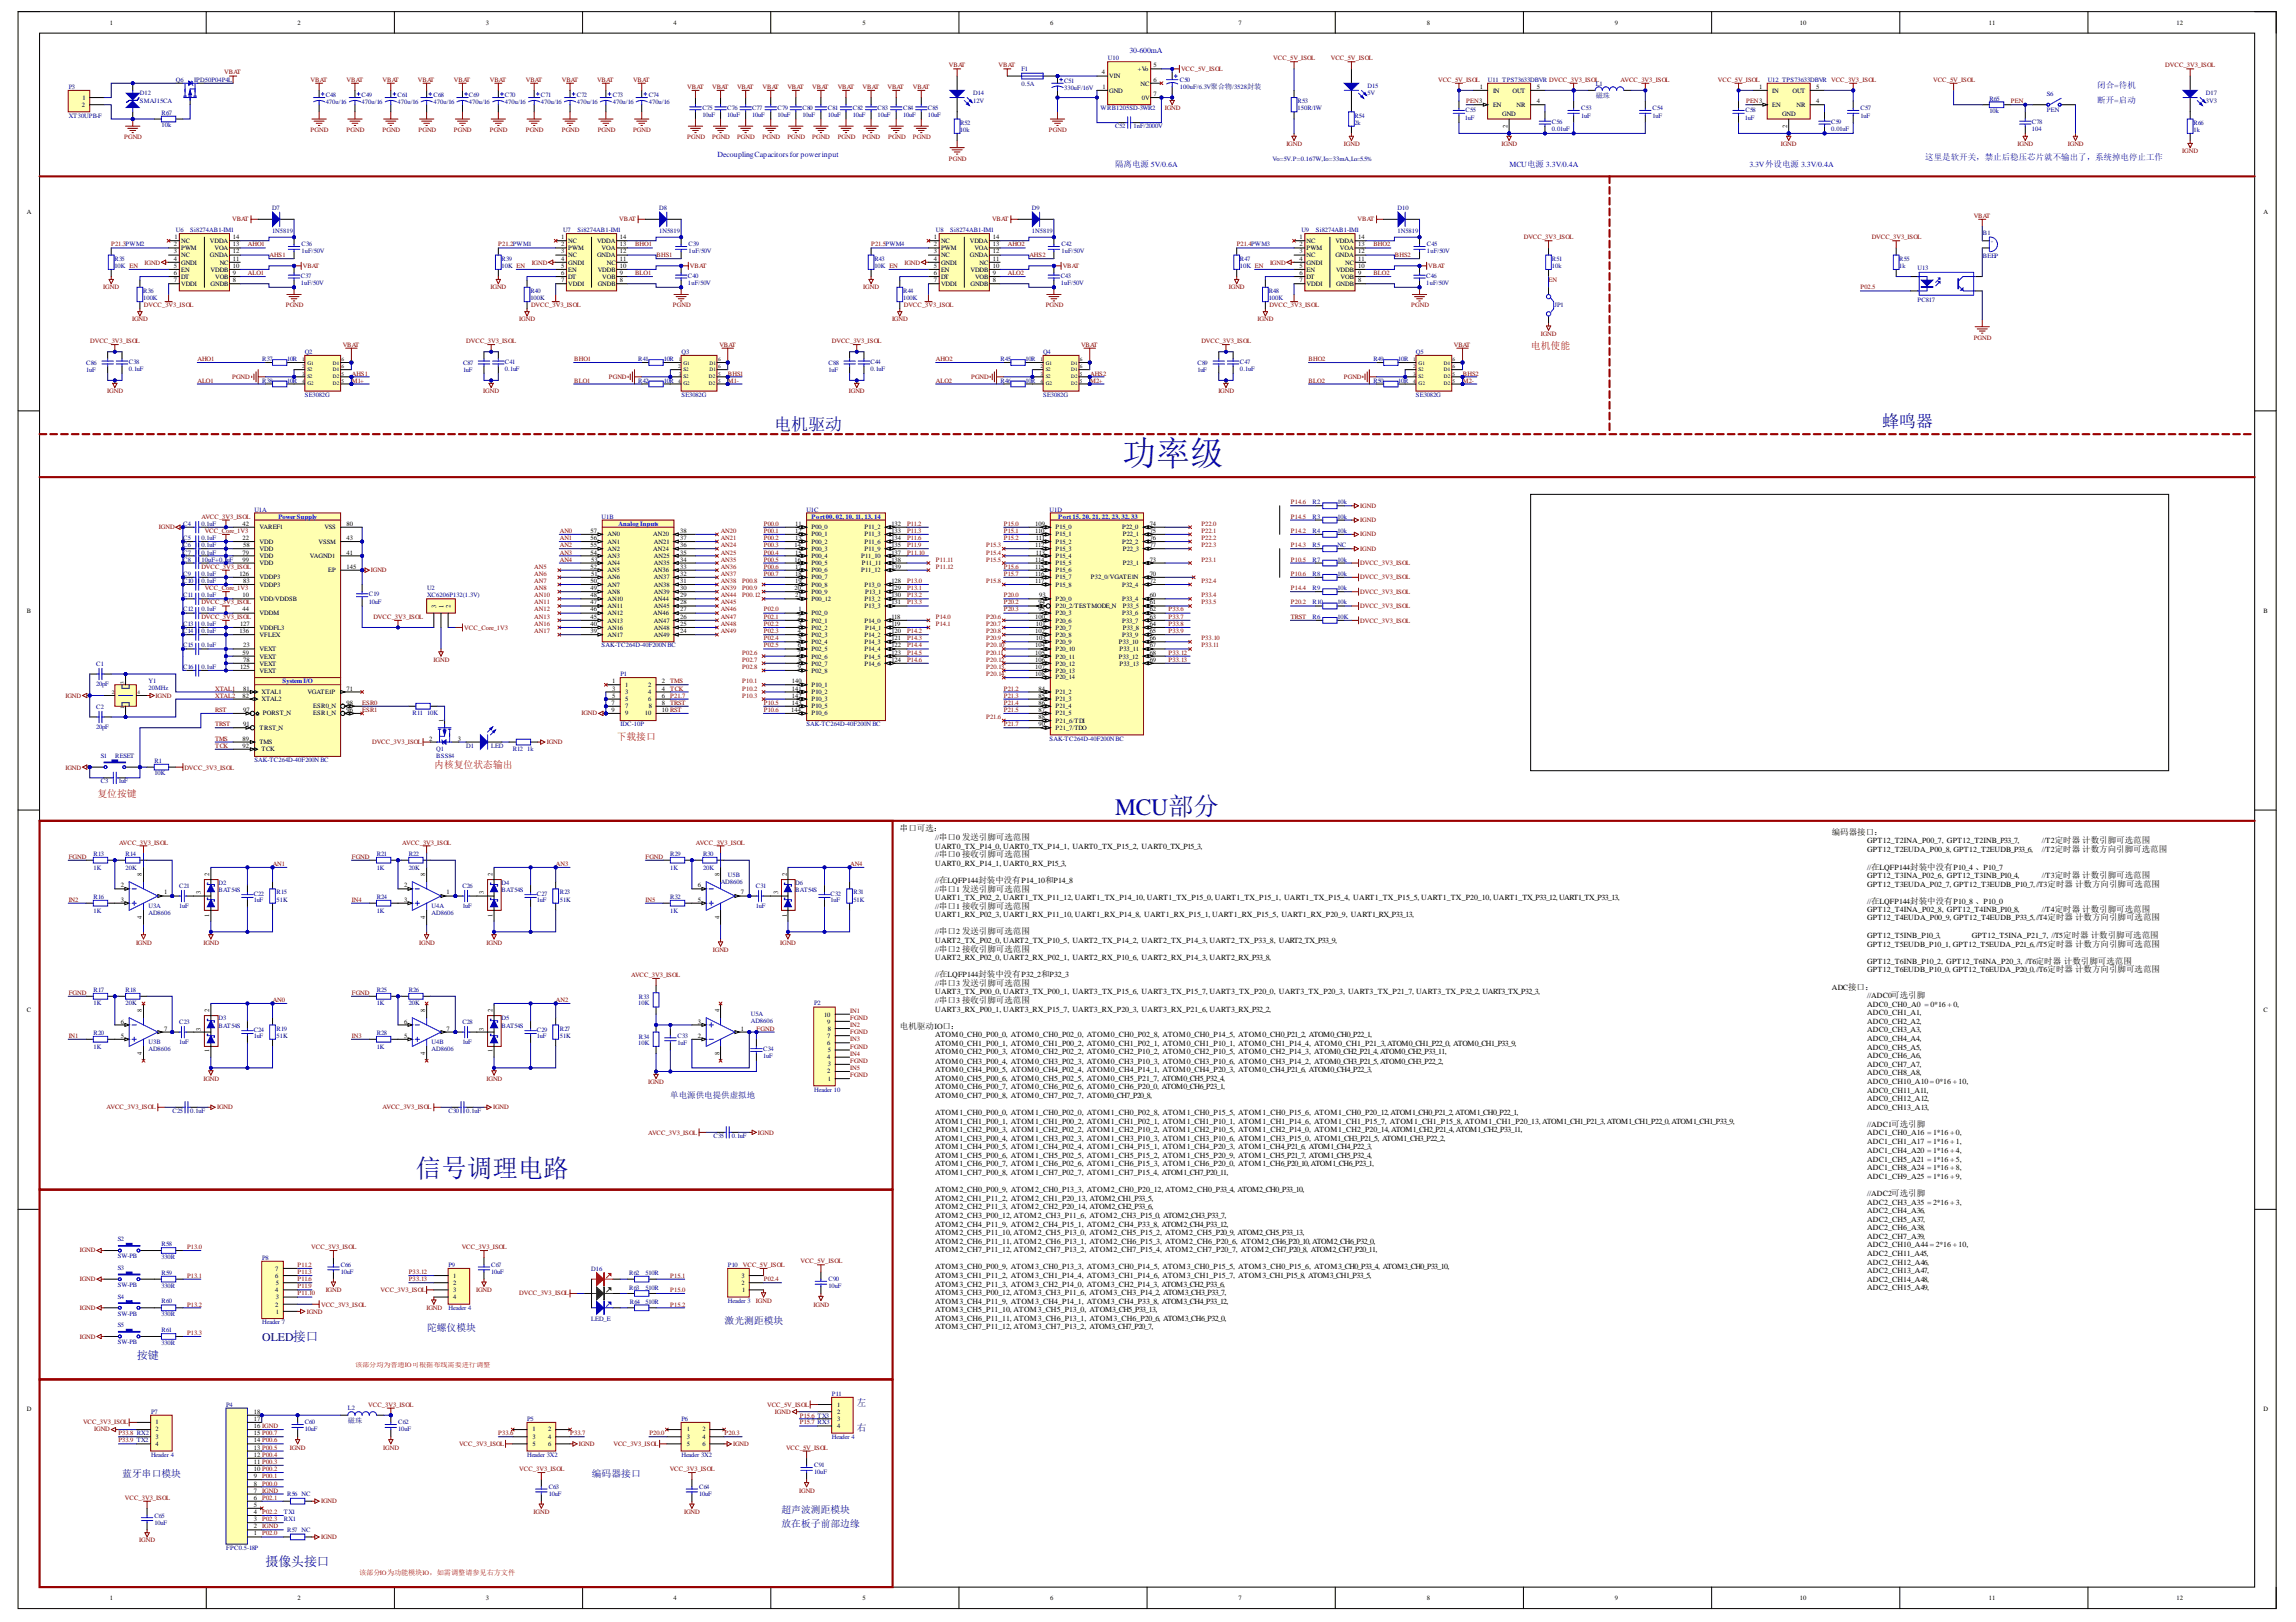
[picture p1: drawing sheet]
<svg xmlns="http://www.w3.org/2000/svg" width="297mm" height="210mm" viewBox="0 0 297 210" stroke-linecap="round" stroke-linejoin="round" font-family="sans-serif">
<defs><g id="words">
<text font-size="4.4" fill="#000080" x="145.2" y="60.2">功率级</text>
<text font-size="3.3" fill="#000080" x="53.8" y="152.3">信号调理电路</text>
<text font-size="3" fill="#000080" x="144.3" y="105.4">MCU部分</text>
<g font-size="2.2" fill="#000080">
<text x="100.2" y="55.6">电机驱动</text>
<text x="243.5" y="55.2">蜂鸣器</text>
</g>
<text font-size="1.7" fill="#000080" x="34.4" y="202.7">摄像头接口</text>
<text font-size="1.5" fill="#000080" x="33.9" y="173.5">OLED接口</text>
<text font-size="1.4" fill="#000080" x="17.7" y="175.9">按键</text>
<g font-size="1.3" fill="#f00">
<text x="198.1" y="45.2">电机使能</text>
<text x="79.8" y="95.7">下载接口</text>
<text x="56.2" y="99.4">内核复位状态输出</text>
<text x="12.6" y="103.1">复位按键</text>
</g>
<g font-size="1.3" fill="#000080">
<text x="55.2" y="172.2">陀螺仪模块</text>
<text x="93.7" y="171.3">激光测距模块</text>
<text x="110.8" y="181.9">左</text>
<text x="110.8" y="185.2">右</text>
<text x="15.8" y="191.2">蓝牙串口模块</text>
<text x="76.6" y="191.2">编码器接口</text>
<text x="101.1" y="195.8">超声波测距模块</text>
<text x="101.1" y="197.7">放在板子前部边缘</text>
</g>
<g font-size="1.1" fill="#00f">
<text x="271.3" y="11.4">闭合=待机</text>
<text x="271.3" y="13.3">断开=启动</text>
<text x="144.3" y="21.6">隔离电源 5V/0.6A</text>
<text x="249.1" y="20.7">这里是软开关，禁止后稳压芯片就不输出了，系统掉电停止工作</text>
</g>
<g font-size="1.1">
<text x="116.4" y="107.5">串口可选：</text>
<text x="237" y="108">编码器接口：</text>
<text x="116.4" y="133.2">电机驱动IO口：</text>
</g>
<text font-size="1.1" fill="#000080" x="86.7" y="142.1">单电源供电提供虚拟地</text>
<g font-size="1" fill="#00f">
<text x="146.1" y="6.8">30-600mA</text>
<text x="92.8" y="20.3">DecouplingCapacitors for powerinput</text>
<text x="195.3" y="21.6">MCU电源 3.3V/0.4A</text>
<text x="226.3" y="21.6">3.3V外设电源 3.3V/0.4A</text>
</g>
<g font-size="1">
<text x="121" y="108.7">//串口0 发送引脚可选范围</text>
<text x="121" y="109.8">UART0_TX_P14_0, UART0_TX_P14_1, UART0_TX_P15_2, UART0_TX_P15_3,</text>
<text x="121" y="110.9">//串口0 接收引脚可选范围</text>
<text x="121" y="112">UART0_RX_P14_1, UART0_RX_P15_3,</text>
<text x="241.6" y="109.1">GPT12_T2INA_P00_7, GPT12_T2INB_P33_7,</text>
<text x="241.6" y="110.2">GPT12_T2EUDA_P00_8, GPT12_T2EUDB_P33_6,</text>
<text x="241.6" y="112.5">//在LQFP144封装中没有P10_4 、P10_7</text>
<text x="241.6" y="113.6">GPT12_T3INA_P02_6, GPT12_T3INB_P10_4,</text>
<text x="264.1" y="109.1">//T2定时器 计数引脚可选范围</text>
<text x="264.1" y="110.2">//T2定时器 计数方向引脚可选范围</text>
<text x="264.1" y="113.6">//T3定时器 计数引脚可选范围</text>
<text x="121" y="114.2">//在LQFP144封装中没有P14_10和P14_8</text>
<text x="121" y="115.4">//串口1 发送引脚可选范围</text>
<text x="121" y="116.5">UART1_TX_P02_2, UART1_TX_P11_12, UART1_TX_P14_10, UART1_TX_P15_0, UART1_TX_P15_1, UART1_TX_P15_4, UART1_TX_P15_5, UART1_TX_P20_10, UART1_TX_P33_12,UART1_TX_P33_13,</text>
<text x="121" y="117.6">//串口1 接收引脚可选范围</text>
<text x="121" y="118.7">UART1_RX_P02_3, UART1_RX_P11_10, UART1_RX_P14_8, UART1_RX_P15_1, UART1_RX_P15_5, UART1_RX_P20_9, UART1_RX_P33_13,</text>
<text x="241.6" y="114.7">GPT12_T3EUDA_P02_7, GPT12_T3EUDB_P10_7,//T3定时器 计数方向引脚可选范围</text>
<text x="241.6" y="116.9">//在LQFP144封装中没有P10_8 、P10_0</text>
<text x="241.6" y="118">GPT12_T4INA_P02_8, GPT12_T4INB_P10_8,</text>
<text x="241.6" y="119.1">GPT12_T4EUDA_P00_9, GPT12_T4EUDB_P33_5,//T4定时器 计数方向引脚可选范围</text>
<text x="264.1" y="118">//T4定时器 计数引脚可选范围</text>
<text x="121" y="120.9">//串口2 发送引脚可选范围</text>
<text x="121" y="122">UART2_TX_P02_0, UART2_TX_P10_5, UART2_TX_P14_2, UART2_TX_P14_3, UART2_TX_P33_8, UART2_TX_P33_9,</text>
<text x="121" y="123.2">//串口2 接收引脚可选范围</text>
<text x="121" y="124.3">UART2_RX_P02_0, UART2_RX_P02_1, UART2_RX_P10_6, UART2_RX_P14_3, UART2_RX_P33_8,</text>
<text x="241.6" y="121.4">GPT12_T5INB_P10_3,</text>
<text x="241.6" y="122.5">GPT12_T5EUDB_P10_1, GPT12_T5EUDA_P21_6,//T5定时器 计数方向引脚可选范围</text>
<text x="241.6" y="124.7">GPT12_T6INB_P10_2, GPT12_T6INA_P20_3, //T6定时器 计数引脚可选范围</text>
<text x="241.6" y="125.8">GPT12_T6EUDB_P10_0, GPT12_T6EUDA_P20_0,//T6定时器 计数方向引脚可选范围</text>
<text x="255.1" y="121.4">GPT12_T5INA_P21_7, //T5定时器 计数引脚可选范围</text>
<text x="121" y="126.5">//在LQFP144封装中没有P32_2和P32_3</text>
<text x="121" y="127.6">//串口3 发送引脚可选范围</text>
<text x="121" y="128.7">UART3_TX_P00_0, UART3_TX_P00_1, UART3_TX_P15_6, UART3_TX_P15_7, UART3_TX_P20_0, UART3_TX_P20_3, UART3_TX_P21_7, UART3_TX_P32_2, UART3_TX_P32_3,</text>
<text x="121" y="129.9">//串口3 接收引脚可选范围</text>
<text x="121" y="131">UART3_RX_P00_1, UART3_RX_P15_7, UART3_RX_P20_3, UART3_RX_P21_6, UART3_RX_P32_2,</text>
<text x="237" y="128.1">ADC接口：</text>
<text x="241.6" y="129.2">//ADC0可选引脚</text>
<text x="241.6" y="130.3">ADC0_CH0_A0 = 0*16 + 0,</text>
<text x="241.6" y="131.4">ADC0_CH1_A1,</text>
<text x="121" y="134.3">ATOM0_CH0_P00_0, ATOM0_CH0_P02_0, ATOM0_CH0_P02_8, ATOM0_CH0_P14_5, ATOM0_CH0_P21_2, ATOM0_CH0_P22_1,</text>
<text x="121" y="135.4">ATOM0_CH1_P00_1, ATOM0_CH1_P00_2, ATOM0_CH1_P02_1, ATOM0_CH1_P10_1, ATOM0_CH1_P14_4, ATOM0_CH1_P21_3,ATOM0_CH1_P22_0, ATOM0_CH1_P33_9,</text>
<text x="121" y="136.5">ATOM0_CH2_P00_3, ATOM0_CH2_P02_2, ATOM0_CH2_P10_2, ATOM0_CH2_P10_5, ATOM0_CH2_P14_3, ATOM0_CH2_P21_4,ATOM0_CH2_P33_11,</text>
<text x="121" y="137.6">ATOM0_CH3_P00_4, ATOM0_CH3_P02_3, ATOM0_CH3_P10_3, ATOM0_CH3_P10_6, ATOM0_CH3_P14_2, ATOM0_CH3_P21_5,ATOM0_CH3_P22_2,</text>
<text x="241.6" y="132.5">ADC0_CH2_A2,</text>
<text x="241.6" y="133.6">ADC0_CH3_A3,</text>
<text x="241.6" y="134.8">ADC0_CH4_A4,</text>
<text x="241.6" y="135.9">ADC0_CH5_A5,</text>
<text x="241.6" y="137">ADC0_CH6_A6,</text>
<text x="121" y="138.7">ATOM0_CH4_P00_5, ATOM0_CH4_P02_4, ATOM0_CH4_P14_1, ATOM0_CH4_P20_3, ATOM0_CH4_P21_6, ATOM0_CH4_P22_3,</text>
<text x="121" y="139.8">ATOM0_CH5_P00_6, ATOM0_CH5_P02_5, ATOM0_CH5_P21_7, ATOM0_CH5_P32_4,</text>
<text x="121" y="140.9">ATOM0_CH6_P00_7, ATOM0_CH6_P02_6, ATOM0_CH6_P20_0, ATOM0_CH6_P23_1,</text>
<text x="121" y="142">ATOM0_CH7_P00_8, ATOM0_CH7_P02_7, ATOM0_CH7_P20_8,</text>
<text x="241.6" y="138.1">ADC0_CH7_A7,</text>
<text x="241.6" y="139.2">ADC0_CH8_A8,</text>
<text x="241.6" y="140.3">ADC0_CH10_A10 = 0*16 + 10,</text>
<text x="241.6" y="141.4">ADC0_CH11_A11,</text>
<text x="241.6" y="142.5">ADC0_CH12_A12,</text>
<text x="241.6" y="143.6">ADC0_CH13_A13,</text>
<text x="121" y="144.3">ATOM1_CH0_P00_0, ATOM1_CH0_P02_0, ATOM1_CH0_P02_8, ATOM1_CH0_P15_5, ATOM1_CH0_P15_6, ATOM1_CH0_P20_12,ATOM1_CH0_P21_2,ATOM1_CH0_P22_1,</text>
<text x="121" y="145.4">ATOM1_CH1_P00_1, ATOM1_CH1_P00_2, ATOM1_CH1_P02_1, ATOM1_CH1_P10_1, ATOM1_CH1_P14_6, ATOM1_CH1_P15_7, ATOM1_CH1_P15_8, ATOM1_CH1_P20_13,ATOM1_CH1_P21_3,ATOM1_CH1_P22_0,ATOM1_CH1_P33_9,</text>
<text x="121" y="146.5">ATOM1_CH2_P00_3, ATOM1_CH2_P02_2, ATOM1_CH2_P10_2, ATOM1_CH2_P10_5, ATOM1_CH2_P14_0, ATOM1_CH2_P20_14,ATOM1_CH2_P21_4,ATOM1_CH2_P33_11,</text>
<text x="121" y="147.6">ATOM1_CH3_P00_4, ATOM1_CH3_P02_3, ATOM1_CH3_P10_3, ATOM1_CH3_P10_6, ATOM1_CH3_P15_0, ATOM1_CH3_P21_5, ATOM1_CH3_P22_2,</text>
<text x="121" y="148.7">ATOM1_CH4_P00_5, ATOM1_CH4_P02_4, ATOM1_CH4_P15_1, ATOM1_CH4_P20_3, ATOM1_CH4_P21_6, ATOM1_CH4_P22_3,</text>
<text x="121" y="149.8">ATOM1_CH5_P00_6, ATOM1_CH5_P02_5, ATOM1_CH5_P15_2, ATOM1_CH5_P20_9, ATOM1_CH5_P21_7, ATOM1_CH5_P32_4,</text>
<text x="241.6" y="145.8">//ADC1可选引脚</text>
<text x="241.6" y="146.9">ADC1_CH0_A16 = 1*16 + 0,</text>
<text x="241.6" y="148">ADC1_CH1_A17 = 1*16 + 1,</text>
<text x="241.6" y="149.2">ADC1_CH4_A20 = 1*16 + 4,</text>
<text x="121" y="150.9">ATOM1_CH6_P00_7, ATOM1_CH6_P02_6, ATOM1_CH6_P15_3, ATOM1_CH6_P20_0, ATOM1_CH6_P20_10,ATOM1_CH6_P23_1,</text>
<text x="121" y="152.1">ATOM1_CH7_P00_8, ATOM1_CH7_P02_7, ATOM1_CH7_P15_4, ATOM1_CH7_P20_11,</text>
<text x="121" y="154.3">ATOM2_CH0_P00_9, ATOM2_CH0_P13_3, ATOM2_CH0_P20_12, ATOM2_CH0_P33_4, ATOM2_CH0_P33_10,</text>
<text x="121" y="155.4">ATOM2_CH1_P11_2, ATOM2_CH1_P20_13, ATOM2_CH1_P33_5,</text>
<text x="241.6" y="150.3">ADC1_CH5_A21 = 1*16 + 5,</text>
<text x="241.6" y="151.4">ADC1_CH8_A24 = 1*16 + 8,</text>
<text x="241.6" y="152.5">ADC1_CH9_A25 = 1*16 + 9,</text>
<text x="241.6" y="154.7">//ADC2可选引脚</text>
<text x="241.6" y="155.9">ADC2_CH3_A35 = 2*16 + 3,</text>
<text x="121" y="156.5">ATOM2_CH2_P11_3, ATOM2_CH2_P20_14, ATOM2_CH2_P33_6,</text>
<text x="121" y="157.6">ATOM2_CH3_P00_12, ATOM2_CH3_P11_6, ATOM2_CH3_P15_0, ATOM2_CH3_P33_7,</text>
<text x="121" y="158.8">ATOM2_CH4_P11_9, ATOM2_CH4_P15_1, ATOM2_CH4_P33_8, ATOM2_CH4_P33_12,</text>
<text x="121" y="159.9">ATOM2_CH5_P11_10, ATOM2_CH5_P13_0, ATOM2_CH5_P15_2, ATOM2_CH5_P20_9, ATOM2_CH5_P33_13,</text>
<text x="121" y="161">ATOM2_CH6_P11_11, ATOM2_CH6_P13_1, ATOM2_CH6_P15_3, ATOM2_CH6_P20_6, ATOM2_CH6_P20_10,ATOM2_CH6_P32_0,</text>
<text x="241.6" y="157">ADC2_CH4_A36,</text>
<text x="241.6" y="158.1">ADC2_CH5_A37,</text>
<text x="241.6" y="159.2">ADC2_CH6_A38,</text>
<text x="241.6" y="160.3">ADC2_CH7_A39,</text>
<text x="241.6" y="161.4">ADC2_CH10_A44 = 2*16 + 10,</text>
<text x="121" y="162.1">ATOM2_CH7_P11_12, ATOM2_CH7_P13_2, ATOM2_CH7_P15_4, ATOM2_CH7_P20_7, ATOM2_CH7_P20_8, ATOM2_CH7_P20_11,</text>
<text x="121" y="164.3">ATOM3_CH0_P00_9, ATOM3_CH0_P13_3, ATOM3_CH0_P14_5, ATOM3_CH0_P15_5, ATOM3_CH0_P15_6, ATOM3_CH0_P33_4, ATOM3_CH0_P33_10,</text>
<text x="121" y="165.4">ATOM3_CH1_P11_2, ATOM3_CH1_P14_4, ATOM3_CH1_P14_6, ATOM3_CH1_P15_7, ATOM3_CH1_P15_8, ATOM3_CH1_P33_5,</text>
<text x="121" y="166.6">ATOM3_CH2_P11_3, ATOM3_CH2_P14_0, ATOM3_CH2_P14_3, ATOM3_CH2_P33_6,</text>
<text x="121" y="167.6">ATOM3_CH3_P00_12, ATOM3_CH3_P11_6, ATOM3_CH3_P14_2, ATOM3_CH3_P33_7,</text>
<text x="241.6" y="162.5">ADC2_CH11_A45,</text>
<text x="241.6" y="163.7">ADC2_CH12_A46,</text>
<text x="241.6" y="164.8">ADC2_CH13_A47,</text>
<text x="241.6" y="165.9">ADC2_CH14_A48,</text>
<text x="241.6" y="167">ADC2_CH15_A49,</text>
<text x="121" y="168.7">ATOM3_CH4_P11_9, ATOM3_CH4_P14_1, ATOM3_CH4_P33_8, ATOM3_CH4_P33_12,</text>
<text x="121" y="169.8">ATOM3_CH5_P11_10, ATOM3_CH5_P13_0, ATOM3_CH5_P33_13,</text>
<text x="121" y="170.9">ATOM3_CH6_P11_11, ATOM3_CH6_P13_1, ATOM3_CH6_P20_6, ATOM3_CH6_P32_0,</text>
<text x="121" y="172">ATOM3_CH7_P11_12, ATOM3_CH7_P13_2, ATOM3_CH7_P20_7,</text>
</g>
<g font-size=".9" fill="#000080">
<text x="206.4" y="12.7">磁珠</text>
<text x="45" y="184.1">磁珠</text>
</g>
<g font-size=".9" fill="#f00">
<text x="45.9" y="176.9">该部分均为普通IO可根据布线需要进行调整</text>
<text x="46.4" y="203.8">该部分IO为功能模块IO，如需调整请参见右方文件</text>
</g>
<g font-size=".8">
<text x="14.2" y="3.2">1</text>
<text x="38.5" y="3.2">2</text>
<text x="62.9" y="3.2">3</text>
<text x="87.1" y="3.2">4</text>
<text x="111.6" y="3.2">5</text>
<text x="135.9" y="3.2">6</text>
<text x="160.2" y="3.2">7</text>
<text x="184.6" y="3.2">8</text>
<text x="208.9" y="3.2">9</text>
<text x="232.8" y="3.2">10</text>
<text x="257.3" y="3.2">11</text>
<text x="281.6" y="3.2">12</text>
<text x="142.6" y="9.6">4</text>
<text x="142.6" y="11.5">1</text>
<text x="143.5" y="10.1">VIN</text>
<text x="147.2" y="9.2">+Vo</text>
<text x="147.6" y="11.1">NC</text>
<text x="149.2" y="8.7">5</text>
<text x="149.2" y="10.6">6</text>
<text x="191.5" y="11.5">1</text>
<text x="198.8" y="11.5">5</text>
<text x="227.6" y="11.5">1</text>
<text x="235" y="11.5">5</text>
<text x="10.6" y="13.9">2</text>
<text x="10.7" y="12.9">1</text>
<text x="143.5" y="12">GND</text>
<text x="147.7" y="12.9">0V</text>
<text x="149.2" y="12.4">7</text>
<text x="193.2" y="12">IN</text>
<text x="193.2" y="13.9">EN</text>
<text x="194.3" y="15">GND</text>
<text x="195" y="16.6" transform="rotate(-90 195 16.6)">2</text>
<text x="195.7" y="12">OUT</text>
<text x="196.2" y="13.9">NR</text>
<text x="198.8" y="13.4">4</text>
<text x="229.3" y="12">IN</text>
<text x="229.3" y="13.9">EN</text>
<text x="230.6" y="15">GND</text>
<text x="231.2" y="16.6" transform="rotate(-90 231.2 16.6)">2</text>
<text x="231.9" y="12">OUT</text>
<text x="232.4" y="13.9">NR</text>
<text x="235" y="13.4">4</text>
<text x="3.5" y="27.6">A</text>
<text x="292.8" y="27.6">A</text>
<text x="22.5" y="31.9">2</text>
<text x="22.5" y="32.8">3</text>
<text x="22.5" y="33.7">4</text>
<text x="22.5" y="34.7">5</text>
<text x="22.5" y="35.6">6</text>
<text x="22.6" y="30.9">1</text>
<text x="23.4" y="31.4">NC</text>
<text x="23.4" y="32.4">PWM</text>
<text x="23.4" y="33.3">NC</text>
<text x="23.4" y="34.2">GNDI</text>
<text x="23.4" y="35.2">EN</text>
<text x="27.2" y="31.4">VDDA</text>
<text x="27.2" y="33.3">GNDA</text>
<text x="27.2" y="35.2">VDDB</text>
<text x="27.8" y="32.4">VOA</text>
<text x="28.4" y="34.2">NC</text>
<text x="30.1" y="30.9">14</text>
<text x="30.1" y="31.9">13</text>
<text x="30.1" y="32.8">12</text>
<text x="30.1" y="33.7">11</text>
<text x="30.1" y="34.7">10</text>
<text x="30.1" y="35.6">9</text>
<text x="72.6" y="30.9">1</text>
<text x="72.6" y="31.9">2</text>
<text x="72.6" y="32.8">3</text>
<text x="72.6" y="33.7">4</text>
<text x="72.6" y="34.7">5</text>
<text x="72.6" y="35.6">6</text>
<text x="73.5" y="31.4">NC</text>
<text x="73.5" y="32.4">PWM</text>
<text x="73.5" y="33.3">NC</text>
<text x="73.5" y="34.2">GNDI</text>
<text x="73.5" y="35.2">EN</text>
<text x="77.2" y="31.4">VDDA</text>
<text x="77.2" y="33.3">GNDA</text>
<text x="77.3" y="35.2">VDDB</text>
<text x="77.8" y="32.4">VOA</text>
<text x="78.5" y="34.2">NC</text>
<text x="80.2" y="30.9">14</text>
<text x="80.2" y="31.9">13</text>
<text x="80.2" y="32.8">12</text>
<text x="80.2" y="33.7">11</text>
<text x="80.2" y="34.7">10</text>
<text x="80.2" y="35.6">9</text>
<text x="120.8" y="30.9">1</text>
<text x="120.8" y="31.9">2</text>
<text x="120.8" y="32.8">3</text>
<text x="120.8" y="33.7">4</text>
<text x="120.8" y="34.7">5</text>
<text x="120.8" y="35.6">6</text>
<text x="121.7" y="31.4">NC</text>
<text x="121.7" y="32.4">PWM</text>
<text x="121.7" y="33.3">NC</text>
<text x="121.7" y="34.2">GNDI</text>
<text x="121.7" y="35.2">EN</text>
<text x="125.5" y="31.4">VDDA</text>
<text x="125.5" y="33.3">GNDA</text>
<text x="125.6" y="35.2">VDDB</text>
<text x="126.1" y="32.4">VOA</text>
<text x="126.7" y="34.2">NC</text>
<text x="128.4" y="30.9">14</text>
<text x="128.4" y="31.9">13</text>
<text x="128.4" y="32.8">12</text>
<text x="128.4" y="33.7">11</text>
<text x="128.4" y="34.7">10</text>
<text x="128.4" y="35.6">9</text>
<text x="168.1" y="30.9">1</text>
<text x="168.1" y="31.9">2</text>
<text x="168.1" y="32.8">3</text>
<text x="168.1" y="33.7">4</text>
<text x="168.1" y="34.7">5</text>
<text x="168.1" y="35.6">6</text>
<text x="169" y="31.4">NC</text>
<text x="169" y="32.4">PWM</text>
<text x="169" y="33.3">NC</text>
<text x="169" y="34.2">GNDI</text>
<text x="169" y="35.2">EN</text>
<text x="172.8" y="31.4">VDDA</text>
<text x="172.8" y="33.3">GNDA</text>
<text x="172.9" y="35.2">VDDB</text>
<text x="173.4" y="32.4">VOA</text>
<text x="174" y="34.2">NC</text>
<text x="175.7" y="30.9">14</text>
<text x="175.7" y="31.9">13</text>
<text x="175.7" y="32.8">12</text>
<text x="175.7" y="33.7">11</text>
<text x="175.7" y="34.7">10</text>
<text x="175.7" y="35.6">9</text>
<text x="22.5" y="36.5">7</text>
<text x="23.4" y="36.1">DT</text>
<text x="23.4" y="37">VDDI</text>
<text x="27.2" y="37">GNDB</text>
<text x="27.8" y="36.1">VOB</text>
<text x="30.1" y="36.5">8</text>
<text x="72.6" y="36.5">7</text>
<text x="73.5" y="36.1">DT</text>
<text x="73.5" y="37">VDDI</text>
<text x="77.3" y="37">GNDB</text>
<text x="77.9" y="36.1">VOB</text>
<text x="80.2" y="36.5">8</text>
<text x="120.8" y="36.5">7</text>
<text x="121.7" y="36.1">DT</text>
<text x="121.7" y="37">VDDI</text>
<text x="125.6" y="37">GNDB</text>
<text x="126.1" y="36.1">VOB</text>
<text x="128.4" y="36.5">8</text>
<text x="168.1" y="36.5">7</text>
<text x="169" y="36.1">DT</text>
<text x="169" y="37">VDDI</text>
<text x="172.9" y="37">GNDB</text>
<text x="173.4" y="36.1">VOB</text>
<text x="175.7" y="36.5">8</text>
<text x="31.4" y="69.9">22</text>
<text x="31.4" y="71.8">79</text>
<text x="31.4" y="68.1">42</text>
<text x="31.5" y="70.8">58</text>
<text x="33.6" y="70.3">VDD</text>
<text x="33.6" y="71.3">VDD</text>
<text x="33.6" y="68.5">VAREF1</text>
<text x="41.2" y="70.3">VSSM</text>
<text x="42" y="68.5">VSS</text>
<text x="44.8" y="68.1">80</text>
<text x="44.8" y="71.8">41</text>
<text x="44.8" y="69.9">43</text>
<text x="76.4" y="71.8">54</text>
<text x="76.4" y="70.8">55</text>
<text x="76.4" y="69.9">56</text>
<text x="76.4" y="69">57</text>
<text x="78.6" y="71.3">AN2</text>
<text x="78.6" y="70.3">AN1</text>
<text x="78.6" y="69.4">AN0</text>
<text x="84.5" y="71.3">AN24</text>
<text x="84.5" y="69.4">AN20</text>
<text x="84.6" y="70.3">AN21</text>
<text x="88" y="71.8">35</text>
<text x="88" y="70.8">36</text>
<text x="88" y="69.9">37</text>
<text x="88" y="69">38</text>
<text x="102.8" y="70.8">14</text>
<text x="102.9" y="68.1">11</text>
<text x="102.9" y="69">12</text>
<text x="102.9" y="69.9">13</text>
<text x="102.9" y="71.8">15</text>
<text x="105" y="68.5">P00_0</text>
<text x="105" y="69.4">P00_1</text>
<text x="105" y="70.3">P00_2</text>
<text x="105" y="71.3">P00_3</text>
<text x="111.8" y="68.5">P11_2</text>
<text x="111.8" y="69.4">P11_3</text>
<text x="111.8" y="70.3">P11_6</text>
<text x="111.8" y="71.3">P11_9</text>
<text x="115.3" y="68.1">132</text>
<text x="115.3" y="69">133</text>
<text x="115.3" y="69.9">134</text>
<text x="115.3" y="70.8">135</text>
<text x="115.3" y="71.8">137</text>
<text x="133.9" y="68.1">109</text>
<text x="133.9" y="69">110</text>
<text x="133.9" y="70.8">112</text>
<text x="134" y="69.9">111</text>
<text x="134" y="71.8">113</text>
<text x="136.6" y="68.5">P15_0</text>
<text x="136.6" y="69.4">P15_1</text>
<text x="136.6" y="70.3">P15_2</text>
<text x="136.6" y="71.3">P15_3</text>
<text x="145.2" y="68.5">P22_0</text>
<text x="145.2" y="70.3">P22_2</text>
<text x="145.3" y="69.4">P22_1</text>
<text x="145.3" y="71.3">P22_3</text>
<text x="148.7" y="68.1">74</text>
<text x="148.7" y="69">75</text>
<text x="148.7" y="69.9">76</text>
<text x="148.7" y="70.8">77</text>
<text x="31" y="74.6">126</text>
<text x="31.4" y="77.3">10</text>
<text x="31.4" y="72.7">99</text>
<text x="31.5" y="75.5">83</text>
<text x="33.6" y="77.8">VDD/VDDSB</text>
<text x="33.6" y="72.2">VDD</text>
<text x="33.6" y="75.9">VDDP3</text>
<text x="33.6" y="73.1">VDD</text>
<text x="33.6" y="75">VDDP3</text>
<text x="40.1" y="72.2">VAGND1</text>
<text x="42.5" y="74.1">EP</text>
<text x="44.8" y="73.6">145</text>
<text x="76.4" y="77.3">48</text>
<text x="76.4" y="76.3">49</text>
<text x="76.4" y="75.5">50</text>
<text x="76.4" y="73.6">52</text>
<text x="76.5" y="74.6">51</text>
<text x="76.5" y="72.7">53</text>
<text x="78.6" y="77.8">AN10</text>
<text x="78.6" y="76.8">AN8</text>
<text x="78.6" y="75.9">AN7</text>
<text x="78.6" y="75">AN6</text>
<text x="78.6" y="74.1">AN5</text>
<text x="78.6" y="73.1">AN4</text>
<text x="78.6" y="72.2">AN3</text>
<text x="84.5" y="77.8">AN44</text>
<text x="84.5" y="74.1">AN36</text>
<text x="84.6" y="76.8">AN39</text>
<text x="84.6" y="75.9">AN38</text>
<text x="84.6" y="75">AN37</text>
<text x="84.6" y="73.1">AN35</text>
<text x="84.6" y="72.2">AN25</text>
<text x="88" y="77.3">29</text>
<text x="88" y="76.3">30</text>
<text x="88" y="75.5">31</text>
<text x="88" y="74.6">32</text>
<text x="88" y="73.6">33</text>
<text x="88" y="72.7">34</text>
<text x="102.8" y="72.7">16</text>
<text x="102.8" y="76.3">20</text>
<text x="102.9" y="73.6">17</text>
<text x="102.9" y="74.6">18</text>
<text x="102.9" y="75.5">19</text>
<text x="102.9" y="77.3">21</text>
<text x="105" y="72.2">P00_4</text>
<text x="105" y="73.1">P00_5</text>
<text x="105" y="74.1">P00_6</text>
<text x="105" y="75">P00_7</text>
<text x="105" y="75.9">P00_8</text>
<text x="105" y="76.8">P00_9</text>
<text x="105" y="77.8">P00_12</text>
<text x="111.4" y="72.2">P11_10</text>
<text x="111.4" y="74.1">P11_12</text>
<text x="111.5" y="73.1">P11_11</text>
<text x="111.8" y="75.9">P13_0</text>
<text x="111.8" y="77.8">P13_2</text>
<text x="111.9" y="76.8">P13_1</text>
<text x="115.3" y="72.7">138</text>
<text x="115.3" y="73.6">139</text>
<text x="115.3" y="75.5">128</text>
<text x="115.3" y="76.3">129</text>
<text x="115.3" y="77.3">130</text>
<text x="133.9" y="72.7">114</text>
<text x="133.9" y="73.6">115</text>
<text x="133.9" y="74.6">116</text>
<text x="133.9" y="75.5">117</text>
<text x="134.4" y="77.3">93</text>
<text x="136.6" y="72.2">P15_4</text>
<text x="136.6" y="73.1">P15_5</text>
<text x="136.6" y="74.1">P15_6</text>
<text x="136.6" y="75">P15_7</text>
<text x="136.6" y="75.9">P15_8</text>
<text x="136.6" y="77.8">P20_0</text>
<text x="141.1" y="75">P32_0/VGATE1N</text>
<text x="145.2" y="75.9">P32_4</text>
<text x="145.2" y="77.8">P33_4</text>
<text x="145.3" y="73.1">P23_1</text>
<text x="148.7" y="72.7">73</text>
<text x="148.7" y="74.6">70</text>
<text x="148.7" y="75.5">72</text>
<text x="148.7" y="77.3">60</text>
<text x="3.5" y="79.3">B</text>
<text x="31" y="81.9">136</text>
<text x="31.1" y="81">127</text>
<text x="31.4" y="79.1">44</text>
<text x="31.5" y="83.8">23</text>
<text x="33.6" y="81.5">VDDFL3</text>
<text x="33.6" y="79.6">VDDM</text>
<text x="33.6" y="82.4">VFLEX</text>
<text x="56.4" y="78.7" transform="rotate(-90 56.4 78.7)">3</text>
<text x="57.4" y="78.7" transform="rotate(-90 57.4 78.7)">1</text>
<text x="58.3" y="78.7" transform="rotate(-90 58.3 78.7)">2</text>
<text x="76.4" y="81.9">39</text>
<text x="76.4" y="81">40</text>
<text x="76.4" y="80.1">45</text>
<text x="76.4" y="79.1">46</text>
<text x="76.4" y="78.2">47</text>
<text x="78.6" y="82.4">AN17</text>
<text x="78.6" y="81.5">AN16</text>
<text x="78.6" y="80.6">AN13</text>
<text x="78.6" y="79.6">AN12</text>
<text x="78.6" y="78.7">AN11</text>
<text x="84.5" y="79.6">AN46</text>
<text x="84.6" y="82.4">AN49</text>
<text x="84.6" y="81.5">AN48</text>
<text x="84.6" y="80.6">AN47</text>
<text x="84.6" y="78.7">AN45</text>
<text x="88" y="81.9">24</text>
<text x="88" y="81">25</text>
<text x="88" y="80.1">26</text>
<text x="88" y="79.1">27</text>
<text x="88" y="78.2">28</text>
<text x="103.2" y="80.1">2</text>
<text x="103.2" y="81.9">4</text>
<text x="103.2" y="83.8">6</text>
<text x="103.3" y="79.1">1</text>
<text x="103.3" y="81">3</text>
<text x="103.3" y="82.9">5</text>
<text x="105" y="79.6">P02_0</text>
<text x="105" y="80.6">P02_1</text>
<text x="105" y="81.5">P02_2</text>
<text x="105" y="82.4">P02_3</text>
<text x="105" y="83.4">P02_4</text>
<text x="111.8" y="78.7">P13_3</text>
<text x="111.8" y="80.6">P14_0</text>
<text x="111.8" y="82.4">P14_2</text>
<text x="111.8" y="83.4">P14_3</text>
<text x="111.9" y="81.5">P14_1</text>
<text x="115.3" y="78.2">131</text>
<text x="115.3" y="80.1">118</text>
<text x="115.3" y="81">119</text>
<text x="115.3" y="81.9">120</text>
<text x="115.3" y="82.9">121</text>
<text x="115.3" y="83.8">122</text>
<text x="133.9" y="80.1">100</text>
<text x="133.9" y="81.9">102</text>
<text x="133.9" y="83.8">104</text>
<text x="134" y="81">101</text>
<text x="134" y="82.9">103</text>
<text x="134.4" y="79.1">95</text>
<text x="134.4" y="78.2">94</text>
<text x="136.6" y="79.6">P20_3</text>
<text x="136.6" y="80.6">P20_6</text>
<text x="136.6" y="81.5">P20_7</text>
<text x="136.6" y="82.4">P20_8</text>
<text x="136.6" y="83.4">P20_9</text>
<text x="136.6" y="78.7">P20_2/TESTMODE_N</text>
<text x="144.8" y="83.4">P33_10</text>
<text x="145.2" y="79.6">P33_6</text>
<text x="145.2" y="80.6">P33_7</text>
<text x="145.2" y="82.4">P33_9</text>
<text x="145.3" y="78.7">P33_5</text>
<text x="145.3" y="81.5">P33_8</text>
<text x="148.7" y="78.2">61</text>
<text x="148.7" y="79.1">62</text>
<text x="148.7" y="80.1">63</text>
<text x="148.7" y="81">64</text>
<text x="148.7" y="81.9">65</text>
<text x="148.7" y="82.9">66</text>
<text x="148.7" y="83.8">67</text>
<text x="292.8" y="79.3">B</text>
<text x="31.1" y="86.6">125</text>
<text x="31.4" y="84.7">59</text>
<text x="31.5" y="85.6">78</text>
<text x="31.5" y="89.4">81</text>
<text x="33.6" y="85.2">VEXT</text>
<text x="33.6" y="84.3">VEXT</text>
<text x="33.6" y="86.1">VEXT</text>
<text x="33.6" y="87.1">VEXT</text>
<text x="33.8" y="89.8">XTAL1</text>
<text x="39.8" y="89.8">VGATE1P</text>
<text x="44.8" y="89.4">71</text>
<text x="79.2" y="88.4">1</text>
<text x="79.2" y="89.4">3</text>
<text x="80.9" y="88.9">1</text>
<text x="80.9" y="89.8">3</text>
<text x="83.8" y="88.9">2</text>
<text x="83.8" y="89.8">4</text>
<text x="85.6" y="88.4">2</text>
<text x="85.6" y="89.4">4</text>
<text x="102.5" y="88.4">140</text>
<text x="102.5" y="89.4">141</text>
<text x="103.2" y="84.7">7</text>
<text x="103.2" y="86.6">9</text>
<text x="103.3" y="85.6">8</text>
<text x="105" y="84.3">P02_5</text>
<text x="105" y="85.2">P02_6</text>
<text x="105" y="86.1">P02_7</text>
<text x="105" y="87.1">P02_8</text>
<text x="105" y="88.9">P10_1</text>
<text x="105" y="89.8">P10_2</text>
<text x="111.8" y="84.3">P14_4</text>
<text x="111.8" y="85.2">P14_5</text>
<text x="111.8" y="86.1">P14_6</text>
<text x="115.3" y="84.7">123</text>
<text x="115.3" y="85.6">124</text>
<text x="133.9" y="84.7">105</text>
<text x="133.9" y="85.6">106</text>
<text x="133.9" y="86.6">107</text>
<text x="133.9" y="87.5">108</text>
<text x="134.4" y="89.4">84</text>
<text x="136.6" y="84.3">P20_10</text>
<text x="136.6" y="85.2">P20_11</text>
<text x="136.6" y="86.1">P20_12</text>
<text x="136.6" y="87.1">P20_13</text>
<text x="136.6" y="87.9">P20_14</text>
<text x="136.6" y="89.8">P21_2</text>
<text x="144.8" y="85.2">P33_12</text>
<text x="144.8" y="84.3">P33_11</text>
<text x="144.8" y="86.1">P33_13</text>
<text x="148.7" y="84.7">68</text>
<text x="148.7" y="85.6">69</text>
<text x="31.4" y="90.3">82</text>
<text x="31.4" y="95.9">89</text>
<text x="31.5" y="94">91</text>
<text x="31.5" y="92.2">97</text>
<text x="33.6" y="94.4">TRST_N</text>
<text x="33.8" y="90.7">XTAL2</text>
<text x="34" y="92.6">PORST_N</text>
<text x="40.5" y="92.6">ESR1_N</text>
<text x="40.5" y="91.6">ESR0_N</text>
<text x="44.8" y="92.2">96</text>
<text x="44.8" y="91.2">98</text>
<text x="55.5" y="95.9">2</text>
<text x="57.4" y="93.4" transform="rotate(-90 57.4 93.4)">1</text>
<text x="59.2" y="95.9">3</text>
<text x="79.1" y="91.2">7</text>
<text x="79.1" y="92.2">9</text>
<text x="79.2" y="90.3">5</text>
<text x="80.9" y="90.7">5</text>
<text x="80.9" y="91.6">7</text>
<text x="80.9" y="92.6">9</text>
<text x="83.4" y="92.6">10</text>
<text x="83.8" y="90.7">6</text>
<text x="83.9" y="91.6">8</text>
<text x="85.6" y="90.3">6</text>
<text x="85.6" y="91.2">8</text>
<text x="85.6" y="92.2">10 RST</text>
<text x="102.4" y="92.2">144</text>
<text x="102.5" y="90.3">142</text>
<text x="102.5" y="91.2">143</text>
<text x="105" y="90.7">P10_3</text>
<text x="105" y="91.6">P10_5</text>
<text x="105" y="92.6">P10_6</text>
<text x="134.4" y="90.3">85</text>
<text x="134.4" y="91.2">86</text>
<text x="134.4" y="92.2">87</text>
<text x="134.4" y="93.1">88</text>
<text x="134.4" y="94">90</text>
<text x="136.6" y="90.7">P21_3</text>
<text x="136.6" y="91.6">P21_4</text>
<text x="136.6" y="92.6">P21_5</text>
<text x="136.6" y="93.5">P21_6/TDI</text>
<text x="136.6" y="94.4">P21_7/TDO</text>
<text x="31.4" y="96.8">92</text>
<text x="33.6" y="96.3">TMS</text>
<text x="33.8" y="97.2">TCK</text>
<text x="18.4" y="113.4" transform="rotate(-90 18.4 113.4)">8</text>
<text x="27.1" y="113.4" transform="rotate(-90 27.1 113.4)">2</text>
<text x="55" y="113.4" transform="rotate(-90 55 113.4)">8</text>
<text x="63.7" y="113.4" transform="rotate(-90 63.7 113.4)">2</text>
<text x="93.1" y="113.4" transform="rotate(-90 93.1 113.4)">8</text>
<text x="101.8" y="113.4" transform="rotate(-90 101.8 113.4)">2</text>
<text x="15.7" y="114.8">2</text>
<text x="15.7" y="116.7">3</text>
<text x="18.4" y="119" transform="rotate(-90 18.4 119)">4</text>
<text x="21.2" y="115.7">1</text>
<text x="26" y="115.7" transform="rotate(-90 26 115.7)">3</text>
<text x="27.1" y="118.6" transform="rotate(-90 27.1 118.6)">1</text>
<text x="52.3" y="114.8">2</text>
<text x="52.3" y="116.7">3</text>
<text x="55" y="119" transform="rotate(-90 55 119)">4</text>
<text x="57.8" y="115.7">1</text>
<text x="62.6" y="115.7" transform="rotate(-90 62.6 115.7)">3</text>
<text x="63.7" y="118.6" transform="rotate(-90 63.7 118.6)">1</text>
<text x="90.3" y="116.7">5</text>
<text x="90.3" y="114.8">6</text>
<text x="93.1" y="119" transform="rotate(-90 93.1 119)">4</text>
<text x="95.9" y="115.7">7</text>
<text x="100.7" y="115.7" transform="rotate(-90 100.7 115.7)">3</text>
<text x="101.8" y="118.6" transform="rotate(-90 101.8 118.6)">1</text>
<text x="3.5" y="131">C</text>
<text x="18.4" y="131" transform="rotate(-90 18.4 131)">8</text>
<text x="27.1" y="131" transform="rotate(-90 27.1 131)">2</text>
<text x="55" y="131" transform="rotate(-90 55 131)">8</text>
<text x="63.7" y="131" transform="rotate(-90 63.7 131)">2</text>
<text x="93.1" y="131" transform="rotate(-90 93.1 131)">4</text>
<text x="106.6" y="131.5">10</text>
<text x="292.8" y="131">C</text>
<text x="15.7" y="134.3">5</text>
<text x="15.7" y="132.5">6</text>
<text x="18.4" y="136.5" transform="rotate(-90 18.4 136.5)">4</text>
<text x="21.2" y="133.4">7</text>
<text x="26" y="133.4" transform="rotate(-90 26 133.4)">3</text>
<text x="27.1" y="136.2" transform="rotate(-90 27.1 136.2)">1</text>
<text x="52.3" y="134.3">5</text>
<text x="52.3" y="132.5">6</text>
<text x="55" y="136.5" transform="rotate(-90 55 136.5)">4</text>
<text x="57.8" y="133.4">7</text>
<text x="62.6" y="133.4" transform="rotate(-90 62.6 133.4)">3</text>
<text x="63.7" y="136.2" transform="rotate(-90 63.7 136.2)">1</text>
<text x="90.3" y="134.3">2</text>
<text x="90.3" y="132.5">3</text>
<text x="93.1" y="136.5" transform="rotate(-90 93.1 136.5)">8</text>
<text x="95.9" y="133.4">1</text>
<text x="107" y="137">4</text>
<text x="107" y="135.3">6</text>
<text x="107" y="134.3">7</text>
<text x="107" y="132.5">9</text>
<text x="107.1" y="138">3</text>
<text x="107.1" y="136.1">5</text>
<text x="107.1" y="133.4">8</text>
<text x="107" y="138.9">2</text>
<text x="107.1" y="139.8">1</text>
<text x="35.6" y="167.2">4</text>
<text x="35.6" y="165.4">6</text>
<text x="35.6" y="164.4">7</text>
<text x="35.7" y="166.3">5</text>
<text x="58.6" y="165.4">1</text>
<text x="58.6" y="166.3">2</text>
<text x="58.6" y="167.2">3</text>
<text x="95.9" y="166.3">2</text>
<text x="95.9" y="165.4">3</text>
<text x="96" y="167.2">1</text>
<text x="35.6" y="169.1">2</text>
<text x="35.7" y="170">1</text>
<text x="35.7" y="168.2">3</text>
<text x="58.6" y="168.2">4</text>
<text x="3.5" y="182.6">D</text>
<text x="20.1" y="184.3">1</text>
<text x="20.1" y="185.2">2</text>
<text x="32.8" y="185.7">15 P00.7</text>
<text x="32.8" y="184.8">16 IGND</text>
<text x="32.8" y="183.9">17</text>
<text x="32.8" y="183">18</text>
<text x="68.9" y="185.2">1</text>
<text x="70.9" y="185.2">2</text>
<text x="88.8" y="185.2">1</text>
<text x="90.9" y="185.2">2</text>
<text x="108.3" y="182">1</text>
<text x="108.3" y="183">2</text>
<text x="108.3" y="183.9">3</text>
<text x="108.3" y="184.8">4</text>
<text x="292.8" y="182.6">D</text>
<text x="20.1" y="186.2">3</text>
<text x="20.1" y="187.1">4</text>
<text x="32.8" y="191.3">9</text>
<text x="32.8" y="190.4">10 P00.2</text>
<text x="32.8" y="189.5">11 P00.3</text>
<text x="32.8" y="188.5">12 P00.4</text>
<text x="32.8" y="187.6">13 P00.5</text>
<text x="32.8" y="186.7">14 P00.6</text>
<text x="68.9" y="186.2">3</text>
<text x="68.9" y="187.1">5</text>
<text x="70.9" y="186.2">4</text>
<text x="70.9" y="187.1">6</text>
<text x="88.8" y="186.2">3</text>
<text x="88.8" y="187.1">5</text>
<text x="90.9" y="186.2">4</text>
<text x="90.9" y="187.1">6</text>
<text x="32.8" y="197.7">2</text>
<text x="32.8" y="196.8">3</text>
<text x="32.8" y="196">4</text>
<text x="32.8" y="195">5</text>
<text x="32.8" y="194.1">6</text>
<text x="32.8" y="193.2">7</text>
<text x="32.8" y="192.3">8</text>
<text x="32.8" y="198.7">1</text>
<text x="14.2" y="207">1</text>
<text x="38.5" y="207">2</text>
<text x="62.9" y="207">3</text>
<text x="87.1" y="207">4</text>
<text x="111.6" y="207">5</text>
<text x="135.9" y="207">6</text>
<text x="160.2" y="207">7</text>
<text x="184.6" y="207">8</text>
<text x="208.9" y="207">9</text>
<text x="232.8" y="207">10</text>
<text x="257.3" y="207">11</text>
<text x="281.6" y="207">12</text>
</g>
<g font-size=".8" fill="#000080">
<text x="8.9" y="11.5">P3</text>
<text x="22.8" y="10.6">Q6</text>
<text x="25.1" y="10.6">IPD50P04P4L</text>
<text x="132.2" y="9.2">F1</text>
<text x="132.2" y="11.1">0.5A</text>
<text x="137.7" y="10.7">C51</text>
<text x="137.7" y="11.7">330uF/16V</text>
<text x="143.3" y="7.8">U10</text>
<text x="152.6" y="10.6">C50</text>
<text x="152.6" y="11.5">100uF/6.3V聚合物/3528封装</text>
<text x="176.9" y="11.4">D15</text>
<text x="192.5" y="10.6">U11 TPS73633DBVR DVCC_3V3_ISOL</text>
<text x="206.4" y="11.1">L1</text>
<text x="228.7" y="10.6">U12 TPS73633DBVR VCC_3V3_ISOL</text>
<text x="8.9" y="15.2">XT30UPB-F</text>
<text x="18.1" y="12.3">D12</text>
<text x="18.1" y="13.3">SMAJ15CA</text>
<text x="20.9" y="14.9">R67</text>
<text x="20.9" y="16.5">10k</text>
<text x="42.1" y="12.6">C48</text>
<text x="42.1" y="13.5">470u/16</text>
<text x="46.8" y="12.6">C49</text>
<text x="46.8" y="13.5">470u/16</text>
<text x="51.4" y="12.6">C61</text>
<text x="51.4" y="13.5">470u/16</text>
<text x="56.1" y="12.6">C68</text>
<text x="56.1" y="13.5">470u/16</text>
<text x="60.7" y="12.6">C69</text>
<text x="60.7" y="13.5">470u/16</text>
<text x="65.3" y="12.6">C70</text>
<text x="65.3" y="13.5">470u/16</text>
<text x="70" y="12.6">C71</text>
<text x="70" y="13.5">470u/16</text>
<text x="74.6" y="12.6">C72</text>
<text x="74.6" y="13.5">470u/16</text>
<text x="79.3" y="12.6">C73</text>
<text x="79.3" y="13.5">470u/16</text>
<text x="83.9" y="12.6">C74</text>
<text x="83.9" y="13.5">470u/16</text>
<text x="90.9" y="14.2">C75</text>
<text x="90.9" y="15.1">10uF</text>
<text x="94.1" y="14.2">C76</text>
<text x="94.1" y="15.1">10uF</text>
<text x="97.3" y="14.2">C77</text>
<text x="97.3" y="15.1">10uF</text>
<text x="100.6" y="14.2">C79</text>
<text x="100.6" y="15.1">10uF</text>
<text x="103.8" y="14.2">C80</text>
<text x="103.8" y="15.1">10uF</text>
<text x="107.1" y="14.2">C81</text>
<text x="107.1" y="15.1">10uF</text>
<text x="110.3" y="14.2">C82</text>
<text x="110.3" y="15.1">10uF</text>
<text x="113.5" y="14.2">C83</text>
<text x="113.5" y="15.1">10uF</text>
<text x="116.8" y="14.2">C84</text>
<text x="116.8" y="15.1">10uF</text>
<text x="120.1" y="14.2">C85</text>
<text x="120.1" y="15.1">10uF</text>
<text x="124.2" y="16.1">R52</text>
<text x="124.2" y="17.1">10k</text>
<text x="125.9" y="12.3">D14</text>
<text x="125.9" y="13.3">12V</text>
<text x="142.4" y="14.3">WRB1205SD-3WR2</text>
<text x="144.3" y="16.6">C52</text>
<text x="146.6" y="16.6">1nF/2000V</text>
<text x="167.9" y="13.4">R53</text>
<text x="167.9" y="14.3">150R/1W</text>
<text x="175.2" y="15.2">R54</text>
<text x="175.2" y="16.1">2k</text>
<text x="176.9" y="12.3">5V</text>
<text x="189.5" y="15.5">1uF</text>
<text x="189.6" y="14.5">C55</text>
<text x="200.8" y="16.1">C56</text>
<text x="200.8" y="17">0.01uF</text>
<text x="204.6" y="14.3">C53</text>
<text x="204.6" y="15.2">1uF</text>
<text x="213.8" y="14.3">C54</text>
<text x="213.8" y="15.2">1uF</text>
<text x="225.7" y="15.5">1uF</text>
<text x="225.8" y="14.5">C58</text>
<text x="236.9" y="16.1">C59</text>
<text x="236.9" y="17">0.01uF</text>
<text x="240.7" y="14.3">C57</text>
<text x="240.7" y="15.2">1uF</text>
<text x="257.4" y="13">R65</text>
<text x="257.4" y="14.6">10k</text>
<text x="262.9" y="16.1">C78</text>
<text x="262.9" y="17">104</text>
<text x="264.8" y="12.4">S6</text>
<text x="264.8" y="14.5">PEN</text>
<text x="283.8" y="16.1">R66</text>
<text x="283.8" y="17.1">1k</text>
<text x="285.4" y="12.3">D17</text>
<text x="285.4" y="13.3">3V3</text>
<text x="164.6" y="20.8">Vo=5V.P=0.167W,Io=33mA,Lo=5.5%</text>
<text x="35.2" y="27.1">D7</text>
<text x="85.3" y="27.1">D8</text>
<text x="133.5" y="27.1">D9</text>
<text x="180.8" y="27.1">D10</text>
<text x="14.8" y="33.7">R35</text>
<text x="14.8" y="34.7">10K EN</text>
<text x="22.8" y="30">U6</text>
<text x="24.6" y="30">Si8274AB1-IM1</text>
<text x="35.2" y="30.1">1N5819</text>
<text x="39" y="31.9">C36</text>
<text x="39" y="32.8">1uF/50V</text>
<text x="64.9" y="33.7">R39</text>
<text x="64.9" y="34.7">10K EN</text>
<text x="72.8" y="30">U7</text>
<text x="74.7" y="30">Si8274AB1-IM1</text>
<text x="85.3" y="30.1">1N5819</text>
<text x="89.1" y="31.9">C39</text>
<text x="89.1" y="32.8">1uF/50V</text>
<text x="113.1" y="33.7">R43</text>
<text x="113.1" y="34.7">10K EN</text>
<text x="121.1" y="30">U8</text>
<text x="122.9" y="30">Si8274AB1-IM1</text>
<text x="133.5" y="30.1">1N5819</text>
<text x="137.3" y="31.9">C42</text>
<text x="137.3" y="32.8">1uF/50V</text>
<text x="160.4" y="33.7">R47</text>
<text x="160.4" y="34.7">10K EN</text>
<text x="168.4" y="30">U9</text>
<text x="170.2" y="30">Si8274AB1-IM1</text>
<text x="180.8" y="30.1">1N5819</text>
<text x="184.6" y="31.9">C45</text>
<text x="184.6" y="32.8">1uF/50V</text>
<text x="200.8" y="33.7">R51</text>
<text x="200.8" y="34.7">10k</text>
<text x="245.7" y="33.7">R55</text>
<text x="245.7" y="34.7">1k</text>
<text x="248.1" y="34.9">U13</text>
<text x="256.5" y="30.4">B1</text>
<text x="256.5" y="33.4">BEEP</text>
<text x="18.5" y="38">R36</text>
<text x="18.5" y="38.9">100K</text>
<text x="38.9" y="36">C37</text>
<text x="38.9" y="36.9">1uF/50V</text>
<text x="68.6" y="38">R40</text>
<text x="68.6" y="38.9">100K</text>
<text x="89" y="36">C40</text>
<text x="89" y="36.9">1uF/50V</text>
<text x="116.8" y="38">R44</text>
<text x="116.8" y="38.9">100K</text>
<text x="137.2" y="36">C43</text>
<text x="137.2" y="36.9">1uF/50V</text>
<text x="164.1" y="38">R48</text>
<text x="164.1" y="38.9">100K</text>
<text x="184.5" y="36">C46</text>
<text x="184.5" y="36.9">1uF/50V</text>
<text x="201.1" y="39.7">JP1</text>
<text x="248.1" y="39.1">PC817</text>
<text x="11.2" y="47.2">C86</text>
<text x="16.7" y="47.1">C38</text>
<text x="33.9" y="46.7">R37</text>
<text x="37.1" y="46.7">10R</text>
<text x="39.4" y="45.8">Q2</text>
<text x="59.9" y="47.2">C87</text>
<text x="65.3" y="47.1">C41</text>
<text x="82.6" y="46.7">R41</text>
<text x="85.9" y="46.7">10R</text>
<text x="88.2" y="45.8">Q3</text>
<text x="107.2" y="47.2">C88</text>
<text x="112.6" y="47.1">C44</text>
<text x="129.4" y="46.7">R45</text>
<text x="132.7" y="46.7">10R</text>
<text x="134.9" y="45.8">Q4</text>
<text x="154.9" y="47.2">C89</text>
<text x="160.4" y="47.1">C47</text>
<text x="177.7" y="46.7">R49</text>
<text x="180.9" y="46.7">10R</text>
<text x="183.2" y="45.8">Q5</text>
<text x="11.2" y="48.1">1uF</text>
<text x="16.7" y="48">0.1uF</text>
<text x="33.9" y="49.5">R38</text>
<text x="37.1" y="49.5">10R</text>
<text x="39.4" y="51.4">SE3082G</text>
<text x="59.9" y="48.1">1uF</text>
<text x="65.3" y="48">0.1uF</text>
<text x="82.6" y="49.5">R42</text>
<text x="85.9" y="49.5">10R</text>
<text x="88.2" y="51.4">SE3082G</text>
<text x="107.2" y="48.1">1uF</text>
<text x="112.6" y="48">0.1uF</text>
<text x="129.4" y="49.5">R46</text>
<text x="132.7" y="49.5">10R</text>
<text x="134.9" y="51.4">SE3082G</text>
<text x="154.9" y="48.1">1uF</text>
<text x="160.4" y="48">0.1uF</text>
<text x="177.7" y="49.5">R50</text>
<text x="180.9" y="49.5">10R</text>
<text x="183.2" y="51.4">SE3082G</text>
<text x="169.8" y="65.3">R2</text>
<text x="173" y="65.3">10k</text>
<text x="23.7" y="68.1">C4</text>
<text x="23.7" y="69.9">C5</text>
<text x="23.7" y="70.8">C6</text>
<text x="23.7" y="71.8">C7</text>
<text x="26.1" y="68.1">0.1uF</text>
<text x="26.1" y="69.9">0.1uF</text>
<text x="26.1" y="70.8">0.1uF</text>
<text x="26.1" y="71.8">0.1uF</text>
<text x="32.9" y="66.2">U1A</text>
<text x="77.8" y="67.1">U1B</text>
<text x="104.3" y="66.2">U1C</text>
<text x="135.8" y="66.2">U1D</text>
<text x="169.8" y="70.8">R5</text>
<text x="169.8" y="67.1">R3</text>
<text x="169.8" y="69">R4</text>
<text x="173" y="70.8">NC</text>
<text x="173" y="67.1">10k</text>
<text x="173" y="69">10k</text>
<text x="23.7" y="72.7">C8</text>
<text x="23.7" y="74.6">C9</text>
<text x="23.7" y="75.5">C10</text>
<text x="23.7" y="77.3">C11</text>
<text x="26.1" y="72.7">10uF+0.1uF</text>
<text x="26.1" y="74.6">0.1uF</text>
<text x="26.1" y="75.5">0.1uF</text>
<text x="26.1" y="77.3">0.1uF</text>
<text x="47.7" y="77.2">C19</text>
<text x="55.2" y="76.3">U2</text>
<text x="55.2" y="77.3">XC6206P132(1.3V)</text>
<text x="169.8" y="76.3">R9</text>
<text x="169.8" y="72.7">R7</text>
<text x="169.8" y="74.6">R8</text>
<text x="173" y="76.3">10k</text>
<text x="173" y="72.7">10k</text>
<text x="173" y="74.6">10k</text>
<text x="23.7" y="79.1">C12</text>
<text x="23.7" y="81">C13</text>
<text x="23.7" y="81.9">C14</text>
<text x="23.7" y="83.8">C15</text>
<text x="26.1" y="79.1">0.1uF</text>
<text x="26.1" y="81">0.1uF</text>
<text x="26.1" y="81.9">0.1uF</text>
<text x="26.1" y="83.8">0.1uF</text>
<text x="47.7" y="78.1">10uF</text>
<text x="77.8" y="83.8">SAK-TC264D-40F200N BC</text>
<text x="169.8" y="80.1">R6</text>
<text x="169.8" y="78.2">R10</text>
<text x="173" y="80.1">10K</text>
<text x="173" y="78.2">10k</text>
<text x="12.4" y="88.8">20pF</text>
<text x="12.4" y="86.2">C1</text>
<text x="19.2" y="88.3">Y1</text>
<text x="19.2" y="89.3">20MHz</text>
<text x="23.7" y="86.6">C16</text>
<text x="26.1" y="86.6">0.1uF</text>
<text x="80.3" y="87.5">P1</text>
<text x="12.4" y="94.3">20pF</text>
<text x="12.4" y="91.7">C2</text>
<text x="53.4" y="92.6">R11</text>
<text x="55.2" y="92.6">10K</text>
<text x="80.3" y="94">IDC-10P</text>
<text x="104.3" y="94">SAK-TC264D-40F200N BC</text>
<text x="135.8" y="95.9">SAK-TC264D-40F200N BC</text>
<text x="13" y="101.4">C3</text>
<text x="13" y="98.2">S1</text>
<text x="14.9" y="98.2">RESET</text>
<text x="15.3" y="101.4">1uF</text>
<text x="20" y="98.7">R1</text>
<text x="20" y="100.4">10K</text>
<text x="32.9" y="98.7">SAK-TC264D-40F200N BC</text>
<text x="56.4" y="97.1">Q1</text>
<text x="56.4" y="98.1">BSS84</text>
<text x="60.3" y="96.8">D1</text>
<text x="63.5" y="96.8">LED</text>
<text x="66.3" y="97.2">R12</text>
<text x="68.2" y="97.2">1k</text>
<text x="12.1" y="110.8">R13</text>
<text x="12.1" y="112.5">1K</text>
<text x="16.2" y="110.8">R14</text>
<text x="16.2" y="112.5">20K</text>
<text x="48.7" y="110.8">R21</text>
<text x="48.7" y="112.5">1K</text>
<text x="52.9" y="110.8">R22</text>
<text x="52.9" y="112.5">20K</text>
<text x="86.7" y="110.8">R29</text>
<text x="86.7" y="112.5">1K</text>
<text x="91" y="110.8">R30</text>
<text x="91" y="112.5">20K</text>
<text x="94.2" y="113.5">U5B</text>
<text x="12.1" y="116.3">R16</text>
<text x="12.1" y="118.1">1K</text>
<text x="19.2" y="117.5">U3A</text>
<text x="19.2" y="118.4">AD8606</text>
<text x="23.2" y="114.9">C21</text>
<text x="23.2" y="117.5">1uF</text>
<text x="28.3" y="114.5">D2</text>
<text x="28.3" y="115.4">BAT54S</text>
<text x="32.8" y="116">C22</text>
<text x="32.8" y="116.7">1uF</text>
<text x="35.8" y="115.7">R15</text>
<text x="35.8" y="116.7">51K</text>
<text x="48.7" y="116.3">R24</text>
<text x="48.7" y="118.1">1K</text>
<text x="55.8" y="117.5">U4A</text>
<text x="55.8" y="118.4">AD8606</text>
<text x="59.8" y="114.9">C26</text>
<text x="59.8" y="117.5">1uF</text>
<text x="64.9" y="114.5">D4</text>
<text x="64.9" y="115.4">BAT54S</text>
<text x="69.5" y="116">C27</text>
<text x="69.5" y="116.7">1uF</text>
<text x="72.4" y="115.7">R23</text>
<text x="72.4" y="116.7">51K</text>
<text x="86.7" y="116.3">R32</text>
<text x="86.7" y="118.1">1K</text>
<text x="93.2" y="114.4">AD8606</text>
<text x="97.8" y="114.9">C31</text>
<text x="97.8" y="117.5">1uF</text>
<text x="102.9" y="114.5">D6</text>
<text x="102.9" y="115.4">BAT54S</text>
<text x="107.5" y="116">C32</text>
<text x="107.5" y="116.7">1uF</text>
<text x="110.4" y="115.7">R31</text>
<text x="110.4" y="116.7">51K</text>
<text x="12.1" y="128.3">R17</text>
<text x="12.1" y="130.1">1K</text>
<text x="16.2" y="128.3">R18</text>
<text x="16.2" y="130.1">20K</text>
<text x="48.7" y="128.3">R25</text>
<text x="48.7" y="130.1">1K</text>
<text x="52.9" y="128.3">R26</text>
<text x="52.9" y="130.1">20K</text>
<text x="82.6" y="130.1">10K</text>
<text x="82.7" y="129.3">R33</text>
<text x="97.1" y="131.5">U5A</text>
<text x="105.3" y="130.1">P2</text>
<text x="12.1" y="133.9">R20</text>
<text x="12.1" y="135.7">1K</text>
<text x="19.2" y="135.1">U3B</text>
<text x="19.2" y="136">AD8606</text>
<text x="23.2" y="132.6">C23</text>
<text x="23.2" y="135.1">1uF</text>
<text x="28.3" y="132.1">D3</text>
<text x="28.3" y="133">BAT54S</text>
<text x="32.8" y="133.6">C24</text>
<text x="32.8" y="134.3">1uF</text>
<text x="35.8" y="133.4">R19</text>
<text x="35.8" y="134.3">51K</text>
<text x="48.7" y="133.9">R28</text>
<text x="48.7" y="135.7">1K</text>
<text x="55.8" y="135.1">U4B</text>
<text x="55.8" y="136">AD8606</text>
<text x="59.8" y="132.6">C28</text>
<text x="59.8" y="135.1">1uF</text>
<text x="64.9" y="132.1">D5</text>
<text x="64.9" y="133">BAT54S</text>
<text x="69.5" y="133.6">C29</text>
<text x="69.5" y="134.3">1uF</text>
<text x="72.4" y="133.4">R27</text>
<text x="72.4" y="134.3">51K</text>
<text x="82.6" y="135.3">10K</text>
<text x="82.7" y="134.4">R34</text>
<text x="87.7" y="134.3">C33</text>
<text x="87.7" y="135.3">1uF</text>
<text x="97.1" y="132.4">AD8606</text>
<text x="98.7" y="136">C34</text>
<text x="98.7" y="137">1uF</text>
<text x="105.3" y="141.3">Header 10</text>
<text x="22.3" y="144.1">C25</text>
<text x="24.6" y="144.1">0.1uF</text>
<text x="58" y="144.1">C30</text>
<text x="60.3" y="144.1">0.1uF</text>
<text x="92.3" y="147.3">C35</text>
<text x="94.7" y="147.3">0.1uF</text>
<text x="15.2" y="160.6">S2</text>
<text x="20.9" y="161.3">R58</text>
<text x="15.2" y="162.8">SW-PB</text>
<text x="15.2" y="164.4">S3</text>
<text x="15.2" y="166.6">SW-PB</text>
<text x="20.9" y="162.9">330R</text>
<text x="20.9" y="164.9">R59</text>
<text x="20.9" y="166.6">330R</text>
<text x="33.9" y="163">P8</text>
<text x="44.1" y="163.9">C66</text>
<text x="44.1" y="164.9">10uF</text>
<text x="58" y="163.9">P9</text>
<text x="63.5" y="163.9">C67</text>
<text x="63.5" y="164.9">10uF</text>
<text x="76.5" y="164.4">D16</text>
<text x="81.4" y="166.9">R63</text>
<text x="81.4" y="165">R62</text>
<text x="83.5" y="166.9">510R</text>
<text x="83.5" y="165">510R</text>
<text x="94.2" y="163.9">P10</text>
<text x="107.2" y="165.8">C90</text>
<text x="107.2" y="166.7">10uF</text>
<text x="15.2" y="168.1">S4</text>
<text x="15.2" y="170.3">SW-PB</text>
<text x="15.2" y="171.7">S5</text>
<text x="15.2" y="174">SW-PB</text>
<text x="20.9" y="168.7">R60</text>
<text x="20.9" y="170.4">330R</text>
<text x="20.9" y="172.4">R61</text>
<text x="33.9" y="171.4">Header 7</text>
<text x="58" y="169.5">Header 4</text>
<text x="76.5" y="170.9">LED_E</text>
<text x="81.5" y="168.7">R64</text>
<text x="83.5" y="168.7">510R</text>
<text x="94.2" y="168.6">Header 3</text>
<text x="20.9" y="174.1">330R</text>
<text x="19.5" y="183">P7</text>
<text x="29.3" y="182">P4</text>
<text x="39.4" y="184.3">C60</text>
<text x="39.4" y="185.2">10uF</text>
<text x="45" y="182.5">L2</text>
<text x="51.5" y="184.3">C62</text>
<text x="51.5" y="185.2">10uF</text>
<text x="68.2" y="183.9">P5</text>
<text x="88.2" y="183.9">P6</text>
<text x="107.6" y="180.7">P11</text>
<text x="19.5" y="188.5">Header 4</text>
<text x="68.2" y="188.5">Header 3X2</text>
<text x="88.2" y="188.5">Header 3X2</text>
<text x="105.3" y="189.9">C91</text>
<text x="105.3" y="190.8">10uF</text>
<text x="107.6" y="186.2">Header 4</text>
<text x="20" y="196.4">C65</text>
<text x="20" y="197.3">10uF</text>
<text x="36.7" y="196.8">RX1</text>
<text x="36.7" y="196">TX1</text>
<text x="37.1" y="193.6">R56 NC</text>
<text x="71" y="192.7">C63</text>
<text x="71" y="193.6">10uF</text>
<text x="90.4" y="192.7">C64</text>
<text x="90.4" y="193.6">10uF</text>
<text x="29.3" y="200.5">FPC0.5-18P</text>
<text x="37.1" y="198.3">R57 NC</text>
</g>
<g font-size=".8" fill="#800000">
<text x="29" y="9.6">VBAT</text>
<text x="40.2" y="10.6">VBAT</text>
<text x="44.8" y="10.6">VBAT</text>
<text x="49.5" y="10.6">VBAT</text>
<text x="54.1" y="10.6">VBAT</text>
<text x="58.7" y="10.6">VBAT</text>
<text x="63.4" y="10.6">VBAT</text>
<text x="68" y="10.6">VBAT</text>
<text x="72.7" y="10.6">VBAT</text>
<text x="77.2" y="10.6">VBAT</text>
<text x="81.9" y="10.6">VBAT</text>
<text x="88.9" y="11.5">VBAT</text>
<text x="92.1" y="11.5">VBAT</text>
<text x="95.4" y="11.5">VBAT</text>
<text x="98.7" y="11.5">VBAT</text>
<text x="101.9" y="11.5">VBAT</text>
<text x="105.1" y="11.5">VBAT</text>
<text x="108.4" y="11.5">VBAT</text>
<text x="111.6" y="11.5">VBAT</text>
<text x="114.8" y="11.5">VBAT</text>
<text x="118.1" y="11.5">VBAT</text>
<text x="122.8" y="8.7">VBAT</text>
<text x="129.2" y="8.7">VBAT</text>
<text x="152.8" y="9.2">VCC_5V_ISOL</text>
<text x="164.7" y="7.8">VCC_5V_ISOL</text>
<text x="172.2" y="7.8">VCC_5V_ISOL</text>
<text x="186" y="10.6">VCC_5V_ISOL</text>
<text x="209.7" y="10.6">AVCC_3V3_ISOL</text>
<text x="222.3" y="10.6">VCC_5V_ISOL</text>
<text x="250.1" y="10.6">VCC_5V_ISOL</text>
<text x="280.1" y="8.7">DVCC_3V3_ISOL</text>
<text x="40.2" y="17.1">PGND</text>
<text x="44.8" y="17.1">PGND</text>
<text x="49.5" y="17.1">PGND</text>
<text x="54.1" y="17.1">PGND</text>
<text x="58.7" y="17.1">PGND</text>
<text x="63.4" y="17.1">PGND</text>
<text x="68" y="17.1">PGND</text>
<text x="72.7" y="17.1">PGND</text>
<text x="77.3" y="17.1">PGND</text>
<text x="81.9" y="17.1">PGND</text>
<text x="135.7" y="17.1">PGND</text>
<text x="150.7" y="14.3">IGND</text>
<text x="189.7" y="13.4">PEN3</text>
<text x="225.9" y="13.4">PEN3</text>
<text x="260.2" y="13.4">PEN</text>
<text x="16.1" y="18">PGND</text>
<text x="88.9" y="18">PGND</text>
<text x="92.1" y="18">PGND</text>
<text x="95.4" y="18">PGND</text>
<text x="98.7" y="18">PGND</text>
<text x="101.9" y="18">PGND</text>
<text x="105.1" y="18">PGND</text>
<text x="108.4" y="18">PGND</text>
<text x="111.6" y="18">PGND</text>
<text x="114.9" y="18">PGND</text>
<text x="118.1" y="18">PGND</text>
<text x="122.8" y="20.8">PGND</text>
<text x="166.4" y="18.9">IGND</text>
<text x="173.9" y="18.9">IGND</text>
<text x="194.3" y="18.9">IGND</text>
<text x="230.4" y="18.9">IGND</text>
<text x="261" y="18.9">IGND</text>
<text x="267.5" y="18.9">IGND</text>
<text x="282.3" y="19.9">IGND</text>
<text x="30" y="28.7">VBAT</text>
<text x="80.1" y="28.7">VBAT</text>
<text x="128.3" y="28.7">VBAT</text>
<text x="175.6" y="28.7">VBAT</text>
<text x="255.3" y="28.1">VBAT</text>
<text x="14.4" y="31.9">P21.3PWM2</text>
<text x="18.7" y="34.2">IGND</text>
<text x="32.1" y="31.9">AHO1</text>
<text x="32.1" y="35.6">ALO1</text>
<text x="34.9" y="33.3">AHS1</text>
<text x="39.2" y="34.7">VBAT</text>
<text x="64.5" y="31.9">P21.2PWM1</text>
<text x="68.8" y="34.2">IGND</text>
<text x="82.2" y="31.9">BHO1</text>
<text x="82.2" y="35.6">BLO1</text>
<text x="84.9" y="33.3">BHS1</text>
<text x="89.3" y="34.7">VBAT</text>
<text x="112.7" y="31.9">P21.5PWM4</text>
<text x="117" y="34.2">IGND</text>
<text x="130.4" y="31.9">AHO2</text>
<text x="130.4" y="35.6">ALO2</text>
<text x="133.2" y="33.3">AHS2</text>
<text x="137.5" y="34.7">VBAT</text>
<text x="160" y="31.9">P21.4PWM3</text>
<text x="164.3" y="34.2">IGND</text>
<text x="177.7" y="31.9">BHO2</text>
<text x="177.7" y="35.6">BLO2</text>
<text x="180.5" y="33.3">BHS2</text>
<text x="184.8" y="34.7">VBAT</text>
<text x="197.1" y="30.9">DVCC_3V3_ISOL</text>
<text x="242.1" y="30.9">DVCC_3V3_ISOL</text>
<text x="13.4" y="37.4">IGND</text>
<text x="17.1" y="41.6">IGND</text>
<text x="18.6" y="39.7">DVCC_3V3_ISOL</text>
<text x="37" y="39.7">PGND</text>
<text x="63.5" y="37.4">IGND</text>
<text x="67.2" y="41.6">IGND</text>
<text x="68.7" y="39.7">DVCC_3V3_ISOL</text>
<text x="87.1" y="39.7">PGND</text>
<text x="111.7" y="37.4">IGND</text>
<text x="115.4" y="41.6">IGND</text>
<text x="116.9" y="39.7">DVCC_3V3_ISOL</text>
<text x="135.3" y="39.7">PGND</text>
<text x="159" y="37.4">IGND</text>
<text x="162.7" y="41.6">IGND</text>
<text x="164.2" y="39.7">DVCC_3V3_ISOL</text>
<text x="182.6" y="39.7">PGND</text>
<text x="200.3" y="36.5">EN</text>
<text x="240.7" y="37.4">P02.5</text>
<text x="11.7" y="44.4">DVCC_3V3_ISOL</text>
<text x="25.6" y="46.7">AHO1</text>
<text x="44.3" y="44.9">VBAT</text>
<text x="60.3" y="44.4">DVCC_3V3_ISOL</text>
<text x="74.3" y="46.7">BHO1</text>
<text x="93.1" y="44.9">VBAT</text>
<text x="107.6" y="44.4">DVCC_3V3_ISOL</text>
<text x="121.1" y="46.7">AHO2</text>
<text x="139.9" y="44.9">VBAT</text>
<text x="155.4" y="44.4">DVCC_3V3_ISOL</text>
<text x="169.3" y="46.7">BHO2</text>
<text x="188.1" y="44.9">VBAT</text>
<text x="199.3" y="43.5">IGND</text>
<text x="255.3" y="44">PGND</text>
<text x="13.9" y="50.9">IGND</text>
<text x="25.6" y="49.5">ALO1</text>
<text x="30" y="49">PGND</text>
<text x="45.5" y="49.5">M1+</text>
<text x="45.5" y="48.6">AHS1</text>
<text x="62.5" y="50.9">IGND</text>
<text x="74.3" y="49.5">BLO1</text>
<text x="78.8" y="49">PGND</text>
<text x="94.2" y="49.5">M1-</text>
<text x="94.2" y="48.6">BHS1</text>
<text x="109.8" y="50.9">IGND</text>
<text x="121.1" y="49.5">ALO2</text>
<text x="125.6" y="49">PGND</text>
<text x="141" y="49.5">M2+</text>
<text x="141" y="48.6">AHS2</text>
<text x="157.6" y="50.9">IGND</text>
<text x="169.3" y="49.5">BLO2</text>
<text x="173.9" y="49">PGND</text>
<text x="189.3" y="49.5">M2-</text>
<text x="189.3" y="48.6">BHS2</text>
<text x="167" y="65.3">P14.6</text>
<text x="176" y="65.7">IGND</text>
<text x="20.6" y="68.5">IGND</text>
<text x="26.1" y="67.1">AVCC_3V3_ISOL</text>
<text x="26.5" y="69">VCC_Core_1V3</text>
<text x="72.4" y="69">AN0</text>
<text x="72.4" y="69.9">AN1</text>
<text x="72.4" y="70.8">AN2</text>
<text x="72.4" y="71.8">AN3</text>
<text x="93.2" y="69">AN20</text>
<text x="93.2" y="69.9">AN21</text>
<text x="93.2" y="70.8">AN24</text>
<text x="93.2" y="71.8">AN25</text>
<text x="98.8" y="68.1">P00.0</text>
<text x="98.8" y="69">P00.1</text>
<text x="98.8" y="69.9">P00.2</text>
<text x="98.8" y="70.8">P00.3</text>
<text x="98.8" y="71.8">P00.4</text>
<text x="117.3" y="68.1">P11.2</text>
<text x="117.3" y="69">P11.3</text>
<text x="117.3" y="69.9">P11.6</text>
<text x="117.3" y="70.8">P11.9</text>
<text x="117.3" y="71.8">P11.10</text>
<text x="127.6" y="70.8">P15.3</text>
<text x="127.6" y="71.8">P15.4</text>
<text x="129.9" y="68.1">P15.0</text>
<text x="129.9" y="69">P15.1</text>
<text x="129.9" y="69.9">P15.2</text>
<text x="155.4" y="68.1">P22.0</text>
<text x="155.4" y="69">P22.1</text>
<text x="155.4" y="69.9">P22.2</text>
<text x="155.4" y="70.8">P22.3</text>
<text x="167" y="67.1">P14.5</text>
<text x="167" y="69">P14.2</text>
<text x="167" y="70.8">P14.3</text>
<text x="176" y="67.5">IGND</text>
<text x="176" y="69.4">IGND</text>
<text x="176" y="71.3">IGND</text>
<text x="26.1" y="73.6">DVCC_3V3_ISOL</text>
<text x="26.5" y="76.3">VCC_Core_1V3</text>
<text x="48" y="74.1">IGND</text>
<text x="69.1" y="73.6">AN5</text>
<text x="69.1" y="74.6">AN6</text>
<text x="69.1" y="75.5">AN7</text>
<text x="69.1" y="76.3">AN8</text>
<text x="69.1" y="77.3">AN10</text>
<text x="72.4" y="72.7">AN4</text>
<text x="93.2" y="72.7">AN35</text>
<text x="93.2" y="73.6">AN36</text>
<text x="93.2" y="74.6">AN37</text>
<text x="93.2" y="75.5">AN38</text>
<text x="93.2" y="76.3">AN39</text>
<text x="93.2" y="77.3">AN44</text>
<text x="96" y="75.5">P00.8</text>
<text x="96" y="76.3">P00.9</text>
<text x="96" y="77.3">P00.12</text>
<text x="98.8" y="72.7">P00.5</text>
<text x="98.8" y="73.6">P00.6</text>
<text x="98.8" y="74.6">P00.7</text>
<text x="117.3" y="75.5">P13.0</text>
<text x="117.3" y="76.3">P13.1</text>
<text x="117.3" y="77.3">P13.2</text>
<text x="121.1" y="72.7">P11.11</text>
<text x="121.1" y="73.6">P11.12</text>
<text x="127.6" y="72.7">P15.5</text>
<text x="127.6" y="75.5">P15.8</text>
<text x="129.9" y="73.6">P15.6</text>
<text x="129.9" y="74.6">P15.7</text>
<text x="129.9" y="77.3">P20.0</text>
<text x="155.4" y="72.7">P23.1</text>
<text x="155.4" y="75.5">P32.4</text>
<text x="155.4" y="77.3">P33.4</text>
<text x="167" y="72.7">P10.5</text>
<text x="167" y="74.6">P10.6</text>
<text x="167" y="76.3">P14.4</text>
<text x="176" y="76.8">DVCC_3V3_ISOL</text>
<text x="176" y="73.1">DVCC_3V3_ISOL</text>
<text x="176" y="75">DVCC_3V3_ISOL</text>
<text x="26.1" y="80.1">DVCC_3V3_ISOL</text>
<text x="26.1" y="78.2">DVCC_3V3_ISOL</text>
<text x="48.3" y="80.1">DVCC_3V3_ISOL</text>
<text x="60.1" y="81.5">VCC_Core_1V3</text>
<text x="69.1" y="78.2">AN11</text>
<text x="69.1" y="79.1">AN12</text>
<text x="69.1" y="80.1">AN13</text>
<text x="69.1" y="81">AN16</text>
<text x="69.1" y="81.9">AN17</text>
<text x="93.2" y="78.2">AN45</text>
<text x="93.2" y="79.1">AN46</text>
<text x="93.2" y="80.1">AN47</text>
<text x="93.2" y="81">AN48</text>
<text x="93.2" y="81.9">AN49</text>
<text x="98.8" y="79.1">P02.0</text>
<text x="98.8" y="80.1">P02.1</text>
<text x="98.8" y="81">P02.2</text>
<text x="98.8" y="81.9">P02.3</text>
<text x="98.8" y="82.9">P02.4</text>
<text x="98.8" y="83.8">P02.5</text>
<text x="117.3" y="78.2">P13.3</text>
<text x="117.3" y="81.9">P14.2</text>
<text x="117.3" y="82.9">P14.3</text>
<text x="117.3" y="83.8">P14.4</text>
<text x="121.1" y="80.1">P14.0</text>
<text x="121.1" y="81">P14.1</text>
<text x="127.6" y="80.1">P20.6</text>
<text x="127.6" y="81">P20.7</text>
<text x="127.6" y="81.9">P20.8</text>
<text x="127.6" y="82.9">P20.9</text>
<text x="127.6" y="83.8">P20.10</text>
<text x="129.9" y="78.2">P20.2</text>
<text x="129.9" y="79.1">P20.3</text>
<text x="151.2" y="79.1">P33.6</text>
<text x="151.2" y="80.1">P33.7</text>
<text x="151.2" y="81">P33.8</text>
<text x="151.2" y="81.9">P33.9</text>
<text x="155.4" y="78.2">P33.5</text>
<text x="155.4" y="82.9">P33.10</text>
<text x="155.4" y="83.8">P33.11</text>
<text x="167" y="78.2">P20.2</text>
<text x="167" y="80.1">TRST</text>
<text x="176" y="80.6">DVCC_3V3_ISOL</text>
<text x="176" y="78.7">DVCC_3V3_ISOL</text>
<text x="27.8" y="89.4">XTAL1</text>
<text x="56.1" y="85.6">IGND</text>
<text x="86.7" y="89.4">TCK</text>
<text x="86.7" y="88.4">TMS</text>
<text x="96" y="84.7">P02.6</text>
<text x="96" y="85.6">P02.7</text>
<text x="96" y="86.6">P02.8</text>
<text x="96" y="88.4">P10.1</text>
<text x="96" y="89.4">P10.2</text>
<text x="117.3" y="84.7">P14.5</text>
<text x="117.3" y="85.6">P14.6</text>
<text x="127.6" y="84.7">P20.11</text>
<text x="127.6" y="85.6">P20.12</text>
<text x="127.6" y="86.6">P20.13</text>
<text x="127.6" y="87.5">P20.14</text>
<text x="129.9" y="89.4">P21.2</text>
<text x="151.2" y="84.7">P33.12</text>
<text x="151.2" y="85.6">P33.13</text>
<text x="8.5" y="90.3">IGND</text>
<text x="20.1" y="90.3">IGND</text>
<text x="27.8" y="90.3">XTAL2</text>
<text x="27.8" y="92.2">RST</text>
<text x="27.8" y="94">TRST</text>
<text x="27.8" y="95.9">TMS</text>
<text x="46.9" y="91.2">ESR0</text>
<text x="46.9" y="92.2">ESR1</text>
<text x="75.2" y="92.6">IGND</text>
<text x="86.7" y="90.3">P21.7</text>
<text x="86.7" y="91.2">TRST</text>
<text x="96" y="90.3">P10.3</text>
<text x="98.8" y="91.2">P10.5</text>
<text x="98.8" y="92.2">P10.6</text>
<text x="127.6" y="93.1">P21.6</text>
<text x="129.9" y="90.3">P21.3</text>
<text x="129.9" y="91.2">P21.4</text>
<text x="129.9" y="92.2">P21.5</text>
<text x="129.9" y="94">P21.7</text>
<text x="8.5" y="99.6">IGND</text>
<text x="23.9" y="99.6">DVCC_3V3_ISOL</text>
<text x="27.8" y="96.8">TCK</text>
<text x="48.1" y="96.3">DVCC_3V3_ISOL</text>
<text x="70.7" y="96.3">IGND</text>
<text x="8.9" y="111.2">FGND</text>
<text x="15.4" y="109.3">AVCC_3V3_ISOL</text>
<text x="35.3" y="112">AN1</text>
<text x="45.5" y="111.2">FGND</text>
<text x="52" y="109.3">AVCC_3V3_ISOL</text>
<text x="71.9" y="112">AN3</text>
<text x="83.5" y="111.2">FGND</text>
<text x="90" y="109.3">AVCC_3V3_ISOL</text>
<text x="110" y="112">AN4</text>
<text x="8.9" y="116.7">IN2</text>
<text x="45.5" y="116.7">IN4</text>
<text x="83.5" y="116.7">IN5</text>
<text x="17.6" y="122.2">IGND</text>
<text x="26.3" y="122.2">IGND</text>
<text x="54.2" y="122.2">IGND</text>
<text x="62.9" y="122.2">IGND</text>
<text x="92.2" y="123.2">IGND</text>
<text x="100.9" y="122.2">IGND</text>
<text x="8.9" y="128.8">FGND</text>
<text x="35.3" y="129.7">AN0</text>
<text x="45.5" y="128.8">FGND</text>
<text x="71.9" y="129.7">AN2</text>
<text x="81.6" y="126.4">AVCC_3V3_ISOL</text>
<text x="110" y="131">IN1</text>
<text x="110" y="132">FGND</text>
<text x="8.9" y="134.3">IN1</text>
<text x="45.5" y="134.3">IN3</text>
<text x="97.9" y="133.4">FGND</text>
<text x="110" y="135.7">FGND</text>
<text x="110" y="133.8">FGND</text>
<text x="110" y="132.9">IN2</text>
<text x="110" y="134.8">IN3</text>
<text x="110" y="136.6">IN4</text>
<text x="110" y="137.6">FGND</text>
<text x="13.8" y="143.6">AVCC_3V3_ISOL</text>
<text x="26.3" y="139.8">IGND</text>
<text x="28.1" y="143.6">IGND</text>
<text x="49.5" y="143.6">AVCC_3V3_ISOL</text>
<text x="62.9" y="139.8">IGND</text>
<text x="63.8" y="143.6">IGND</text>
<text x="83.8" y="140.3">IGND</text>
<text x="110" y="138.5">IN5</text>
<text x="110" y="139.4">FGND</text>
<text x="83.8" y="146.9">AVCC_3V3_ISOL</text>
<text x="98.1" y="146.9">IGND</text>
<text x="24.2" y="161.6">P13.0</text>
<text x="40.3" y="161.6">VCC_3V3_ISOL</text>
<text x="59.7" y="161.6">VCC_3V3_ISOL</text>
<text x="10.3" y="162.1">IGND</text>
<text x="10.3" y="165.8">IGND</text>
<text x="24.2" y="165.4">P13.1</text>
<text x="38.5" y="163.9">P11.2</text>
<text x="38.5" y="164.9">P11.3</text>
<text x="38.5" y="165.8">P11.6</text>
<text x="38.5" y="166.7">P11.9</text>
<text x="38.5" y="167.6">P11.10</text>
<text x="42.1" y="167.2">IGND</text>
<text x="49.2" y="167.2">VCC_3V3_ISOL</text>
<text x="52.9" y="164.9">P33.12</text>
<text x="52.9" y="165.8">P33.13</text>
<text x="61.6" y="167.2">IGND</text>
<text x="67.2" y="167.6">DVCC_3V3_ISOL</text>
<text x="86.7" y="167.2">P15.0</text>
<text x="86.7" y="165.4">P15.1</text>
<text x="96.1" y="163.9">VCC_5V_ISOL</text>
<text x="98.8" y="165.8">P02.4</text>
<text x="103.6" y="163.5">VCC_5V_ISOL</text>
<text x="10.3" y="169.5">IGND</text>
<text x="10.3" y="173.2">IGND</text>
<text x="24.2" y="169.1">P13.2</text>
<text x="24.2" y="172.7">P13.3</text>
<text x="39.7" y="170">IGND</text>
<text x="41.5" y="169.1">VCC_3V3_ISOL</text>
<text x="55.2" y="169.5">IGND</text>
<text x="86.7" y="169.1">P15.2</text>
<text x="97.8" y="168.6">IGND</text>
<text x="105.3" y="169.1">IGND</text>
<text x="10.7" y="184.3">VCC_3V3_ISOL</text>
<text x="12.2" y="185.2">IGND</text>
<text x="15.3" y="185.7">P33.8 RX2</text>
<text x="47.6" y="182">VCC_3V3_ISOL</text>
<text x="64.5" y="185.7">P33.6</text>
<text x="73.8" y="185.7">P33.7</text>
<text x="84" y="185.7">P20.0</text>
<text x="93.7" y="185.7">P20.3</text>
<text x="99.2" y="182">VCC_5V_ISOL</text>
<text x="100.3" y="183">IGND</text>
<text x="103.5" y="183.5">P15.6 TX3</text>
<text x="103.5" y="184.3">P15.7 RX3</text>
<text x="15.3" y="186.7">P33.9 TX2</text>
<text x="33.9" y="191.3">P00.1</text>
<text x="37.5" y="187.6">IGND</text>
<text x="49.6" y="187.6">IGND</text>
<text x="59.4" y="187.1">VCC_3V3_ISOL</text>
<text x="67.2" y="190.4">VCC_3V3_ISOL</text>
<text x="74.9" y="187.1">IGND</text>
<text x="79.4" y="187.1">VCC_3V3_ISOL</text>
<text x="86.6" y="190.4">VCC_3V3_ISOL</text>
<text x="94.8" y="187.1">IGND</text>
<text x="101.7" y="187.6">VCC_5V_ISOL</text>
<text x="16.2" y="194.1">VCC_3V3_ISOL</text>
<text x="33.9" y="197.7">IGND</text>
<text x="33.9" y="193.2">IGND</text>
<text x="33.9" y="196.8">P02.3</text>
<text x="33.9" y="196">P02.2</text>
<text x="33.9" y="192.3">P00.0</text>
<text x="33.9" y="194.1">P02.1</text>
<text x="41.5" y="194.5">IGND</text>
<text x="69" y="196">IGND</text>
<text x="88.5" y="196">IGND</text>
<text x="103.4" y="193.2">IGND</text>
<text x="18" y="199.6">IGND</text>
<text x="33.9" y="198.7">P02.0</text>
<text x="41.5" y="199.2">IGND</text>
</g>
<g font-size=".8" fill="#00f">
<text x="36" y="67.1">PowerSupply</text>
<text x="80" y="68.1">Analog Inputs</text>
<text x="105" y="67.1">Port00, 02, 10, 11, 13, 14</text>
<text x="136.9" y="67.1">Port15, 20, 21, 22, 23, 32, 33</text>
<text x="36.6" y="88.4">SystemI/O</text>
</g>
<g font-size=".7">
<text x="39.1" y="46.7">1</text>
<text x="39.1" y="47.7">2</text>
<text x="39.8" y="47.2">G1</text>
<text x="43.1" y="47.2">D1</text>
<text x="44.2" y="47.7">6</text>
<text x="44.2" y="46.7">6</text>
<text x="87.7" y="47.7">2</text>
<text x="87.8" y="46.7">1</text>
<text x="88.4" y="47.2">G1</text>
<text x="91.8" y="47.2">D1</text>
<text x="92.9" y="47.7">6</text>
<text x="92.9" y="46.7">6</text>
<text x="134.6" y="46.7">1</text>
<text x="134.6" y="47.7">2</text>
<text x="135.3" y="47.2">G1</text>
<text x="138.6" y="47.2">D1</text>
<text x="139.7" y="47.7">6</text>
<text x="139.7" y="46.7">6</text>
<text x="182.8" y="46.7">1</text>
<text x="182.8" y="47.7">2</text>
<text x="183.5" y="47.2">G1</text>
<text x="186.8" y="47.2">D1</text>
<text x="187.9" y="47.7">6</text>
<text x="187.9" y="46.7">6</text>
<text x="39.1" y="48.6">3</text>
<text x="39.1" y="49.5">4</text>
<text x="39.8" y="48">S2</text>
<text x="39.8" y="48.9">S2</text>
<text x="39.8" y="49.9">G2</text>
<text x="43.1" y="49.9">D2</text>
<text x="43.1" y="48.9">D2</text>
<text x="43.1" y="48">D1</text>
<text x="44.2" y="49.5">5</text>
<text x="44.2" y="48.6">5</text>
<text x="87.7" y="49.5">4</text>
<text x="87.8" y="48.6">3</text>
<text x="88.4" y="48">S2</text>
<text x="88.4" y="48.9">S2</text>
<text x="88.4" y="49.9">G2</text>
<text x="91.7" y="49.9">D2</text>
<text x="91.7" y="48.9">D2</text>
<text x="91.8" y="48">D1</text>
<text x="92.9" y="49.5">5</text>
<text x="92.9" y="48.6">5</text>
<text x="134.6" y="48.6">3</text>
<text x="134.6" y="49.5">4</text>
<text x="135.3" y="48">S2</text>
<text x="135.3" y="48.9">S2</text>
<text x="135.3" y="49.9">G2</text>
<text x="138.6" y="49.9">D2</text>
<text x="138.6" y="48.9">D2</text>
<text x="138.6" y="48">D1</text>
<text x="139.7" y="49.5">5</text>
<text x="139.7" y="48.6">5</text>
<text x="182.8" y="48.6">3</text>
<text x="182.8" y="49.5">4</text>
<text x="183.5" y="48">S2</text>
<text x="183.5" y="48.9">S2</text>
<text x="183.5" y="49.9">G2</text>
<text x="186.8" y="49.9">D2</text>
<text x="186.8" y="48.9">D2</text>
<text x="186.8" y="48">D1</text>
<text x="187.9" y="49.5">5</text>
<text x="187.9" y="48.6">5</text>
<text x="14.5" y="89.9">2</text>
<text x="16.1" y="88.5" transform="rotate(-90 16.1 88.5)">3</text>
<text x="17.8" y="89.9">4</text>
<text x="16.1" y="91.7" transform="rotate(-90 16.1 91.7)">1</text>
</g>
<text font-size=".6" fill="#000080" x="257.5" y="31.4">+</text>
</g></defs>
<g fill="none" stroke="#000" stroke-width=".13">
<path d="M2.3 1.5h2.8M2.3 1.5h292.2v206.7h-292.2zM5.1 4.3h286.6v201.1h-286.6zM26.7 1.5v2.8M51 1.5v2.8M75.4 1.5v2.8M99.7 1.5v2.8M124.1 1.5v2.8M148.4 1.5v2.8M172.7 1.5v2.8M197.1 1.5v2.8M221.4 1.5v2.8"/>
<path d="M245.8 1.5v2.8M270.1 1.5v2.8M291.7 1.5h2.8v2.8M2.3 53.2h2.8M291.7 53.2h2.8M2.3 104.8h2.8M291.7 104.8h2.8M2.3 156.5h2.8M291.7 156.5h2.8M26.7 205.4v2.8M51 205.4v2.8M75.4 205.4v2.8"/>
<path d="M99.7 205.4v2.8M124.1 205.4v2.8M148.4 205.4v2.8M172.7 205.4v2.8M197.1 205.4v2.8M221.4 205.4v2.8M245.8 205.4v2.8M270.1 205.4v2.8M294.5 205.4v2.8"/>
</g>
<circle cx="38" cy="48.8" r=".18" fill="#000080"/>
<circle cx="38" cy="48.8" r=".18" fill="none" stroke="#000080" stroke-width=".13"/>
<circle cx="45.5" cy="49.7" r=".18" fill="#000080"/>
<circle cx="45.5" cy="49.7" r=".18" fill="none" stroke="#000080" stroke-width=".13"/>
<circle cx="45.5" cy="48.8" r=".18" fill="#000080"/>
<circle cx="45.5" cy="48.8" r=".18" fill="none" stroke="#000080" stroke-width=".13"/>
<circle cx="45.5" cy="46.9" r=".18" fill="#000080"/>
<circle cx="45.5" cy="46.9" r=".18" fill="none" stroke="#000080" stroke-width=".13"/>
<path d="M39.4 46h4.7v4.6h-4.7z" fill-rule="evenodd" fill="#ffffb0"/>
<path d="M39.4 46h4.7v4.6h-4.7z" fill="none" stroke="#800000" stroke-width=".13"/>
<path d="M38 46.9h1.4M38 47.8h1.4M38 48.8h1.4" fill="none" stroke="#000" stroke-width=".13"/>
<circle cx="38" cy="48.8" r=".18" fill="#000080"/>
<circle cx="38" cy="48.8" r=".18" fill="none" stroke="#000080" stroke-width=".13"/>
<path d="M38 49.7h1.4M44.1 49.7h1.4" fill="none" stroke="#000" stroke-width=".13"/>
<circle cx="45.5" cy="49.7" r=".18" fill="#000080"/>
<circle cx="45.5" cy="49.7" r=".18" fill="none" stroke="#000080" stroke-width=".13"/>
<path d="M44.1 48.8h1.4" fill="none" stroke="#000" stroke-width=".13"/>
<circle cx="45.5" cy="48.8" r=".18" fill="#000080"/>
<circle cx="45.5" cy="48.8" r=".18" fill="none" stroke="#000080" stroke-width=".13"/>
<path d="M44.1 47.8h1.4M44.1 46.9h1.4" fill="none" stroke="#000" stroke-width=".13"/>
<circle cx="45.5" cy="46.9" r=".18" fill="#000080"/>
<circle cx="45.5" cy="46.9" r=".18" fill="none" stroke="#000080" stroke-width=".13"/>
<path d="M32.6 48.7v.2M32.8 48.4v.7M33.1 48.1v1.3M33.4 47.8v1.9M33.4 48.8h.9M44.7 45.1h1.5M45.5 45.1v1.8" fill="none" stroke="#800000" stroke-width=".13"/>
<path d="M34.3 46.9h1M34.3 49.7h1M37.1 46.9h.9M37.1 49.7h.9" fill="none" stroke="#000" stroke-width=".13"/>
<path d="M35.3 46.5h1.8v.8h-1.8zM35.3 49.3h1.8v.8h-1.8z" fill="none" stroke="#00f" stroke-width=".13"/>
<circle cx="45.5" cy="46.9" r=".18" fill="#000080"/>
<circle cx="45.5" cy="46.9" r=".18" fill="none" stroke="#000080" stroke-width=".13"/>
<circle cx="45.5" cy="49.7" r=".18" fill="#000080"/>
<circle cx="45.5" cy="49.7" r=".18" fill="none" stroke="#000080" stroke-width=".13"/>
<path d="M81.3 48.7v.2M81.5 48.4v.7M81.8 48.1v1.3M82.1 47.8v1.9M82.1 48.8h.9M93.4 45.1h1.5M94.1 45.1v1.8" fill="none" stroke="#800000" stroke-width=".13"/>
<path d="M83 46.9h.9M83 49.7h.9M85.8 46.9h.9M85.8 49.7h.9" fill="none" stroke="#000" stroke-width=".13"/>
<path d="M83.9 46.5h1.9v.8h-1.9zM83.9 49.3h1.9v.8h-1.9z" fill="none" stroke="#00f" stroke-width=".13"/>
<circle cx="94.1" cy="46.9" r=".19" fill="#000080"/>
<circle cx="94.1" cy="46.9" r=".19" fill="none" stroke="#000080" stroke-width=".13"/>
<circle cx="94.1" cy="49.7" r=".19" fill="#000080"/>
<circle cx="94.1" cy="49.7" r=".19" fill="none" stroke="#000080" stroke-width=".13"/>
<path d="M128.1 48.7v.2M128.4 48.4v.7M128.6 48.1v1.3M128.9 47.8v1.9M128.9 48.8h1M140.2 45.1h1.5M141 45.1v1.8" fill="none" stroke="#800000" stroke-width=".13"/>
<path d="M129.9 46.9h.9M129.9 49.7h.9M132.6 46.9h1M132.6 49.7h1" fill="none" stroke="#000" stroke-width=".13"/>
<path d="M130.8 46.5h1.8v.8h-1.8zM130.8 49.3h1.8v.8h-1.8z" fill="none" stroke="#00f" stroke-width=".13"/>
<circle cx="141" cy="46.9" r=".19" fill="#000080"/>
<circle cx="141" cy="46.9" r=".19" fill="none" stroke="#000080" stroke-width=".13"/>
<circle cx="141" cy="49.7" r=".19" fill="#000080"/>
<circle cx="141" cy="49.7" r=".19" fill="none" stroke="#000080" stroke-width=".13"/>
<path d="M176.3 48.7v.2M176.6 48.4v.7M176.9 48.1v1.3M177.2 47.8v1.9M177.2 48.8h.9M188.5 45.1h1.5M189.2 45.1v1.8" fill="none" stroke="#800000" stroke-width=".13"/>
<path d="M178.1 46.9h.9M178.1 49.7h.9M180.9 46.9h.9M180.9 49.7h.9" fill="none" stroke="#000" stroke-width=".13"/>
<path d="M179 46.5h1.9v.8h-1.9zM179 49.3h1.9v.8h-1.9z" fill="none" stroke="#00f" stroke-width=".13"/>
<circle cx="189.2" cy="46.9" r=".19" fill="#000080"/>
<circle cx="189.2" cy="46.9" r=".19" fill="none" stroke="#000080" stroke-width=".13"/>
<circle cx="189.2" cy="49.7" r=".19" fill="#000080"/>
<circle cx="189.2" cy="49.7" r=".19" fill="none" stroke="#000080" stroke-width=".13"/>
<circle cx="45.5" cy="48.8" r=".18" fill="#000080"/>
<circle cx="45.5" cy="48.8" r=".18" fill="none" stroke="#000080" stroke-width=".13"/>
<circle cx="94.1" cy="48.8" r=".19" fill="#000080"/>
<circle cx="94.1" cy="48.8" r=".19" fill="none" stroke="#000080" stroke-width=".13"/>
<circle cx="141" cy="48.8" r=".19" fill="#000080"/>
<circle cx="141" cy="48.8" r=".19" fill="none" stroke="#000080" stroke-width=".13"/>
<circle cx="189.2" cy="48.8" r=".19" fill="#000080"/>
<circle cx="189.2" cy="48.8" r=".19" fill="none" stroke="#000080" stroke-width=".13"/>
<path d="M18.1 36.3v.9M18.1 39v1" fill="none" stroke="#000" stroke-width=".13"/>
<path d="M17.7 37.2h.8v1.8h-.8z" fill="none" stroke="#00f" stroke-width=".13"/>
<path d="M38 34.4h1M39 33.9v1" fill="none" stroke="#800000" stroke-width=".13"/>
<circle cx="38" cy="34.4" r=".19" fill="#000080"/>
<circle cx="38" cy="34.4" r=".19" fill="none" stroke="#000080" stroke-width=".13"/>
<circle cx="38" cy="34.4" r=".19" fill="#000080"/>
<circle cx="38" cy="34.4" r=".19" fill="none" stroke="#000080" stroke-width=".13"/>
<circle cx="38" cy="37.2" r=".19" fill="#000080"/>
<circle cx="38" cy="37.2" r=".19" fill="none" stroke="#000080" stroke-width=".13"/>
<path d="M38 34.4v.9" fill="none" stroke="#000" stroke-width=".13"/>
<circle cx="38" cy="34.4" r=".19" fill="#000080"/>
<circle cx="38" cy="34.4" r=".19" fill="none" stroke="#000080" stroke-width=".13"/>
<path d="M38 36.3v.9" fill="none" stroke="#000" stroke-width=".13"/>
<circle cx="38" cy="37.2" r=".19" fill="#000080"/>
<circle cx="38" cy="37.2" r=".19" fill="none" stroke="#000080" stroke-width=".13"/>
<path d="M37.3 36h1.5M37.3 35.6h1.5M38 35.3v.3M38 36v.3" fill="none" stroke="#00f" stroke-width=".13"/>
<path d="M37.1 38.1h1.9M37.4 38.4h1.3M37.7 38.7h.7M37.9 38.9h.2M38 37.2v.9" fill="none" stroke="#800000" stroke-width=".13"/>
<circle cx="38" cy="37.2" r=".19" fill="#000080"/>
<circle cx="38" cy="37.2" r=".19" fill="none" stroke="#000080" stroke-width=".13"/>
<path d="M32.5 27.9v.9M32.5 28.4h.9" fill="none" stroke="#800000" stroke-width=".13"/>
<circle cx="38" cy="30.7" r=".18" fill="#000080"/>
<circle cx="38" cy="30.7" r=".18" fill="none" stroke="#000080" stroke-width=".13"/>
<path d="M38 30.7v.9" fill="none" stroke="#000" stroke-width=".13"/>
<circle cx="38" cy="30.7" r=".18" fill="#000080"/>
<circle cx="38" cy="30.7" r=".18" fill="none" stroke="#000080" stroke-width=".13"/>
<path d="M33.4 28.4h1.9M36.2 28.4h1.8M38 32.5v1" fill="none" stroke="#000" stroke-width=".13"/>
<path d="M37.3 32.3h1.5M37.3 31.9h1.5M38 31.6v.3M38 32.3v.2" fill="none" stroke="#00f" stroke-width=".13"/>
<path d="M35.3 27.5l.9 .9-.9 .9z" fill="#00f"/>
<path d="M14 33h.8v1.9h-.8zM35.3 27.5l.9 .9-.9 .9zM36.2 27.5v1.8M15 46.7h1.5M15 47.1h1.5M15.8 46.4v.3M15.8 47.1v.3" fill="none" stroke="#00f" stroke-width=".13"/>
<path d="M14.4 32.1v.9M14.4 34.9v.9M15.8 45.5v.9M15.8 47.4v.9" fill="none" stroke="#000" stroke-width=".13"/>
<path d="M18.1 40v.3M20.9 33.9l.5-.2v.5zM21.4 33.9h.4M14.6 49.6h.5l-.2 .6zM14.9 49.2v.4M17.8 40.3h.6l-.3 .6z" fill="none" stroke="#800000" stroke-width=".13"/>
<circle cx="14.9" cy="49.2" r=".19" fill="#000080"/>
<circle cx="14.9" cy="49.2" r=".19" fill="none" stroke="#000080" stroke-width=".13"/>
<path d="M200.3 32.1v.9M200.3 34.9v.9M200.3 37.2v.9M64.5 45.5v.9M64.5 47.4v.9M200.3 40.9v.9" fill="none" stroke="#000" stroke-width=".13"/>
<g fill="none" stroke="#00f" stroke-width=".13">
<path d="M200 33h.7v1.9h-.7zM200.6 38.6l.4 .4v1l-.4 .4M63.7 46.7h1.5M63.7 47.1h1.5M64.5 46.4v.3M64.5 47.1v.3"/>
<circle cx="200.3" cy="38.4" r=".28"/>
<circle cx="200.3" cy="40.6" r=".28"/>
</g>
<path d="M63.3 49.6h.5l-.3 .6zM63.5 49.2v.4M200.1 42.2h.5l-.3 .5zM200.3 41.8v.4" fill="none" stroke="#800000" stroke-width=".13"/>
<circle cx="63.5" cy="49.2" r=".19" fill="#000080"/>
<circle cx="63.5" cy="49.2" r=".19" fill="none" stroke="#000080" stroke-width=".13"/>
<path d="M111.8 45.5v.9M111.8 47.4v.9" fill="none" stroke="#000" stroke-width=".13"/>
<path d="M111 46.7h1.5M111 47.1h1.5M111.8 46.4v.3M111.8 47.1v.3" fill="none" stroke="#00f" stroke-width=".13"/>
<path d="M110.6 49.6h.5l-.3 .6zM110.8 49.2v.4" fill="none" stroke="#800000" stroke-width=".13"/>
<circle cx="110.8" cy="49.2" r=".19" fill="#000080"/>
<circle cx="110.8" cy="49.2" r=".19" fill="none" stroke="#000080" stroke-width=".13"/>
<path d="M159.5 45.5v.9M159.5 47.4v.9" fill="none" stroke="#000" stroke-width=".13"/>
<path d="M158.8 46.7h1.5M158.8 47.1h1.5M159.5 46.4v.3M159.5 47.1v.3" fill="none" stroke="#00f" stroke-width=".13"/>
<path d="M158.3 49.6h.6l-.3 .6zM158.6 49.2v.4" fill="none" stroke="#800000" stroke-width=".13"/>
<circle cx="158.6" cy="49.2" r=".19" fill="#000080"/>
<circle cx="158.6" cy="49.2" r=".19" fill="none" stroke="#000080" stroke-width=".13"/>
<path d="M29.7 9.8h.9M30.2 9.8v1" fill="none" stroke="#800000" stroke-width=".13"/>
<path d="M8.8 11.7h2.8v2.8h-2.8z" fill-rule="evenodd" fill="#ffffb0"/>
<path d="M8.8 11.7h2.8v2.8h-2.8z" fill="none" stroke="#800000" stroke-width=".13"/>
<path d="M11.6 12.6h1.9M11.6 13.5h1.9" fill="none" stroke="#000" stroke-width=".13"/>
<circle cx="17.2" cy="10.8" r=".18" fill="#000080"/>
<circle cx="17.2" cy="10.8" r=".18" fill="none" stroke="#000080" stroke-width=".13"/>
<circle cx="17.2" cy="15.4" r=".18" fill="#000080"/>
<circle cx="17.2" cy="15.4" r=".18" fill="none" stroke="#000080" stroke-width=".13"/>
<path d="M17.2 10.8v.9" fill="none" stroke="#000" stroke-width=".13"/>
<circle cx="17.2" cy="10.8" r=".18" fill="#000080"/>
<circle cx="17.2" cy="10.8" r=".18" fill="none" stroke="#000080" stroke-width=".13"/>
<path d="M17.2 14.5v.9" fill="none" stroke="#000" stroke-width=".13"/>
<circle cx="17.2" cy="15.4" r=".18" fill="#000080"/>
<circle cx="17.2" cy="15.4" r=".18" fill="none" stroke="#000080" stroke-width=".13"/>
<path d="M17.2 11.7v2.8" fill="none" stroke="#00f" stroke-width=".13"/>
<path d="M16.3 12.1h1.7l-.8 .8z" fill="#00f"/>
<path d="M16.3 12.1h1.7l-.8 .8z" fill="none" stroke="#00f" stroke-width=".13"/>
<path d="M16.3 13.3l.4-.3h1l.3-.4-.3 .4h-1z" fill-rule="evenodd" fill="#00f"/>
<path d="M16.3 13.3l.4-.3h1l.3-.4-.3 .4h-1z" fill="none" stroke="#00f" stroke-width=".13"/>
<path d="M16.3 13.9l.9-.8 .8 .8z" fill="#00f"/>
<path d="M16.3 13.9l.9-.8 .8 .8z" fill="none" stroke="#00f" stroke-width=".13"/>
<path d="M16.2 16.3h1.9M16.5 16.6h1.3M16.8 16.9h.7M17.1 17.2h.2M17.2 15.4v.9" fill="none" stroke="#800000" stroke-width=".13"/>
<circle cx="17.2" cy="15.4" r=".18" fill="#000080"/>
<circle cx="17.2" cy="15.4" r=".18" fill="none" stroke="#000080" stroke-width=".13"/>
<path d="M245.3 32.1v.9M245.3 34.9v.9M256.5 31.2h.9M256.5 32.1h.9" fill="none" stroke="#000" stroke-width=".13"/>
<path d="M244.9 33h.8v1.9h-.8zM257.4 30.7v1.8M257.4 30.7a.95 .95 0 0 1 1 .9 .95 .95 0 0 1-1 1" fill="none" stroke="#00f" stroke-width=".13"/>
<path d="M256 28.4h.9M256.5 28.4v.9" fill="none" stroke="#800000" stroke-width=".13"/>
<circle cx="195.2" cy="17.3" r=".19" fill="#000080"/>
<circle cx="195.2" cy="17.3" r=".19" fill="none" stroke="#000080" stroke-width=".13"/>
<path d="M192.5 10.8h5.5v4.6h-5.5z" fill-rule="evenodd" fill="#ffffb0"/>
<path d="M192.5 10.8h5.5v4.6h-5.5z" fill="none" stroke="#800000" stroke-width=".13"/>
<path d="M190.6 11.7h1.9M195.2 15.4v1.9" fill="none" stroke="#000" stroke-width=".13"/>
<circle cx="195.2" cy="17.3" r=".19" fill="#000080"/>
<circle cx="195.2" cy="17.3" r=".19" fill="none" stroke="#000080" stroke-width=".13"/>
<path d="M190.6 13.6h1.9" fill="none" stroke="#000" stroke-width=".13"/>
<path d="M191.9 13.4l.6 .2-.6 .1z" fill="#f8fcff"/>
<path d="M191.9 13.4l.6 .2-.6 .1zM198 13.6h1.9M198 11.7h1.9" fill="none" stroke="#000" stroke-width=".13"/>
<circle cx="199.9" cy="17.3" r=".18" fill="#000080"/>
<circle cx="199.9" cy="17.3" r=".18" fill="none" stroke="#000080" stroke-width=".13"/>
<path d="M199.9 16.3v1" fill="none" stroke="#000" stroke-width=".13"/>
<circle cx="199.9" cy="17.3" r=".18" fill="#000080"/>
<circle cx="199.9" cy="17.3" r=".18" fill="none" stroke="#000080" stroke-width=".13"/>
<path d="M199.9 14.5v.9M203.6 13.1v.9M203.6 14.9v1" fill="none" stroke="#000" stroke-width=".13"/>
<path d="M199.1 15.7h1.5M199.1 16.1h1.5M199.9 15.4v.3M199.9 16.1v.2M202.8 14.7h1.5M202.8 14.3h1.5M203.6 14v.3M203.6 14.7v.2" fill="none" stroke="#00f" stroke-width=".13"/>
<path d="M203.1 10.8h.9M203.6 10.8v.9" fill="none" stroke="#800000" stroke-width=".13"/>
<circle cx="203.6" cy="11.7" r=".18" fill="#000080"/>
<circle cx="203.6" cy="11.7" r=".18" fill="none" stroke="#000080" stroke-width=".13"/>
<path d="M188.7 13.1v.9M188.7 14.9v1" fill="none" stroke="#000" stroke-width=".13"/>
<path d="M188 14.7h1.5M188 14.3h1.5M188.7 14v.3M188.7 14.7v.2" fill="none" stroke="#00f" stroke-width=".13"/>
<circle cx="22.3" cy="116" r=".19" fill="#000080"/>
<circle cx="22.3" cy="116" r=".19" fill="none" stroke="#000080" stroke-width=".13"/>
<path d="M17.1 115h.5M17.1 116.9h.5M17.4 116.6v.6M20.4 116l-3.7 1.8" fill="none" stroke="#00f" stroke-width=".13"/>
<path d="M20.4 116h1.9" fill="none" stroke="#000" stroke-width=".13"/>
<path d="M20.4 115.8l.6 .2-.6 .1z" fill="#f8fcff"/>
<path d="M20.4 115.8l.6 .2-.6 .1z" fill="none" stroke="#000" stroke-width=".13"/>
<circle cx="22.3" cy="116" r=".19" fill="#000080"/>
<circle cx="22.3" cy="116" r=".19" fill="none" stroke="#000080" stroke-width=".13"/>
<path d="M14.9 115h1.8" fill="none" stroke="#000" stroke-width=".13"/>
<path d="M16.2 114.8l.5 .2-.5 .2z" fill="#f8fcff"/>
<path d="M14.9 116.9h1.8M16.2 114.8l.5 .2-.5 .2z" fill="none" stroke="#000" stroke-width=".13"/>
<path d="M16.2 116.7l.5 .2-.5 .2z" fill="#f8fcff"/>
<path d="M16.2 116.7l.5 .2-.5 .2zM18.6 112.3v1.8M18.6 117.8v1.9" fill="none" stroke="#000" stroke-width=".13"/>
<path d="M18.6 114.1v.9M18.6 116.9v.9M20.4 116l-3.7-1.9v3.7" fill="none" stroke="#00f" stroke-width=".13"/>
<circle cx="14.9" cy="111.3" r=".19" fill="#000080"/>
<circle cx="14.9" cy="111.3" r=".19" fill="none" stroke="#000080" stroke-width=".13"/>
<path d="M13.9 111.3h1" fill="none" stroke="#000" stroke-width=".13"/>
<circle cx="14.9" cy="111.3" r=".19" fill="#000080"/>
<circle cx="14.9" cy="111.3" r=".19" fill="none" stroke="#000080" stroke-width=".13"/>
<path d="M11.1 111.3h1M11.1 116.9h1M13.9 116.9h1M15.3 111.3h.9M18.1 111.3h.9M32 114.6v.9M32 116.4v.9M35.3 114.1v.9M35.3 116.9v.9" fill="none" stroke="#000" stroke-width=".13"/>
<path d="M12.1 111h1.8v.7h-1.8zM12.1 116.5h1.8v.8h-1.8zM16.2 111h1.9v.7h-1.9zM31.3 115.8h1.5M31.3 116.1h1.5M32 115.5v.3M32 116.1v.3M34.9 115h.7v1.9h-.7z" fill="none" stroke="#00f" stroke-width=".13"/>
<circle cx="22.3" cy="116" r=".19" fill="#000080"/>
<circle cx="22.3" cy="116" r=".19" fill="none" stroke="#000080" stroke-width=".13"/>
<path d="M22.3 116h.9M24.1 116h1" fill="none" stroke="#000" stroke-width=".13"/>
<circle cx="22.3" cy="116" r=".19" fill="#000080"/>
<circle cx="22.3" cy="116" r=".19" fill="none" stroke="#000080" stroke-width=".13"/>
<path d="M23.2 116h.3M23.5 115.2v1.5M23.8 115.2v1.5M23.8 116h.3" fill="none" stroke="#00f" stroke-width=".13"/>
<circle cx="22.3" cy="133.6" r=".19" fill="#000080"/>
<circle cx="22.3" cy="133.6" r=".19" fill="none" stroke="#000080" stroke-width=".13"/>
<path d="M16.7 131.7l3.7 1.9M17.1 132.6h.5M17.1 134.5h.5M17.4 134.2v.6" fill="none" stroke="#00f" stroke-width=".13"/>
<path d="M14.9 134.5h1.8" fill="none" stroke="#000" stroke-width=".13"/>
<path d="M16.2 134.3l.5 .2-.5 .2z" fill="#f8fcff"/>
<path d="M14.9 132.6h1.8M16.2 134.3l.5 .2-.5 .2z" fill="none" stroke="#000" stroke-width=".13"/>
<path d="M16.2 132.5l.5 .1-.5 .2z" fill="#f8fcff"/>
<path d="M16.2 132.5l.5 .1-.5 .2zM20.4 133.6h1.9" fill="none" stroke="#000" stroke-width=".13"/>
<path d="M20.4 133.4l.6 .2-.6 .1z" fill="#f8fcff"/>
<path d="M20.4 133.4l.6 .2-.6 .1z" fill="none" stroke="#000" stroke-width=".13"/>
<circle cx="22.3" cy="133.6" r=".19" fill="#000080"/>
<circle cx="22.3" cy="133.6" r=".19" fill="none" stroke="#000080" stroke-width=".13"/>
<path d="M16.7 131.7v3.7l3.7-1.8M18.6 131.7v.9M18.6 134.5v.9" fill="none" stroke="#00f" stroke-width=".13"/>
<path d="M18.6 129.9v1.8M18.6 135.4v1.9" fill="none" stroke="#000" stroke-width=".13"/>
<circle cx="14.9" cy="128.9" r=".19" fill="#000080"/>
<circle cx="14.9" cy="128.9" r=".19" fill="none" stroke="#000080" stroke-width=".13"/>
<path d="M13.9 128.9h1" fill="none" stroke="#000" stroke-width=".13"/>
<circle cx="14.9" cy="128.9" r=".19" fill="#000080"/>
<circle cx="14.9" cy="128.9" r=".19" fill="none" stroke="#000080" stroke-width=".13"/>
<path d="M11.1 128.9h1M11.1 134.5h1M13.9 134.5h1M15.3 128.9h.9M18.1 128.9h.9" fill="none" stroke="#000" stroke-width=".13"/>
<path d="M12.1 128.6h1.8v.7h-1.8zM12.1 134.1h1.8v.8h-1.8zM16.2 128.6h1.9v.7h-1.9z" fill="none" stroke="#00f" stroke-width=".13"/>
<circle cx="22.3" cy="133.6" r=".19" fill="#000080"/>
<circle cx="22.3" cy="133.6" r=".19" fill="none" stroke="#000080" stroke-width=".13"/>
<path d="M22.3 133.6h.9M24.1 133.6h1" fill="none" stroke="#000" stroke-width=".13"/>
<circle cx="22.3" cy="133.6" r=".19" fill="#000080"/>
<circle cx="22.3" cy="133.6" r=".19" fill="none" stroke="#000080" stroke-width=".13"/>
<path d="M23.2 133.6h.3M23.5 132.8v1.5M23.8 132.8v1.5M23.8 133.6h.3" fill="none" stroke="#00f" stroke-width=".13"/>
<path d="M18.4 129.7l.4 .3M18.4 137.1l.4 .4M18.8 129.7l-.4 .3M18.8 137.1l-.4 .4" fill="none" stroke="#f00" stroke-width=".13"/>
<circle cx="150.3" cy="12.6" r=".19" fill="#000080"/>
<circle cx="150.3" cy="12.6" r=".19" fill="none" stroke="#000080" stroke-width=".13"/>
<path d="M143.3 8h5.6v5.5h-5.6z" fill-rule="evenodd" fill="#ffffb0"/>
<path d="M143.3 8h5.6v5.5h-5.6z" fill="none" stroke="#800000" stroke-width=".13"/>
<path d="M141.9 11.7h1.4M141.9 9.8h1.4M148.9 8.9h1.4M148.9 10.8h1.4M148.9 12.6h1.4" fill="none" stroke="#000" stroke-width=".13"/>
<circle cx="150.3" cy="12.6" r=".19" fill="#000080"/>
<circle cx="150.3" cy="12.6" r=".19" fill="none" stroke="#000080" stroke-width=".13"/>
<path d="M26.4 113.8h1.8v4h-1.8z" fill="none" stroke="#800000" stroke-width=".13"/>
<path d="M25.1 116h2.2M27.3 112.4v1.4M27.3 115.4v1M27.3 117.3v1.9" fill="none" stroke="#000" stroke-width=".13"/>
<path d="M26.8 116.2v.2h.9" fill="none" stroke="#00f" stroke-width=".13"/>
<path d="M27.3 116.4l.4 .9h-.9z" fill="#00f"/>
<path d="M26.8 116.2h.1M26.8 114.3v.2h.9M27.3 116.4l.4 .9h-.9zM27.7 116.4v.2" fill="none" stroke="#00f" stroke-width=".13"/>
<path d="M27.3 113.8v.7" fill="none" stroke="#000" stroke-width=".13"/>
<path d="M27.3 114.5l.4 .9h-.9z" fill="#00f"/>
<path d="M26.8 114.3h.1M27.3 114.5l.4 .9h-.9zM27.7 114.5v.2M26.8 133.8v.2h.9M31.3 133.4h1.5M31.3 133.7h1.5M32 133.1v.3M32 133.7v.3M34.9 132.6h.7v1.9h-.7z" fill="none" stroke="#00f" stroke-width=".13"/>
<path d="M25.1 133.6h2.2M27.3 130v1.4M27.3 133v1M27.3 135v1.8M32 132.2v.9M32 134v1M35.3 131.7v.9M35.3 134.5v.9" fill="none" stroke="#000" stroke-width=".13"/>
<path d="M26.4 131.4h1.8v4h-1.8z" fill="none" stroke="#800000" stroke-width=".13"/>
<path d="M27.3 134l.4 1h-.9z" fill="#00f"/>
<path d="M26.8 133.8h.1M26.8 131.9v.2h.9M27.3 134l.4 1h-.9zM27.7 134v.2" fill="none" stroke="#00f" stroke-width=".13"/>
<path d="M27.3 131.4v.7" fill="none" stroke="#000" stroke-width=".13"/>
<path d="M27.3 132.1l.4 .9h-.9z" fill="#00f"/>
<path d="M26.8 131.9h.1M27.3 132.1l.4 .9h-.9zM27.7 132.1v.2" fill="none" stroke="#00f" stroke-width=".13"/>
<circle cx="58.9" cy="116" r=".18" fill="#000080"/>
<circle cx="58.9" cy="116" r=".18" fill="none" stroke="#000080" stroke-width=".13"/>
<path d="M53.7 115h.6M53.7 116.9h.6M54 116.6v.6M57.1 116l-3.8 1.8" fill="none" stroke="#00f" stroke-width=".13"/>
<path d="M57.1 116h1.8" fill="none" stroke="#000" stroke-width=".13"/>
<path d="M57.1 115.8l.5 .2-.5 .1z" fill="#f8fcff"/>
<path d="M57.1 115.8l.5 .2-.5 .1z" fill="none" stroke="#000" stroke-width=".13"/>
<circle cx="58.9" cy="116" r=".18" fill="#000080"/>
<circle cx="58.9" cy="116" r=".18" fill="none" stroke="#000080" stroke-width=".13"/>
<path d="M51.5 115h1.8" fill="none" stroke="#000" stroke-width=".13"/>
<path d="M52.8 114.8l.5 .2-.5 .2z" fill="#f8fcff"/>
<path d="M51.5 116.9h1.8M52.8 114.8l.5 .2-.5 .2z" fill="none" stroke="#000" stroke-width=".13"/>
<path d="M52.8 116.7l.5 .2-.5 .2z" fill="#f8fcff"/>
<path d="M52.8 116.7l.5 .2-.5 .2zM55.2 112.3v1.8M55.2 117.8v1.9" fill="none" stroke="#000" stroke-width=".13"/>
<path d="M55.2 114.1v.9M55.2 116.9v.9M57.1 116l-3.8-1.9v3.7" fill="none" stroke="#00f" stroke-width=".13"/>
<circle cx="51.5" cy="111.3" r=".19" fill="#000080"/>
<circle cx="51.5" cy="111.3" r=".19" fill="none" stroke="#000080" stroke-width=".13"/>
<path d="M50.6 111.3h.9" fill="none" stroke="#000" stroke-width=".13"/>
<circle cx="51.5" cy="111.3" r=".19" fill="#000080"/>
<circle cx="51.5" cy="111.3" r=".19" fill="none" stroke="#000080" stroke-width=".13"/>
<path d="M47.8 111.3h.9M47.8 116.9h.9M50.6 116.9h.9M51.9 111.3h1M54.7 111.3h1M68.6 114.6v.9M68.6 116.4v.9M71.9 114.1v.9M71.9 116.9v.9" fill="none" stroke="#000" stroke-width=".13"/>
<path d="M48.7 111h1.9v.7h-1.9zM48.7 116.5h1.9v.8h-1.9zM52.9 111h1.8v.7h-1.8zM67.9 115.8h1.5M67.9 116.1h1.5M68.6 115.5v.3M68.6 116.1v.3M71.5 115h.8v1.9h-.8z" fill="none" stroke="#00f" stroke-width=".13"/>
<circle cx="58.9" cy="116" r=".18" fill="#000080"/>
<circle cx="58.9" cy="116" r=".18" fill="none" stroke="#000080" stroke-width=".13"/>
<path d="M58.9 116h.9M60.8 116h.9" fill="none" stroke="#000" stroke-width=".13"/>
<circle cx="58.9" cy="116" r=".18" fill="#000080"/>
<circle cx="58.9" cy="116" r=".18" fill="none" stroke="#000080" stroke-width=".13"/>
<path d="M59.8 116h.3M60.1 115.2v1.5M60.5 115.2v1.5M60.5 116h.3" fill="none" stroke="#00f" stroke-width=".13"/>
<circle cx="58.9" cy="133.6" r=".19" fill="#000080"/>
<circle cx="58.9" cy="133.6" r=".19" fill="none" stroke="#000080" stroke-width=".13"/>
<path d="M53.3 131.7l3.8 1.9M53.7 132.6h.6M53.7 134.5h.6M54 134.2v.6" fill="none" stroke="#00f" stroke-width=".13"/>
<path d="M51.5 134.5h1.8" fill="none" stroke="#000" stroke-width=".13"/>
<path d="M52.8 134.3l.5 .2-.5 .2z" fill="#f8fcff"/>
<path d="M51.5 132.6h1.8M52.8 134.3l.5 .2-.5 .2z" fill="none" stroke="#000" stroke-width=".13"/>
<path d="M52.8 132.5l.5 .1-.5 .2z" fill="#f8fcff"/>
<path d="M52.8 132.5l.5 .1-.5 .2zM57.1 133.6h1.8" fill="none" stroke="#000" stroke-width=".13"/>
<path d="M57.1 133.4l.5 .2-.5 .1z" fill="#f8fcff"/>
<path d="M57.1 133.4l.5 .2-.5 .1z" fill="none" stroke="#000" stroke-width=".13"/>
<circle cx="58.9" cy="133.6" r=".19" fill="#000080"/>
<circle cx="58.9" cy="133.6" r=".19" fill="none" stroke="#000080" stroke-width=".13"/>
<path d="M53.3 131.7v3.7l3.8-1.8M55.2 131.7v.9M55.2 134.5v.9" fill="none" stroke="#00f" stroke-width=".13"/>
<path d="M55.2 129.9v1.8M55.2 135.4v1.9" fill="none" stroke="#000" stroke-width=".13"/>
<circle cx="51.5" cy="128.9" r=".19" fill="#000080"/>
<circle cx="51.5" cy="128.9" r=".19" fill="none" stroke="#000080" stroke-width=".13"/>
<path d="M50.6 128.9h.9" fill="none" stroke="#000" stroke-width=".13"/>
<circle cx="51.5" cy="128.9" r=".19" fill="#000080"/>
<circle cx="51.5" cy="128.9" r=".19" fill="none" stroke="#000080" stroke-width=".13"/>
<path d="M47.8 128.9h.9M47.8 134.5h.9M50.6 134.5h.9M51.9 128.9h1M54.7 128.9h1" fill="none" stroke="#000" stroke-width=".13"/>
<path d="M48.7 128.6h1.9v.7h-1.9zM48.7 134.1h1.9v.8h-1.9zM52.9 128.6h1.8v.7h-1.8z" fill="none" stroke="#00f" stroke-width=".13"/>
<circle cx="58.9" cy="133.6" r=".19" fill="#000080"/>
<circle cx="58.9" cy="133.6" r=".19" fill="none" stroke="#000080" stroke-width=".13"/>
<path d="M58.9 133.6h.9M60.8 133.6h.9" fill="none" stroke="#000" stroke-width=".13"/>
<circle cx="58.9" cy="133.6" r=".19" fill="#000080"/>
<circle cx="58.9" cy="133.6" r=".19" fill="none" stroke="#000080" stroke-width=".13"/>
<path d="M63.4 116.2v.2h1M59.8 133.6h.3M60.1 132.8v1.5M60.5 132.8v1.5M60.5 133.6h.3" fill="none" stroke="#00f" stroke-width=".13"/>
<path d="M55 129.7l.4 .3M55 137.1l.4 .4M55.4 129.7l-.4 .3M55.4 137.1l-.4 .4" fill="none" stroke="#f00" stroke-width=".13"/>
<path d="M63.1 113.8h1.7v4h-1.7z" fill="none" stroke="#800000" stroke-width=".13"/>
<path d="M61.7 116h2.2M63.9 112.4v1.4M63.9 115.4v1M63.9 117.3v1.9" fill="none" stroke="#000" stroke-width=".13"/>
<path d="M63.9 116.4l.5 .9h-1z" fill="#00f"/>
<path d="M63.4 116.2h.1M63.4 114.3v.2h1M63.9 116.4l.5 .9h-1zM64.4 116.4v.2h-.1" fill="none" stroke="#00f" stroke-width=".13"/>
<path d="M63.9 113.8v.7" fill="none" stroke="#000" stroke-width=".13"/>
<path d="M63.9 114.5l.5 .9h-1z" fill="#00f"/>
<path d="M63.4 114.3h.1M63.9 114.5l.5 .9h-1zM64.4 114.5v.2h-.1M63.4 133.8v.2h1M67.9 133.4h1.5M67.9 133.7h1.5M68.6 133.1v.3M68.6 133.7v.3M71.5 132.6h.8v1.9h-.8z" fill="none" stroke="#00f" stroke-width=".13"/>
<path d="M61.7 133.6h2.2M63.9 130v1.4M63.9 133v1M63.9 135v1.8M68.6 132.2v.9M68.6 134v1M71.9 131.7v.9M71.9 134.5v.9" fill="none" stroke="#000" stroke-width=".13"/>
<path d="M63.1 131.4h1.7v4h-1.7z" fill="none" stroke="#800000" stroke-width=".13"/>
<path d="M63.9 134l.5 1h-1z" fill="#00f"/>
<path d="M63.4 133.8h.1M63.4 131.9v.2h1M63.9 134l.5 1h-1zM64.4 134v.2h-.1" fill="none" stroke="#00f" stroke-width=".13"/>
<path d="M63.9 131.4v.7" fill="none" stroke="#000" stroke-width=".13"/>
<path d="M63.9 132.1l.5 .9h-1z" fill="#00f"/>
<path d="M63.4 131.9h.1M63.9 132.1l.5 .9h-1zM64.4 132.1v.2h-.1M84.5 128.5h.7v1.8h-.7z" fill="none" stroke="#00f" stroke-width=".13"/>
<path d="M84.9 127.5v1M84.9 130.3v.9" fill="none" stroke="#000" stroke-width=".13"/>
<circle cx="84.9" cy="132.6" r=".18" fill="#000080"/>
<circle cx="84.9" cy="132.6" r=".18" fill="none" stroke="#000080" stroke-width=".13"/>
<path d="M84.9 132.6v1M84.9 135.4v.9" fill="none" stroke="#000" stroke-width=".13"/>
<circle cx="84.9" cy="132.6" r=".18" fill="#000080"/>
<circle cx="84.9" cy="132.6" r=".18" fill="none" stroke="#000080" stroke-width=".13"/>
<path d="M84.5 133.6h.7v1.8h-.7zM86 134.7h1.5M86 134.3h1.5M86.7 134v.3M86.7 134.7v.3" fill="none" stroke="#00f" stroke-width=".13"/>
<path d="M86.7 133.1v.9M86.7 135v.9" fill="none" stroke="#000" stroke-width=".13"/>
<circle cx="97.9" cy="133.6" r=".19" fill="#000080"/>
<circle cx="97.9" cy="133.6" r=".19" fill="none" stroke="#000080" stroke-width=".13"/>
<circle cx="96.9" cy="133.6" r=".19" fill="#000080"/>
<circle cx="96.9" cy="133.6" r=".19" fill="none" stroke="#000080" stroke-width=".13"/>
<path d="M91.4 131.7l3.7 1.9M91.7 134.5h.6M91.7 132.6h.6M92 132.4v.5" fill="none" stroke="#00f" stroke-width=".13"/>
<path d="M95.1 133.6h1.8" fill="none" stroke="#000" stroke-width=".13"/>
<path d="M95.1 133.4l.5 .2-.5 .1z" fill="#f8fcff"/>
<path d="M95.1 133.4l.5 .2-.5 .1z" fill="none" stroke="#000" stroke-width=".13"/>
<circle cx="96.9" cy="133.6" r=".19" fill="#000080"/>
<circle cx="96.9" cy="133.6" r=".19" fill="none" stroke="#000080" stroke-width=".13"/>
<path d="M89.5 134.5h1.9" fill="none" stroke="#000" stroke-width=".13"/>
<path d="M90.8 134.3l.6 .2-.6 .2z" fill="#f8fcff"/>
<path d="M89.5 132.6h1.9M90.8 134.3l.6 .2-.6 .2z" fill="none" stroke="#000" stroke-width=".13"/>
<path d="M90.8 132.5l.6 .1-.6 .2z" fill="#f8fcff"/>
<path d="M90.8 132.5l.6 .1-.6 .2zM93.2 129.9v1.8M93.2 135.4v1.9" fill="none" stroke="#000" stroke-width=".13"/>
<path d="M91.4 131.7v3.7l3.7-1.8M93.2 131.7v.9M93.2 134.5v.9" fill="none" stroke="#00f" stroke-width=".13"/>
<circle cx="96.9" cy="116" r=".18" fill="#000080"/>
<circle cx="96.9" cy="116" r=".18" fill="none" stroke="#000080" stroke-width=".13"/>
<path d="M91.4 114.1l3.7 1.9M91.7 115h.6M91.7 116.9h.6M92 116.6v.6" fill="none" stroke="#00f" stroke-width=".13"/>
<path d="M89.5 116.9h1.9" fill="none" stroke="#000" stroke-width=".13"/>
<path d="M90.8 116.7l.6 .2-.6 .2z" fill="#f8fcff"/>
<path d="M89.5 115h1.9M90.8 116.7l.6 .2-.6 .2z" fill="none" stroke="#000" stroke-width=".13"/>
<path d="M90.8 114.8l.6 .2-.6 .2z" fill="#f8fcff"/>
<path d="M90.8 114.8l.6 .2-.6 .2zM95.1 116h1.8" fill="none" stroke="#000" stroke-width=".13"/>
<path d="M95.1 115.8l.5 .2-.5 .1z" fill="#f8fcff"/>
<path d="M95.1 115.8l.5 .2-.5 .1z" fill="none" stroke="#000" stroke-width=".13"/>
<circle cx="96.9" cy="116" r=".18" fill="#000080"/>
<circle cx="96.9" cy="116" r=".18" fill="none" stroke="#000080" stroke-width=".13"/>
<path d="M91.4 114.1v3.7l3.7-1.8M93.2 114.1v.9M93.2 116.9v.9" fill="none" stroke="#00f" stroke-width=".13"/>
<path d="M93.2 112.3v1.8M93.2 117.8v1.9" fill="none" stroke="#000" stroke-width=".13"/>
<path d="M93 129.7l.4 .3M93 137.1l.4 .4M93.4 129.7l-.4 .3M93.4 137.1l-.4 .4" fill="none" stroke="#f00" stroke-width=".13"/>
<circle cx="89.5" cy="111.3" r=".19" fill="#000080"/>
<circle cx="89.5" cy="111.3" r=".19" fill="none" stroke="#000080" stroke-width=".13"/>
<path d="M88.6 111.3h.9" fill="none" stroke="#000" stroke-width=".13"/>
<circle cx="89.5" cy="111.3" r=".19" fill="#000080"/>
<circle cx="89.5" cy="111.3" r=".19" fill="none" stroke="#000080" stroke-width=".13"/>
<path d="M85.8 111.3h.9M85.8 116.9h.9M88.6 116.9h.9M90 111.3h.9M92.8 111.3h.9" fill="none" stroke="#000" stroke-width=".13"/>
<path d="M86.7 111h1.9v.7h-1.9zM86.7 116.5h1.9v.8h-1.9zM90.9 111h1.9v.7h-1.9z" fill="none" stroke="#00f" stroke-width=".13"/>
<circle cx="96.9" cy="116" r=".18" fill="#000080"/>
<circle cx="96.9" cy="116" r=".18" fill="none" stroke="#000080" stroke-width=".13"/>
<path d="M96.9 116h1M98.8 116h.9" fill="none" stroke="#000" stroke-width=".13"/>
<circle cx="96.9" cy="116" r=".18" fill="#000080"/>
<circle cx="96.9" cy="116" r=".18" fill="none" stroke="#000080" stroke-width=".13"/>
<g fill="none" stroke="#00f" stroke-width=".13">
<path d="M97.9 116h.2M98.1 115.2v1.5M98.5 115.2v1.5M98.5 116h.3M101.5 116.2v.2h.9M105.9 115.8h1.5M105.9 116.1h1.5M106.7 115.5v.3M106.7 116.1v.3M109.5 115h.8v1.9h-.8zM97.1 135.7h1.5M97.1 136.1h1.5"/>
<path d="M97.9 135.4v.3M97.9 136.1v.2"/>
</g>
<path d="M99.7 116h2.2M101.9 112.4v1.4M101.9 115.4v1M101.9 117.3v1.9M106.7 114.6v.9M106.7 116.4v.9M109.9 114.1v.9M109.9 116.9v.9M97.9 134.5v.9M97.9 136.3v1" fill="none" stroke="#000" stroke-width=".13"/>
<path d="M101.1 113.8h1.8v4h-1.8z" fill="none" stroke="#800000" stroke-width=".13"/>
<path d="M101.9 116.4l.5 .9h-.9z" fill="#00f"/>
<path d="M101.5 116.2h.1M101.5 114.3v.2h.9M101.9 116.4l.5 .9h-.9zM102.4 116.4v.2h-.1" fill="none" stroke="#00f" stroke-width=".13"/>
<path d="M101.9 113.8v.7" fill="none" stroke="#000" stroke-width=".13"/>
<path d="M101.9 114.5l.5 .9h-.9z" fill="#00f"/>
<path d="M101.5 114.3h.1M101.9 114.5l.5 .9h-.9zM102.4 114.5v.2h-.1" fill="none" stroke="#00f" stroke-width=".13"/>
<path d="M129.9 8.9h.9M130.3 8.9v.9" fill="none" stroke="#800000" stroke-width=".13"/>
<circle cx="136.8" cy="9.8" r=".19" fill="#000080"/>
<circle cx="136.8" cy="9.8" r=".19" fill="none" stroke="#000080" stroke-width=".13"/>
<circle cx="136.8" cy="12.6" r=".19" fill="#000080"/>
<circle cx="136.8" cy="12.6" r=".19" fill="none" stroke="#000080" stroke-width=".13"/>
<path d="M136.8 9.8v1" fill="none" stroke="#000" stroke-width=".13"/>
<circle cx="136.8" cy="9.8" r=".19" fill="#000080"/>
<circle cx="136.8" cy="9.8" r=".19" fill="none" stroke="#000080" stroke-width=".13"/>
<path d="M136.8 11.7v.9" fill="none" stroke="#000" stroke-width=".13"/>
<circle cx="136.8" cy="12.6" r=".19" fill="#000080"/>
<circle cx="136.8" cy="12.6" r=".19" fill="none" stroke="#000080" stroke-width=".13"/>
<path d="M136.1 10.8h1.4M136.8 11.1l.7 .2M136.8 11.1l-.7 .2M136.8 11.1v.6M137.1 10.3h.4M137.3 10.1v.4M145.6 15.9h.3M145.9 15.1v1.5M146.3 15.1v1.5M146.3 15.9h.2" fill="none" stroke="#00f" stroke-width=".13"/>
<path d="M135.9 15.4h1.8M136.2 15.7h1.3M136.4 16h.8M136.7 16.2h.2M136.8 14.5v.9" fill="none" stroke="#800000" stroke-width=".13"/>
<path d="M150.1 10.6l.3 .4M150.4 10.6l-.3 .4" fill="none" stroke="#f00" stroke-width=".13"/>
<path d="M144.7 15.9h.9M146.5 15.9h1" fill="none" stroke="#000" stroke-width=".13"/>
<circle cx="136.8" cy="9.8" r=".19" fill="#000080"/>
<circle cx="136.8" cy="9.8" r=".19" fill="none" stroke="#000080" stroke-width=".13"/>
<path d="M130.3 9.8h1.9M135 9.8h1.8" fill="none" stroke="#000" stroke-width=".13"/>
<circle cx="136.8" cy="9.8" r=".19" fill="#000080"/>
<circle cx="136.8" cy="9.8" r=".19" fill="none" stroke="#000080" stroke-width=".13"/>
<path d="M132.2 9.5h2.8v.7h-2.8zM132.2 9.8h2.8" fill="none" stroke="#00f" stroke-width=".13"/>
<path d="M151.6 8.9h1M152.6 8.5v.9" fill="none" stroke="#800000" stroke-width=".13"/>
<circle cx="151.6" cy="8.9" r=".19" fill="#000080"/>
<circle cx="151.6" cy="8.9" r=".19" fill="none" stroke="#000080" stroke-width=".13"/>
<path d="M151.4 13h.5l-.3 .5zM151.6 12.6v.4" fill="none" stroke="#800000" stroke-width=".13"/>
<circle cx="151.6" cy="12.6" r=".19" fill="#000080"/>
<circle cx="151.6" cy="12.6" r=".19" fill="none" stroke="#000080" stroke-width=".13"/>
<path d="M22.7 143.3h1M24.6 143.3h.9" fill="none" stroke="#000" stroke-width=".13"/>
<path d="M23.7 143.3h.2M23.9 142.6v1.4M24.3 142.6v1.4M24.3 143.3h.3" fill="none" stroke="#00f" stroke-width=".13"/>
<path d="M27 138.6h.6l-.3 .5zM27.3 138.2v.4M26.9 143.3h.4M27.3 143l.5 .3-.5 .3z" fill="none" stroke="#800000" stroke-width=".13"/>
<circle cx="27.3" cy="138.2" r=".19" fill="#000080"/>
<circle cx="27.3" cy="138.2" r=".19" fill="none" stroke="#000080" stroke-width=".13"/>
<path d="M18.3 121h.5l-.2 .5zM18.6 120.6v.4M27 121h.6l-.3 .5zM27.3 120.6v.4" fill="none" stroke="#800000" stroke-width=".13"/>
<circle cx="27.3" cy="120.6" r=".19" fill="#000080"/>
<circle cx="27.3" cy="120.6" r=".19" fill="none" stroke="#000080" stroke-width=".13"/>
<path d="M54.9 121h.6l-.3 .5zM55.2 120.6v.4M63.6 121h.6l-.3 .5zM63.9 120.6v.4" fill="none" stroke="#800000" stroke-width=".13"/>
<circle cx="63.9" cy="120.6" r=".18" fill="#000080"/>
<circle cx="63.9" cy="120.6" r=".18" fill="none" stroke="#000080" stroke-width=".13"/>
<path d="M63.6 138.6h.6l-.3 .5zM63.9 138.2v.4" fill="none" stroke="#800000" stroke-width=".13"/>
<circle cx="63.9" cy="138.2" r=".19" fill="#000080"/>
<circle cx="63.9" cy="138.2" r=".19" fill="none" stroke="#000080" stroke-width=".13"/>
<path d="M84.6 139h.6l-.3 .6zM84.9 138.7v.3" fill="none" stroke="#800000" stroke-width=".13"/>
<circle cx="84.9" cy="138.7" r=".18" fill="#000080"/>
<circle cx="84.9" cy="138.7" r=".18" fill="none" stroke="#000080" stroke-width=".13"/>
<path d="M92.9 121.9h.6l-.3 .5zM93.2 121.5v.4M101.7 121h.5l-.3 .5zM101.9 120.6v.4" fill="none" stroke="#800000" stroke-width=".13"/>
<circle cx="101.9" cy="120.6" r=".18" fill="#000080"/>
<circle cx="101.9" cy="120.6" r=".18" fill="none" stroke="#000080" stroke-width=".13"/>
<path d="M188.3 10.8h.9M188.7 10.8v.9M14.1 36.2h.6l-.3 .5zM14.4 35.8v.4" fill="none" stroke="#800000" stroke-width=".13"/>
<circle cx="188.8" cy="11.7" r=".18" fill="#000080"/>
<circle cx="188.8" cy="11.7" r=".18" fill="none" stroke="#000080" stroke-width=".13"/>
<path d="M195 17.6h.5l-.3 .6zM195.2 17.3v.3" fill="none" stroke="#800000" stroke-width=".13"/>
<circle cx="195.2" cy="17.3" r=".19" fill="#000080"/>
<circle cx="195.2" cy="17.3" r=".19" fill="none" stroke="#000080" stroke-width=".13"/>
<path d="M255.5 42.3h1.9M255.8 42.6h1.3M256.1 42.8h.7M256.4 43.1h.1M256.5 41.4v.9" fill="none" stroke="#800000" stroke-width=".13"/>
<circle cx="231.4" cy="17.3" r=".19" fill="#000080"/>
<circle cx="231.4" cy="17.3" r=".19" fill="none" stroke="#000080" stroke-width=".13"/>
<path d="M228.6 10.8h5.6v4.6h-5.6z" fill-rule="evenodd" fill="#ffffb0"/>
<path d="M228.6 10.8h5.6v4.6h-5.6z" fill="none" stroke="#800000" stroke-width=".13"/>
<path d="M226.8 11.7h1.8M231.4 15.4v1.9" fill="none" stroke="#000" stroke-width=".13"/>
<circle cx="231.4" cy="17.3" r=".19" fill="#000080"/>
<circle cx="231.4" cy="17.3" r=".19" fill="none" stroke="#000080" stroke-width=".13"/>
<path d="M226.8 13.6h1.8" fill="none" stroke="#000" stroke-width=".13"/>
<path d="M228.1 13.4l.5 .2-.5 .1z" fill="#f8fcff"/>
<path d="M228.1 13.4l.5 .2-.5 .1zM234.2 13.6h1.8M234.2 11.7h1.8" fill="none" stroke="#000" stroke-width=".13"/>
<circle cx="236" cy="17.3" r=".18" fill="#000080"/>
<circle cx="236" cy="17.3" r=".18" fill="none" stroke="#000080" stroke-width=".13"/>
<path d="M236 16.3v1" fill="none" stroke="#000" stroke-width=".13"/>
<circle cx="236" cy="17.3" r=".18" fill="#000080"/>
<circle cx="236" cy="17.3" r=".18" fill="none" stroke="#000080" stroke-width=".13"/>
<path d="M236 14.5v.9M239.8 13.1v.9M239.8 14.9v1" fill="none" stroke="#000" stroke-width=".13"/>
<path d="M235.3 15.7h1.5M235.3 16.1h1.5M236 15.4v.3M236 16.1v.2M239 14.7h1.5M239 14.3h1.5M239.8 14v.3M239.8 14.7v.2" fill="none" stroke="#00f" stroke-width=".13"/>
<path d="M239.3 10.8h.9M239.8 10.8v.9" fill="none" stroke="#800000" stroke-width=".13"/>
<circle cx="239.8" cy="11.7" r=".18" fill="#000080"/>
<circle cx="239.8" cy="11.7" r=".18" fill="none" stroke="#000080" stroke-width=".13"/>
<path d="M224.9 13.1v.9M224.9 14.9v1" fill="none" stroke="#000" stroke-width=".13"/>
<path d="M224.2 14.7h1.5M224.2 14.3h1.5M224.9 14v.3M224.9 14.7v.2" fill="none" stroke="#00f" stroke-width=".13"/>
<path d="M224.5 10.8h.9M224.9 10.8v.9" fill="none" stroke="#800000" stroke-width=".13"/>
<circle cx="224.9" cy="11.7" r=".18" fill="#000080"/>
<circle cx="224.9" cy="11.7" r=".18" fill="none" stroke="#000080" stroke-width=".13"/>
<path d="M231.1 17.6h.6l-.3 .6zM231.4 17.3v.3" fill="none" stroke="#800000" stroke-width=".13"/>
<circle cx="231.4" cy="17.3" r=".19" fill="#000080"/>
<circle cx="231.4" cy="17.3" r=".19" fill="none" stroke="#000080" stroke-width=".13"/>
<g fill="none" stroke="#800000" stroke-width=".13">
<path d="M199.9 31.2h.9M200.3 31.2v.9M158.1 44.6h1M158.6 44.6v.9M18.1 109.5h.9M18.6 109.5v.9M54.7 109.5h1M55.2 109.5v.9M92.8 109.5h.9M93.2 109.5v.9M84.4 126.6h.9M84.9 126.6v.9"/>
<path d="M20.4 142.8v1M20.4 143.3h.9M56.1 143.3h1M56.1 142.8v1M62.6 143.3h.4M63 143l.5 .3-.5 .3zM90.4 146.5h1M90.4 146.1v.9M96.9 146.5h.4M97.3 146.3l.6 .2-.6 .3z"/>
</g>
<path d="M151.6 9.4v.9M151.6 11.2v1M58.4 143.3h1M60.3 143.3h.9M92.8 146.5h.9M94.6 146.5h.9" fill="none" stroke="#000" stroke-width=".13"/>
<g fill="none" stroke="#00f" stroke-width=".13">
<path d="M150.9 10.3h1.5M151.6 10.7l.8 .2M151.6 10.7l-.7 .2M151.6 10.7v.5M151.9 9.8h.4M152.1 9.7v.3M59.4 143.3h.2M59.6 142.6v1.4M60 142.6v1.4M60 143.3h.3M93.7 146.5h.3M94 145.8v1.5"/>
<path d="M94.3 145.8v1.5M94.3 146.5h.3"/>
</g>
<circle cx="158.6" cy="45.5" r=".18" fill="#000080"/>
<circle cx="158.6" cy="45.5" r=".18" fill="none" stroke="#000080" stroke-width=".13"/>
<path d="M110.4 44.6h.9M110.8 44.6v.9" fill="none" stroke="#800000" stroke-width=".13"/>
<circle cx="110.8" cy="45.5" r=".19" fill="#000080"/>
<circle cx="110.8" cy="45.5" r=".19" fill="none" stroke="#000080" stroke-width=".13"/>
<path d="M63.1 44.6h.9M63.5 44.6v.9" fill="none" stroke="#800000" stroke-width=".13"/>
<circle cx="63.5" cy="45.5" r=".18" fill="#000080"/>
<circle cx="63.5" cy="45.5" r=".18" fill="none" stroke="#000080" stroke-width=".13"/>
<path d="M14.4 44.6h.9M14.9 44.6v.9" fill="none" stroke="#800000" stroke-width=".13"/>
<circle cx="14.9" cy="45.5" r=".18" fill="#000080"/>
<circle cx="14.9" cy="45.5" r=".18" fill="none" stroke="#000080" stroke-width=".13"/>
<path d="M21.3 39h1M21.8 38.1v.9" fill="none" stroke="#800000" stroke-width=".13"/>
<path d="M58 164.1h2.8v4.7h-2.8z" fill-rule="evenodd" fill="#ffffb0"/>
<path d="M55.2 166.5v.9M55.2 166.9h.9M58 164.1h2.8v4.7h-2.8z" fill="none" stroke="#800000" stroke-width=".13"/>
<path d="M56.1 165.1h1.9M56.1 166h1.9M56.1 166.9h1.9M56.1 167.9h1.9" fill="none" stroke="#000" stroke-width=".13"/>
<path d="M33.9 163.2h2.8v7.4h-2.8z" fill-rule="evenodd" fill="#ffffb0"/>
<path d="M33.9 163.2h2.8v7.4h-2.8z" fill="none" stroke="#800000" stroke-width=".13"/>
<path d="M13.5 161.8h1.8M18.1 161.8h1.9M36.7 169.7h1.8M36.7 168.8h1.8M36.7 167.9h1.8M36.7 166.9h1.8M36.7 166h1.8M36.7 165.1h1.8M36.7 164.1h1.8" fill="none" stroke="#000" stroke-width=".13"/>
<path d="M15.3 161.2h1v-.3h.8v.3h1v.1h-2.8z" fill-rule="evenodd" fill="#00f"/>
<g fill="none" stroke="#00f" stroke-width=".13">
<path d="M15.3 161.2h1v-.3h.8v.3h1v.1h-2.8zM20.9 161.5h1.8v.7h-1.8z"/>
<circle cx="15.5" cy="161.8" r=".18"/>
<circle cx="17.9" cy="161.8" r=".18"/>
</g>
<path d="M13.5 165.5h1.8M18.1 165.5h1.9M20 161.8h.9M22.7 161.8h1" fill="none" stroke="#000" stroke-width=".13"/>
<path d="M15.3 164.9h1v-.3h.8v.3h1v.1h-2.8z" fill-rule="evenodd" fill="#00f"/>
<g fill="none" stroke="#00f" stroke-width=".13">
<path d="M15.3 164.9h1v-.3h.8v.3h1v.1h-2.8zM20.9 165.2h1.8v.7h-1.8z"/>
<circle cx="15.5" cy="165.5" r=".19"/>
<circle cx="17.9" cy="165.5" r=".19"/>
</g>
<path d="M13.5 169.2h1.8M18.1 169.2h1.9M20 165.5h.9M22.7 165.5h1" fill="none" stroke="#000" stroke-width=".13"/>
<path d="M15.3 168.6h1v-.3h.8v.3h1v.1h-2.8z" fill-rule="evenodd" fill="#00f"/>
<g fill="none" stroke="#00f" stroke-width=".13">
<path d="M15.3 168.6h1v-.3h.8v.3h1v.1h-2.8zM20.9 168.9h1.8v.7h-1.8z"/>
<circle cx="15.5" cy="169.2" r=".18"/>
<circle cx="17.9" cy="169.2" r=".18"/>
</g>
<path d="M13.5 173h1.8M18.1 173h1.9M20 169.2h.9M22.7 169.2h1" fill="none" stroke="#000" stroke-width=".13"/>
<path d="M15.3 172.3h1v-.3h.8v.3h1v.1h-2.8z" fill-rule="evenodd" fill="#00f"/>
<g fill="none" stroke="#00f" stroke-width=".13">
<path d="M15.3 172.3h1v-.3h.8v.3h1v.1h-2.8zM20.9 172.6h1.8v.7h-1.8z"/>
<circle cx="15.5" cy="173" r=".19"/>
<circle cx="17.9" cy="173" r=".19"/>
<circle cx="17.9" cy="172.9" r=".19"/>
</g>
<path d="M20 173h.9M22.7 173h1" fill="none" stroke="#000" stroke-width=".13"/>
<path d="M40.4 168.8h.9M41.3 168.3v.9" fill="none" stroke="#800000" stroke-width=".13"/>
<circle cx="46.9" cy="73.8" r=".18" fill="#000080"/>
<circle cx="46.9" cy="73.8" r=".18" fill="none" stroke="#000080" stroke-width=".13"/>
<circle cx="46.9" cy="71.9" r=".19" fill="#000080"/>
<circle cx="46.9" cy="71.9" r=".19" fill="none" stroke="#000080" stroke-width=".13"/>
<circle cx="46.9" cy="70.1" r=".19" fill="#000080"/>
<circle cx="46.9" cy="70.1" r=".19" fill="none" stroke="#000080" stroke-width=".13"/>
<path d="M32.9 66.4h11.2v31.5h-11.2z" fill-rule="evenodd" fill="#ffffb0"/>
<path d="M32.9 66.4h11.2v31.5h-11.2z" fill="none" stroke="#800000" stroke-width=".13"/>
<path d="M30.2 77.5h2.7M30.2 70.1h2.7M30.2 71h2.7M30.2 71.9h2.7M30.2 75.6h2.7M30.2 72.9h2.7M30.2 74.7h2.7M44.1 68.2h2.8M44.1 73.8h2.8M30.2 81.2h2.7" fill="none" stroke="#000" stroke-width=".13"/>
<circle cx="46.9" cy="73.8" r=".18" fill="#000080"/>
<circle cx="46.9" cy="73.8" r=".18" fill="none" stroke="#000080" stroke-width=".13"/>
<path d="M32.9 67.3h11.2" fill="none" stroke="#800000" stroke-width=".13"/>
<path d="M44.1 71.9h2.8" fill="none" stroke="#000" stroke-width=".13"/>
<circle cx="46.9" cy="71.9" r=".19" fill="#000080"/>
<circle cx="46.9" cy="71.9" r=".19" fill="none" stroke="#000080" stroke-width=".13"/>
<path d="M30.2 68.2h2.7M44.1 70.1h2.8" fill="none" stroke="#000" stroke-width=".13"/>
<circle cx="46.9" cy="70.1" r=".19" fill="#000080"/>
<circle cx="46.9" cy="70.1" r=".19" fill="none" stroke="#000080" stroke-width=".13"/>
<path d="M30.2 79.3h2.7M30.2 84.9h2.7M30.2 82.1h2.7M30.2 84h2.7M30.2 85.8h2.7M30.2 86.8h2.7M30.2 89.5h2.7" fill="none" stroke="#000" stroke-width=".13"/>
<path d="M32.9 88.6h11.2" fill="none" stroke="#800000" stroke-width=".13"/>
<path d="M32.4 89.4l.5 .1-.5 .2z" fill="#f8fcff"/>
<path d="M30.2 90.5h2.7M32.4 89.4l.5 .1-.5 .2zM32.9 89.4l.4 .1-.4 .2" fill="none" stroke="#000" stroke-width=".13"/>
<path d="M32.4 90.5l.5-.2v.4z" fill="#f8fcff"/>
<path d="M30.2 96h2.7M32.4 90.5l.5-.2v.4zM32.9 90.3l.4 .2-.4 .2" fill="none" stroke="#000" stroke-width=".13"/>
<path d="M32.4 95.8l.5 .2-.5 .2z" fill="#f8fcff"/>
<path d="M30.2 94.2h2.7M32.4 95.8l.5 .2-.5 .2z" fill="none" stroke="#000" stroke-width=".13"/>
<circle cx="32.7" cy="94.2" r=".28" fill="#f8fcff"/>
<circle cx="32.7" cy="94.2" r=".28" fill="none" stroke="#000" stroke-width=".13"/>
<path d="M31.8 94l.6 .2-.6 .2z" fill="#f8fcff"/>
<path d="M30.2 97h2.7M31.8 94l.6 .2-.6 .2z" fill="none" stroke="#000" stroke-width=".13"/>
<path d="M32.4 96.8l.5 .2-.5 .1z" fill="#f8fcff"/>
<path d="M30.2 92.3h2.7M32.4 96.8l.5 .2-.5 .1zM32.9 96.8l.4 .2-.4 .1" fill="none" stroke="#000" stroke-width=".13"/>
<circle cx="32.7" cy="92.3" r=".28" fill="#f8fcff"/>
<circle cx="32.7" cy="92.3" r=".28" fill="none" stroke="#000" stroke-width=".13"/>
<path d="M31.8 92.1l.6 .2-.6 .2z" fill="#f8fcff"/>
<path d="M31.8 92.1l.6 .2-.6 .2zM33.1 92.3l.2-.2 .2 .2-.2 .2zM33.1 92.5h.4M44.1 92.3h2.8" fill="none" stroke="#000" stroke-width=".13"/>
<circle cx="44.3" cy="92.3" r=".28" fill="#f8fcff"/>
<circle cx="44.3" cy="92.3" r=".28" fill="none" stroke="#000" stroke-width=".13"/>
<path d="M44.6 92.3l.6-.2v.4z" fill="#f8fcff"/>
<path d="M44.6 92.3l.6-.2v.4z" fill="none" stroke="#000" stroke-width=".13"/>
<path d="M45.3 92.1l.5 .2-.5 .2z" fill="#f8fcff"/>
<path d="M44.1 91.4h2.8M45.3 92.1l.5 .2-.5 .2z" fill="none" stroke="#000" stroke-width=".13"/>
<circle cx="44.3" cy="91.4" r=".28" fill="#f8fcff"/>
<circle cx="44.3" cy="91.4" r=".28" fill="none" stroke="#000" stroke-width=".13"/>
<path d="M44.6 91.4l.6-.2v.4z" fill="#f8fcff"/>
<path d="M44.6 91.4l.6-.2v.4z" fill="none" stroke="#000" stroke-width=".13"/>
<path d="M45.3 91.2l.5 .2-.5 .2z" fill="#f8fcff"/>
<path d="M44.1 89.5h2.8M45.3 91.2l.5 .2-.5 .2z" fill="none" stroke="#000" stroke-width=".13"/>
<path d="M44.1 89.4l.5 .1-.5 .2z" fill="#f8fcff"/>
<path d="M44.1 89.4l.5 .1-.5 .2z" fill="none" stroke="#000" stroke-width=".13"/>
<path d="M32.9 87.7h11.2" fill="none" stroke="#800000" stroke-width=".13"/>
<path d="M77.9 67.3h9.3v15.8h-9.3z" fill-rule="evenodd" fill="#ffffb0"/>
<path d="M77.9 67.3h9.3v15.8h-9.3z" fill="none" stroke="#800000" stroke-width=".13"/>
<path d="M87.2 82.1h2.8" fill="none" stroke="#000" stroke-width=".13"/>
<path d="M87.2 82.1l.5-.2v.4z" fill="#f8fcff"/>
<path d="M87.2 82.1l.5-.2v.4zM87.2 81.2h2.8" fill="none" stroke="#000" stroke-width=".13"/>
<path d="M87.2 81.2l.5-.2v.4z" fill="#f8fcff"/>
<path d="M87.2 81.2l.5-.2v.4zM87.2 80.3h2.8" fill="none" stroke="#000" stroke-width=".13"/>
<path d="M87.2 80.3l.5-.2v.4z" fill="#f8fcff"/>
<path d="M87.2 79.3h2.8M87.2 80.3l.5-.2v.4z" fill="none" stroke="#000" stroke-width=".13"/>
<path d="M87.2 79.3l.5-.1v.3z" fill="#f8fcff"/>
<path d="M87.2 79.3l.5-.1v.3zM87.2 78.4h2.8" fill="none" stroke="#000" stroke-width=".13"/>
<path d="M87.2 78.4l.5-.2v.4z" fill="#f8fcff"/>
<path d="M87.2 78.4l.5-.2v.4zM87.2 77.5h2.8" fill="none" stroke="#000" stroke-width=".13"/>
<path d="M87.2 77.5l.5-.2v.4z" fill="#f8fcff"/>
<path d="M87.2 77.5l.5-.2v.4zM87.2 76.6h2.8" fill="none" stroke="#000" stroke-width=".13"/>
<path d="M87.2 76.6l.5-.2v.4z" fill="#f8fcff"/>
<path d="M87.2 76.6l.5-.2v.4zM87.2 75.6h2.8" fill="none" stroke="#000" stroke-width=".13"/>
<path d="M87.2 75.6l.5-.1v.3z" fill="#f8fcff"/>
<path d="M87.2 75.6l.5-.1v.3zM87.2 74.7h2.8" fill="none" stroke="#000" stroke-width=".13"/>
<path d="M87.2 74.7l.5-.2v.4z" fill="#f8fcff"/>
<path d="M87.2 74.7l.5-.2v.4zM87.2 73.8h2.8" fill="none" stroke="#000" stroke-width=".13"/>
<path d="M87.2 73.8l.5-.2v.4z" fill="#f8fcff"/>
<path d="M87.2 73.8l.5-.2v.4zM87.2 72.9h2.8" fill="none" stroke="#000" stroke-width=".13"/>
<path d="M87.2 72.9l.5-.2v.3z" fill="#f8fcff"/>
<path d="M87.2 72.9l.5-.2v.3zM87.2 71.9h2.8" fill="none" stroke="#000" stroke-width=".13"/>
<path d="M87.2 71.9l.5-.2v.4z" fill="#f8fcff"/>
<path d="M87.2 71.9l.5-.2v.4zM87.2 71h2.8" fill="none" stroke="#000" stroke-width=".13"/>
<path d="M87.2 71l.5-.2v.4z" fill="#f8fcff"/>
<path d="M87.2 71l.5-.2v.4zM87.2 70.1h2.8" fill="none" stroke="#000" stroke-width=".13"/>
<path d="M87.2 70.1l.5-.2v.4z" fill="#f8fcff"/>
<path d="M87.2 70.1l.5-.2v.4zM87.2 69.2h2.8" fill="none" stroke="#000" stroke-width=".13"/>
<path d="M87.2 69.2l.5-.2v.3z" fill="#f8fcff"/>
<path d="M87.2 69.2l.5-.2v.3zM75.1 82.1h2.8" fill="none" stroke="#000" stroke-width=".13"/>
<path d="M77.4 81.9l.5 .2-.5 .2z" fill="#f8fcff"/>
<path d="M75.1 81.2h2.8M77.4 81.9l.5 .2-.5 .2z" fill="none" stroke="#000" stroke-width=".13"/>
<path d="M77.4 81l.5 .2-.5 .2z" fill="#f8fcff"/>
<path d="M75.1 80.3h2.8M77.4 81l.5 .2-.5 .2z" fill="none" stroke="#000" stroke-width=".13"/>
<path d="M77.4 80.1l.5 .2-.5 .2z" fill="#f8fcff"/>
<path d="M75.1 79.3h2.8M77.4 80.1l.5 .2-.5 .2z" fill="none" stroke="#000" stroke-width=".13"/>
<path d="M77.4 79.2l.5 .1-.5 .2z" fill="#f8fcff"/>
<path d="M75.1 78.4h2.8M77.4 79.2l.5 .1-.5 .2z" fill="none" stroke="#000" stroke-width=".13"/>
<path d="M77.4 78.2l.5 .2-.5 .2z" fill="#f8fcff"/>
<path d="M75.1 77.5h2.8M77.4 78.2l.5 .2-.5 .2z" fill="none" stroke="#000" stroke-width=".13"/>
<path d="M77.4 77.3l.5 .2-.5 .2z" fill="#f8fcff"/>
<path d="M75.1 76.6h2.8M77.4 77.3l.5 .2-.5 .2z" fill="none" stroke="#000" stroke-width=".13"/>
<path d="M77.4 76.4l.5 .2-.5 .2z" fill="#f8fcff"/>
<path d="M75.1 75.6h2.8M77.4 76.4l.5 .2-.5 .2z" fill="none" stroke="#000" stroke-width=".13"/>
<path d="M77.4 75.5l.5 .1-.5 .2z" fill="#f8fcff"/>
<path d="M75.1 74.7h2.8M77.4 75.5l.5 .1-.5 .2z" fill="none" stroke="#000" stroke-width=".13"/>
<path d="M77.4 74.5l.5 .2-.5 .2z" fill="#f8fcff"/>
<path d="M75.1 73.8h2.8M77.4 74.5l.5 .2-.5 .2z" fill="none" stroke="#000" stroke-width=".13"/>
<path d="M77.4 73.6l.5 .2-.5 .2z" fill="#f8fcff"/>
<path d="M75.1 72.9h2.8M77.4 73.6l.5 .2-.5 .2z" fill="none" stroke="#000" stroke-width=".13"/>
<path d="M77.4 72.7l.5 .2-.5 .1z" fill="#f8fcff"/>
<path d="M75.1 71.9h2.8M77.4 72.7l.5 .2-.5 .1z" fill="none" stroke="#000" stroke-width=".13"/>
<path d="M77.4 71.7l.5 .2-.5 .2z" fill="#f8fcff"/>
<path d="M75.1 71h2.8M77.4 71.7l.5 .2-.5 .2z" fill="none" stroke="#000" stroke-width=".13"/>
<path d="M77.4 70.8l.5 .2-.5 .2z" fill="#f8fcff"/>
<path d="M75.1 70.1h2.8M77.4 70.8l.5 .2-.5 .2z" fill="none" stroke="#000" stroke-width=".13"/>
<path d="M77.4 69.9l.5 .2-.5 .2z" fill="#f8fcff"/>
<path d="M75.1 69.2h2.8M77.4 69.9l.5 .2-.5 .2z" fill="none" stroke="#000" stroke-width=".13"/>
<path d="M77.4 69l.5 .2-.5 .1z" fill="#f8fcff"/>
<path d="M77.4 69l.5 .2-.5 .1z" fill="none" stroke="#000" stroke-width=".13"/>
<path d="M77.9 68.2h9.3" fill="none" stroke="#800000" stroke-width=".13"/>
<path d="M104.4 66.4h10.2v26.8h-10.2z" fill-rule="evenodd" fill="#ffffb0"/>
<path d="M104.4 66.4h10.2v26.8h-10.2z" fill="none" stroke="#800000" stroke-width=".13"/>
<path d="M101.6 68.2h2.8" fill="none" stroke="#000" stroke-width=".13"/>
<path d="M103.8 68l.6 .2-.6 .2z" fill="#f8fcff"/>
<path d="M103.8 68l.6 .2-.6 .2z" fill="none" stroke="#000" stroke-width=".13"/>
<path d="M103.1 68.2l.6-.2v.4z" fill="#f8fcff"/>
<path d="M101.6 69.2h2.8M103.1 68.2l.6-.2v.4z" fill="none" stroke="#000" stroke-width=".13"/>
<path d="M103.8 69l.6 .2-.6 .1z" fill="#f8fcff"/>
<path d="M103.8 69l.6 .2-.6 .1z" fill="none" stroke="#000" stroke-width=".13"/>
<path d="M103.1 69.2l.6-.2v.3z" fill="#f8fcff"/>
<path d="M101.6 70.1h2.8M103.1 69.2l.6-.2v.3z" fill="none" stroke="#000" stroke-width=".13"/>
<path d="M103.8 69.9l.6 .2-.6 .2z" fill="#f8fcff"/>
<path d="M103.8 69.9l.6 .2-.6 .2z" fill="none" stroke="#000" stroke-width=".13"/>
<path d="M103.1 70.1l.6-.2v.4z" fill="#f8fcff"/>
<path d="M101.6 71h2.8M103.1 70.1l.6-.2v.4z" fill="none" stroke="#000" stroke-width=".13"/>
<path d="M103.8 70.8l.6 .2-.6 .2z" fill="#f8fcff"/>
<path d="M103.8 70.8l.6 .2-.6 .2z" fill="none" stroke="#000" stroke-width=".13"/>
<path d="M103.1 71l.6-.2v.4z" fill="#f8fcff"/>
<path d="M101.6 71.9h2.8M103.1 71l.6-.2v.4z" fill="none" stroke="#000" stroke-width=".13"/>
<path d="M103.8 71.7l.6 .2-.6 .2z" fill="#f8fcff"/>
<path d="M103.8 71.7l.6 .2-.6 .2z" fill="none" stroke="#000" stroke-width=".13"/>
<path d="M103.1 71.9l.6-.2v.4z" fill="#f8fcff"/>
<path d="M101.6 72.9h2.8M103.1 71.9l.6-.2v.4z" fill="none" stroke="#000" stroke-width=".13"/>
<path d="M103.8 72.7l.6 .2-.6 .1z" fill="#f8fcff"/>
<path d="M103.8 72.7l.6 .2-.6 .1z" fill="none" stroke="#000" stroke-width=".13"/>
<path d="M103.1 72.9l.6-.2v.3z" fill="#f8fcff"/>
<path d="M101.6 73.8h2.8M103.1 72.9l.6-.2v.3z" fill="none" stroke="#000" stroke-width=".13"/>
<path d="M103.8 73.6l.6 .2-.6 .2z" fill="#f8fcff"/>
<path d="M103.8 73.6l.6 .2-.6 .2z" fill="none" stroke="#000" stroke-width=".13"/>
<path d="M103.1 73.8l.6-.2v.4z" fill="#f8fcff"/>
<path d="M101.6 74.7h2.8M103.1 73.8l.6-.2v.4z" fill="none" stroke="#000" stroke-width=".13"/>
<path d="M103.8 74.5l.6 .2-.6 .2z" fill="#f8fcff"/>
<path d="M103.8 74.5l.6 .2-.6 .2z" fill="none" stroke="#000" stroke-width=".13"/>
<path d="M103.1 74.7l.6-.2v.4z" fill="#f8fcff"/>
<path d="M101.6 75.6h2.8M103.1 74.7l.6-.2v.4z" fill="none" stroke="#000" stroke-width=".13"/>
<path d="M103.8 75.5l.6 .1-.6 .2z" fill="#f8fcff"/>
<path d="M103.8 75.5l.6 .1-.6 .2z" fill="none" stroke="#000" stroke-width=".13"/>
<path d="M103.1 75.6l.6-.1v.3z" fill="#f8fcff"/>
<path d="M101.6 76.6h2.8M103.1 75.6l.6-.1v.3z" fill="none" stroke="#000" stroke-width=".13"/>
<path d="M103.8 76.4l.6 .2-.6 .2z" fill="#f8fcff"/>
<path d="M103.8 76.4l.6 .2-.6 .2z" fill="none" stroke="#000" stroke-width=".13"/>
<path d="M103.1 76.6l.6-.2v.4z" fill="#f8fcff"/>
<path d="M101.6 77.5h2.8M103.1 76.6l.6-.2v.4z" fill="none" stroke="#000" stroke-width=".13"/>
<path d="M103.8 77.3l.6 .2-.6 .2z" fill="#f8fcff"/>
<path d="M103.8 77.3l.6 .2-.6 .2z" fill="none" stroke="#000" stroke-width=".13"/>
<path d="M103.1 77.5l.6-.2v.4z" fill="#f8fcff"/>
<path d="M101.6 79.3h2.8M103.1 77.5l.6-.2v.4z" fill="none" stroke="#000" stroke-width=".13"/>
<path d="M103.8 79.2l.6 .1-.6 .2z" fill="#f8fcff"/>
<path d="M103.8 79.2l.6 .1-.6 .2z" fill="none" stroke="#000" stroke-width=".13"/>
<path d="M103.1 79.3l.6-.1v.3z" fill="#f8fcff"/>
<path d="M103.1 79.3l.6-.1v.3zM101.6 80.3h2.8" fill="none" stroke="#000" stroke-width=".13"/>
<path d="M103.8 80.1l.6 .2-.6 .2z" fill="#f8fcff"/>
<path d="M103.8 80.1l.6 .2-.6 .2z" fill="none" stroke="#000" stroke-width=".13"/>
<path d="M103.1 80.3l.6-.2v.4z" fill="#f8fcff"/>
<path d="M101.6 81.2h2.8M103.1 80.3l.6-.2v.4z" fill="none" stroke="#000" stroke-width=".13"/>
<path d="M103.8 81l.6 .2-.6 .2z" fill="#f8fcff"/>
<path d="M103.8 81l.6 .2-.6 .2z" fill="none" stroke="#000" stroke-width=".13"/>
<path d="M103.1 81.2l.6-.2v.4z" fill="#f8fcff"/>
<path d="M101.6 82.1h2.8M103.1 81.2l.6-.2v.4z" fill="none" stroke="#000" stroke-width=".13"/>
<path d="M103.8 81.9l.6 .2-.6 .2z" fill="#f8fcff"/>
<path d="M103.8 81.9l.6 .2-.6 .2z" fill="none" stroke="#000" stroke-width=".13"/>
<path d="M103.1 82.1l.6-.2v.4z" fill="#f8fcff"/>
<path d="M101.6 83.1h2.8M103.1 82.1l.6-.2v.4z" fill="none" stroke="#000" stroke-width=".13"/>
<path d="M103.8 82.9l.6 .2-.6 .1z" fill="#f8fcff"/>
<path d="M103.8 82.9l.6 .2-.6 .1z" fill="none" stroke="#000" stroke-width=".13"/>
<path d="M103.1 83.1l.6-.2v.3z" fill="#f8fcff"/>
<path d="M101.6 84h2.8M103.1 83.1l.6-.2v.3z" fill="none" stroke="#000" stroke-width=".13"/>
<path d="M103.8 83.8l.6 .2-.6 .2z" fill="#f8fcff"/>
<path d="M103.8 83.8l.6 .2-.6 .2z" fill="none" stroke="#000" stroke-width=".13"/>
<path d="M103.1 84l.6-.2v.4z" fill="#f8fcff"/>
<path d="M101.6 84.9h2.8M103.1 84l.6-.2v.4z" fill="none" stroke="#000" stroke-width=".13"/>
<path d="M103.8 84.7l.6 .2-.6 .2z" fill="#f8fcff"/>
<path d="M103.8 84.7l.6 .2-.6 .2z" fill="none" stroke="#000" stroke-width=".13"/>
<path d="M103.1 84.9l.6-.2v.4z" fill="#f8fcff"/>
<path d="M101.6 85.8h2.8M103.1 84.9l.6-.2v.4z" fill="none" stroke="#000" stroke-width=".13"/>
<path d="M103.8 85.7l.6 .1-.6 .2z" fill="#f8fcff"/>
<path d="M103.8 85.7l.6 .1-.6 .2z" fill="none" stroke="#000" stroke-width=".13"/>
<path d="M103.1 85.8l.6-.1v.3z" fill="#f8fcff"/>
<path d="M101.6 86.8h2.8M103.1 85.8l.6-.1v.3z" fill="none" stroke="#000" stroke-width=".13"/>
<path d="M103.8 86.6l.6 .2-.6 .2z" fill="#f8fcff"/>
<path d="M103.8 86.6l.6 .2-.6 .2z" fill="none" stroke="#000" stroke-width=".13"/>
<path d="M103.1 86.8l.6-.2v.4z" fill="#f8fcff"/>
<path d="M101.6 88.6h2.8M103.1 86.8l.6-.2v.4z" fill="none" stroke="#000" stroke-width=".13"/>
<path d="M103.8 88.4l.6 .2-.6 .2z" fill="#f8fcff"/>
<path d="M103.8 88.4l.6 .2-.6 .2z" fill="none" stroke="#000" stroke-width=".13"/>
<path d="M103.1 88.6l.6-.2v.4z" fill="#f8fcff"/>
<path d="M101.6 89.5h2.8M103.1 88.6l.6-.2v.4z" fill="none" stroke="#000" stroke-width=".13"/>
<path d="M103.8 89.4l.6 .1-.6 .2z" fill="#f8fcff"/>
<path d="M103.8 89.4l.6 .1-.6 .2z" fill="none" stroke="#000" stroke-width=".13"/>
<path d="M103.1 89.5l.6-.1v.3z" fill="#f8fcff"/>
<path d="M101.6 90.5h2.8M103.1 89.5l.6-.1v.3z" fill="none" stroke="#000" stroke-width=".13"/>
<path d="M103.8 90.3l.6 .2-.6 .2z" fill="#f8fcff"/>
<path d="M103.8 90.3l.6 .2-.6 .2z" fill="none" stroke="#000" stroke-width=".13"/>
<path d="M103.1 90.5l.6-.2v.4z" fill="#f8fcff"/>
<path d="M101.6 91.4h2.8M103.1 90.5l.6-.2v.4z" fill="none" stroke="#000" stroke-width=".13"/>
<path d="M103.8 91.2l.6 .2-.6 .2z" fill="#f8fcff"/>
<path d="M103.8 91.2l.6 .2-.6 .2z" fill="none" stroke="#000" stroke-width=".13"/>
<path d="M103.1 91.4l.6-.2v.4z" fill="#f8fcff"/>
<path d="M101.6 92.3h2.8M103.1 91.4l.6-.2v.4z" fill="none" stroke="#000" stroke-width=".13"/>
<path d="M103.8 92.1l.6 .2-.6 .2z" fill="#f8fcff"/>
<path d="M103.8 92.1l.6 .2-.6 .2z" fill="none" stroke="#000" stroke-width=".13"/>
<path d="M103.1 92.3l.6-.2v.4z" fill="#f8fcff"/>
<path d="M114.6 68.2h2.7M103.1 92.3l.6-.2v.4z" fill="none" stroke="#000" stroke-width=".13"/>
<path d="M114.6 68.2l.5-.2v.4z" fill="#f8fcff"/>
<path d="M114.6 68.2l.5-.2v.4z" fill="none" stroke="#000" stroke-width=".13"/>
<path d="M115.2 68l.6 .2-.6 .2z" fill="#f8fcff"/>
<path d="M114.6 69.2h2.7M115.2 68l.6 .2-.6 .2z" fill="none" stroke="#000" stroke-width=".13"/>
<path d="M114.6 69.2l.5-.2v.3z" fill="#f8fcff"/>
<path d="M114.6 69.2l.5-.2v.3z" fill="none" stroke="#000" stroke-width=".13"/>
<path d="M115.2 69l.6 .2-.6 .1z" fill="#f8fcff"/>
<path d="M114.6 70.1h2.7M115.2 69l.6 .2-.6 .1z" fill="none" stroke="#000" stroke-width=".13"/>
<path d="M114.6 70.1l.5-.2v.4z" fill="#f8fcff"/>
<path d="M114.6 70.1l.5-.2v.4z" fill="none" stroke="#000" stroke-width=".13"/>
<path d="M115.2 69.9l.6 .2-.6 .2z" fill="#f8fcff"/>
<path d="M114.6 71h2.7M115.2 69.9l.6 .2-.6 .2z" fill="none" stroke="#000" stroke-width=".13"/>
<path d="M114.6 71l.5-.2v.4z" fill="#f8fcff"/>
<path d="M114.6 71l.5-.2v.4z" fill="none" stroke="#000" stroke-width=".13"/>
<path d="M115.2 70.8l.6 .2-.6 .2z" fill="#f8fcff"/>
<path d="M114.6 71.9h2.7M115.2 70.8l.6 .2-.6 .2z" fill="none" stroke="#000" stroke-width=".13"/>
<path d="M114.6 71.9l.5-.2v.4z" fill="#f8fcff"/>
<path d="M114.6 71.9l.5-.2v.4z" fill="none" stroke="#000" stroke-width=".13"/>
<path d="M115.2 71.7l.6 .2-.6 .2z" fill="#f8fcff"/>
<path d="M114.6 72.9h2.7M115.2 71.7l.6 .2-.6 .2z" fill="none" stroke="#000" stroke-width=".13"/>
<path d="M114.6 72.9l.5-.2v.3z" fill="#f8fcff"/>
<path d="M114.6 72.9l.5-.2v.3z" fill="none" stroke="#000" stroke-width=".13"/>
<path d="M115.2 72.7l.6 .2-.6 .1z" fill="#f8fcff"/>
<path d="M114.6 73.8h2.7M115.2 72.7l.6 .2-.6 .1z" fill="none" stroke="#000" stroke-width=".13"/>
<path d="M114.6 73.8l.5-.2v.4z" fill="#f8fcff"/>
<path d="M114.6 73.8l.5-.2v.4z" fill="none" stroke="#000" stroke-width=".13"/>
<path d="M115.2 73.6l.6 .2-.6 .2z" fill="#f8fcff"/>
<path d="M114.6 75.6h2.7M115.2 73.6l.6 .2-.6 .2z" fill="none" stroke="#000" stroke-width=".13"/>
<path d="M114.6 75.6l.5-.1v.3z" fill="#f8fcff"/>
<path d="M114.6 75.6l.5-.1v.3z" fill="none" stroke="#000" stroke-width=".13"/>
<path d="M115.2 75.5l.6 .1-.6 .2z" fill="#f8fcff"/>
<path d="M114.6 76.6h2.7M115.2 75.5l.6 .1-.6 .2z" fill="none" stroke="#000" stroke-width=".13"/>
<path d="M114.6 76.6l.5-.2v.4z" fill="#f8fcff"/>
<path d="M114.6 76.6l.5-.2v.4z" fill="none" stroke="#000" stroke-width=".13"/>
<path d="M115.2 76.4l.6 .2-.6 .2z" fill="#f8fcff"/>
<path d="M114.6 77.5h2.7M115.2 76.4l.6 .2-.6 .2z" fill="none" stroke="#000" stroke-width=".13"/>
<path d="M114.6 77.5l.5-.2v.4z" fill="#f8fcff"/>
<path d="M114.6 77.5l.5-.2v.4z" fill="none" stroke="#000" stroke-width=".13"/>
<path d="M115.2 77.3l.6 .2-.6 .2z" fill="#f8fcff"/>
<path d="M114.6 78.4h2.7M115.2 77.3l.6 .2-.6 .2z" fill="none" stroke="#000" stroke-width=".13"/>
<path d="M114.6 78.4l.5-.2v.4z" fill="#f8fcff"/>
<path d="M114.6 78.4l.5-.2v.4z" fill="none" stroke="#000" stroke-width=".13"/>
<path d="M115.2 78.2l.6 .2-.6 .2z" fill="#f8fcff"/>
<path d="M115.2 78.2l.6 .2-.6 .2zM114.6 80.3h2.7" fill="none" stroke="#000" stroke-width=".13"/>
<path d="M104.4 67.3h10.2" fill="none" stroke="#800000" stroke-width=".13"/>
<path d="M114.6 80.3l.5-.2v.4z" fill="#f8fcff"/>
<path d="M114.6 80.3l.5-.2v.4z" fill="none" stroke="#000" stroke-width=".13"/>
<path d="M115.2 80.1l.6 .2-.6 .2z" fill="#f8fcff"/>
<path d="M114.6 81.2h2.7M115.2 80.1l.6 .2-.6 .2z" fill="none" stroke="#000" stroke-width=".13"/>
<path d="M114.6 81.2l.5-.2v.4z" fill="#f8fcff"/>
<path d="M114.6 81.2l.5-.2v.4z" fill="none" stroke="#000" stroke-width=".13"/>
<path d="M115.2 81l.6 .2-.6 .2z" fill="#f8fcff"/>
<path d="M114.6 82.1h2.7M115.2 81l.6 .2-.6 .2z" fill="none" stroke="#000" stroke-width=".13"/>
<path d="M114.6 82.1l.5-.2v.4z" fill="#f8fcff"/>
<path d="M114.6 82.1l.5-.2v.4z" fill="none" stroke="#000" stroke-width=".13"/>
<path d="M115.2 81.9l.6 .2-.6 .2z" fill="#f8fcff"/>
<path d="M114.6 83.1h2.7M115.2 81.9l.6 .2-.6 .2z" fill="none" stroke="#000" stroke-width=".13"/>
<path d="M114.6 83.1l.5-.2v.3z" fill="#f8fcff"/>
<path d="M114.6 83.1l.5-.2v.3z" fill="none" stroke="#000" stroke-width=".13"/>
<path d="M115.2 82.9l.6 .2-.6 .1z" fill="#f8fcff"/>
<path d="M114.6 84h2.7M115.2 82.9l.6 .2-.6 .1z" fill="none" stroke="#000" stroke-width=".13"/>
<path d="M114.6 84l.5-.2v.4z" fill="#f8fcff"/>
<path d="M114.6 84l.5-.2v.4z" fill="none" stroke="#000" stroke-width=".13"/>
<path d="M115.2 83.8l.6 .2-.6 .2z" fill="#f8fcff"/>
<path d="M114.6 84.9h2.7M115.2 83.8l.6 .2-.6 .2z" fill="none" stroke="#000" stroke-width=".13"/>
<path d="M114.6 84.9l.5-.2v.4z" fill="#f8fcff"/>
<path d="M114.6 84.9l.5-.2v.4z" fill="none" stroke="#000" stroke-width=".13"/>
<path d="M115.2 84.7l.6 .2-.6 .2z" fill="#f8fcff"/>
<path d="M114.6 85.8h2.7M115.2 84.7l.6 .2-.6 .2z" fill="none" stroke="#000" stroke-width=".13"/>
<path d="M114.6 85.8l.5-.1v.3z" fill="#f8fcff"/>
<path d="M114.6 85.8l.5-.1v.3z" fill="none" stroke="#000" stroke-width=".13"/>
<path d="M115.2 85.7l.6 .1-.6 .2z" fill="#f8fcff"/>
<path d="M115.2 85.7l.6 .1-.6 .2z" fill="none" stroke="#000" stroke-width=".13"/>
<path d="M135.9 66.4h12v28.7h-12z" fill-rule="evenodd" fill="#ffffb0"/>
<path d="M135.9 66.4h12v28.7h-12z" fill="none" stroke="#800000" stroke-width=".13"/>
<path d="M133.1 68.2h2.8" fill="none" stroke="#000" stroke-width=".13"/>
<path d="M135.3 68l.6 .2-.6 .2z" fill="#f8fcff"/>
<path d="M135.3 68l.6 .2-.6 .2z" fill="none" stroke="#000" stroke-width=".13"/>
<path d="M134.7 68.2l.5-.2v.4z" fill="#f8fcff"/>
<path d="M133.1 69.2h2.8M134.7 68.2l.5-.2v.4z" fill="none" stroke="#000" stroke-width=".13"/>
<path d="M135.3 69l.6 .2-.6 .1z" fill="#f8fcff"/>
<path d="M135.3 69l.6 .2-.6 .1z" fill="none" stroke="#000" stroke-width=".13"/>
<path d="M134.7 69.2l.5-.2v.3z" fill="#f8fcff"/>
<path d="M133.1 70.1h2.8M134.7 69.2l.5-.2v.3z" fill="none" stroke="#000" stroke-width=".13"/>
<path d="M135.3 69.9l.6 .2-.6 .2z" fill="#f8fcff"/>
<path d="M135.3 69.9l.6 .2-.6 .2z" fill="none" stroke="#000" stroke-width=".13"/>
<path d="M134.7 70.1l.5-.2v.4z" fill="#f8fcff"/>
<path d="M133.1 71h2.8M134.7 70.1l.5-.2v.4z" fill="none" stroke="#000" stroke-width=".13"/>
<path d="M135.3 70.8l.6 .2-.6 .2z" fill="#f8fcff"/>
<path d="M135.3 70.8l.6 .2-.6 .2z" fill="none" stroke="#000" stroke-width=".13"/>
<path d="M134.7 71l.5-.2v.4z" fill="#f8fcff"/>
<path d="M133.1 71.9h2.8M134.7 71l.5-.2v.4z" fill="none" stroke="#000" stroke-width=".13"/>
<path d="M135.3 71.7l.6 .2-.6 .2z" fill="#f8fcff"/>
<path d="M135.3 71.7l.6 .2-.6 .2z" fill="none" stroke="#000" stroke-width=".13"/>
<path d="M134.7 71.9l.5-.2v.4z" fill="#f8fcff"/>
<path d="M133.1 72.9h2.8M134.7 71.9l.5-.2v.4z" fill="none" stroke="#000" stroke-width=".13"/>
<path d="M135.3 72.7l.6 .2-.6 .1z" fill="#f8fcff"/>
<path d="M135.3 72.7l.6 .2-.6 .1z" fill="none" stroke="#000" stroke-width=".13"/>
<path d="M134.7 72.9l.5-.2v.3z" fill="#f8fcff"/>
<path d="M133.1 73.8h2.8M134.7 72.9l.5-.2v.3z" fill="none" stroke="#000" stroke-width=".13"/>
<path d="M135.3 73.6l.6 .2-.6 .2z" fill="#f8fcff"/>
<path d="M135.3 73.6l.6 .2-.6 .2z" fill="none" stroke="#000" stroke-width=".13"/>
<path d="M134.7 73.8l.5-.2v.4z" fill="#f8fcff"/>
<path d="M133.1 74.7h2.8M134.7 73.8l.5-.2v.4z" fill="none" stroke="#000" stroke-width=".13"/>
<path d="M135.3 74.5l.6 .2-.6 .2z" fill="#f8fcff"/>
<path d="M135.3 74.5l.6 .2-.6 .2z" fill="none" stroke="#000" stroke-width=".13"/>
<path d="M134.7 74.7l.5-.2v.4z" fill="#f8fcff"/>
<path d="M133.1 75.6h2.8M134.7 74.7l.5-.2v.4z" fill="none" stroke="#000" stroke-width=".13"/>
<path d="M135.3 75.5l.6 .1-.6 .2z" fill="#f8fcff"/>
<path d="M135.3 75.5l.6 .1-.6 .2z" fill="none" stroke="#000" stroke-width=".13"/>
<path d="M134.7 75.6l.5-.1v.3z" fill="#f8fcff"/>
<path d="M133.1 77.5h2.8M134.7 75.6l.5-.1v.3z" fill="none" stroke="#000" stroke-width=".13"/>
<path d="M135.3 77.3l.6 .2-.6 .2z" fill="#f8fcff"/>
<path d="M135.3 77.3l.6 .2-.6 .2z" fill="none" stroke="#000" stroke-width=".13"/>
<path d="M134.7 77.5l.5-.2v.4z" fill="#f8fcff"/>
<path d="M133.1 79.3h2.8M134.7 77.5l.5-.2v.4z" fill="none" stroke="#000" stroke-width=".13"/>
<path d="M135.3 79.2l.6 .1-.6 .2z" fill="#f8fcff"/>
<path d="M135.3 79.2l.6 .1-.6 .2z" fill="none" stroke="#000" stroke-width=".13"/>
<path d="M134.7 79.3l.5-.1v.3z" fill="#f8fcff"/>
<path d="M134.7 79.3l.5-.1v.3zM133.1 80.3h2.8" fill="none" stroke="#000" stroke-width=".13"/>
<path d="M135.3 80.1l.6 .2-.6 .2z" fill="#f8fcff"/>
<path d="M135.3 80.1l.6 .2-.6 .2z" fill="none" stroke="#000" stroke-width=".13"/>
<path d="M134.7 80.3l.5-.2v.4z" fill="#f8fcff"/>
<path d="M133.1 81.2h2.8M134.7 80.3l.5-.2v.4z" fill="none" stroke="#000" stroke-width=".13"/>
<path d="M135.3 81l.6 .2-.6 .2z" fill="#f8fcff"/>
<path d="M135.3 81l.6 .2-.6 .2z" fill="none" stroke="#000" stroke-width=".13"/>
<path d="M134.7 81.2l.5-.2v.4z" fill="#f8fcff"/>
<path d="M133.1 82.1h2.8M134.7 81.2l.5-.2v.4z" fill="none" stroke="#000" stroke-width=".13"/>
<path d="M135.3 81.9l.6 .2-.6 .2z" fill="#f8fcff"/>
<path d="M135.3 81.9l.6 .2-.6 .2z" fill="none" stroke="#000" stroke-width=".13"/>
<path d="M134.7 82.1l.5-.2v.4z" fill="#f8fcff"/>
<path d="M133.1 83.1h2.8M134.7 82.1l.5-.2v.4z" fill="none" stroke="#000" stroke-width=".13"/>
<path d="M135.3 82.9l.6 .2-.6 .1z" fill="#f8fcff"/>
<path d="M135.3 82.9l.6 .2-.6 .1z" fill="none" stroke="#000" stroke-width=".13"/>
<path d="M134.7 83.1l.5-.2v.3z" fill="#f8fcff"/>
<path d="M133.1 84h2.8M134.7 83.1l.5-.2v.3z" fill="none" stroke="#000" stroke-width=".13"/>
<path d="M135.3 83.8l.6 .2-.6 .2z" fill="#f8fcff"/>
<path d="M135.3 83.8l.6 .2-.6 .2z" fill="none" stroke="#000" stroke-width=".13"/>
<path d="M134.7 84l.5-.2v.4z" fill="#f8fcff"/>
<path d="M133.1 84.9h2.8M134.7 84l.5-.2v.4z" fill="none" stroke="#000" stroke-width=".13"/>
<path d="M135.3 84.7l.6 .2-.6 .2z" fill="#f8fcff"/>
<path d="M135.3 84.7l.6 .2-.6 .2z" fill="none" stroke="#000" stroke-width=".13"/>
<path d="M134.7 84.9l.5-.2v.4z" fill="#f8fcff"/>
<path d="M133.1 85.8h2.8M134.7 84.9l.5-.2v.4z" fill="none" stroke="#000" stroke-width=".13"/>
<path d="M135.3 85.7l.6 .1-.6 .2z" fill="#f8fcff"/>
<path d="M135.3 85.7l.6 .1-.6 .2z" fill="none" stroke="#000" stroke-width=".13"/>
<path d="M134.7 85.8l.5-.1v.3z" fill="#f8fcff"/>
<path d="M133.1 86.8h2.8M134.7 85.8l.5-.1v.3z" fill="none" stroke="#000" stroke-width=".13"/>
<path d="M135.3 86.6l.6 .2-.6 .2z" fill="#f8fcff"/>
<path d="M135.3 86.6l.6 .2-.6 .2z" fill="none" stroke="#000" stroke-width=".13"/>
<path d="M134.7 86.8l.5-.2v.4z" fill="#f8fcff"/>
<path d="M133.1 87.7h2.8M134.7 86.8l.5-.2v.4z" fill="none" stroke="#000" stroke-width=".13"/>
<path d="M135.3 87.5l.6 .2-.6 .2z" fill="#f8fcff"/>
<path d="M135.3 87.5l.6 .2-.6 .2z" fill="none" stroke="#000" stroke-width=".13"/>
<path d="M134.7 87.7l.5-.2v.4z" fill="#f8fcff"/>
<path d="M133.1 89.5h2.8M134.7 87.7l.5-.2v.4z" fill="none" stroke="#000" stroke-width=".13"/>
<path d="M135.3 89.4l.6 .1-.6 .2z" fill="#f8fcff"/>
<path d="M135.3 89.4l.6 .1-.6 .2z" fill="none" stroke="#000" stroke-width=".13"/>
<path d="M134.7 89.5l.5-.1v.3z" fill="#f8fcff"/>
<path d="M133.1 90.5h2.8M134.7 89.5l.5-.1v.3z" fill="none" stroke="#000" stroke-width=".13"/>
<path d="M135.3 90.3l.6 .2-.6 .2z" fill="#f8fcff"/>
<path d="M135.3 90.3l.6 .2-.6 .2z" fill="none" stroke="#000" stroke-width=".13"/>
<path d="M134.7 90.5l.5-.2v.4z" fill="#f8fcff"/>
<path d="M133.1 91.4h2.8M134.7 90.5l.5-.2v.4z" fill="none" stroke="#000" stroke-width=".13"/>
<path d="M135.3 91.2l.6 .2-.6 .2z" fill="#f8fcff"/>
<path d="M135.3 91.2l.6 .2-.6 .2z" fill="none" stroke="#000" stroke-width=".13"/>
<path d="M134.7 91.4l.5-.2v.4z" fill="#f8fcff"/>
<path d="M133.1 92.3h2.8M134.7 91.4l.5-.2v.4z" fill="none" stroke="#000" stroke-width=".13"/>
<path d="M135.3 92.1l.6 .2-.6 .2z" fill="#f8fcff"/>
<path d="M135.3 92.1l.6 .2-.6 .2z" fill="none" stroke="#000" stroke-width=".13"/>
<path d="M134.7 92.3l.5-.2v.4z" fill="#f8fcff"/>
<path d="M147.9 68.2h2.8M134.7 92.3l.5-.2v.4z" fill="none" stroke="#000" stroke-width=".13"/>
<path d="M135.9 67.3h12" fill="none" stroke="#800000" stroke-width=".13"/>
<path d="M147.9 68.2l.6-.2v.4z" fill="#f8fcff"/>
<path d="M147.9 68.2l.6-.2v.4z" fill="none" stroke="#000" stroke-width=".13"/>
<path d="M148.6 68l.5 .2-.5 .2z" fill="#f8fcff"/>
<path d="M147.9 69.2h2.8M148.6 68l.5 .2-.5 .2z" fill="none" stroke="#000" stroke-width=".13"/>
<path d="M147.9 69.2l.6-.2v.3z" fill="#f8fcff"/>
<path d="M147.9 69.2l.6-.2v.3z" fill="none" stroke="#000" stroke-width=".13"/>
<path d="M148.6 69l.5 .2-.5 .1z" fill="#f8fcff"/>
<path d="M147.9 70.1h2.8M148.6 69l.5 .2-.5 .1z" fill="none" stroke="#000" stroke-width=".13"/>
<path d="M147.9 70.1l.6-.2v.4z" fill="#f8fcff"/>
<path d="M147.9 70.1l.6-.2v.4z" fill="none" stroke="#000" stroke-width=".13"/>
<path d="M148.6 69.9l.5 .2-.5 .2z" fill="#f8fcff"/>
<path d="M147.9 71h2.8M148.6 69.9l.5 .2-.5 .2z" fill="none" stroke="#000" stroke-width=".13"/>
<path d="M147.9 71l.6-.2v.4z" fill="#f8fcff"/>
<path d="M147.9 71l.6-.2v.4z" fill="none" stroke="#000" stroke-width=".13"/>
<path d="M148.6 70.8l.5 .2-.5 .2z" fill="#f8fcff"/>
<path d="M147.9 72.9h2.8M148.6 70.8l.5 .2-.5 .2z" fill="none" stroke="#000" stroke-width=".13"/>
<path d="M147.9 72.9l.6-.2v.3z" fill="#f8fcff"/>
<path d="M147.9 72.9l.6-.2v.3z" fill="none" stroke="#000" stroke-width=".13"/>
<path d="M148.6 72.7l.5 .2-.5 .1z" fill="#f8fcff"/>
<path d="M147.9 74.7h2.8M148.6 72.7l.5 .2-.5 .1z" fill="none" stroke="#000" stroke-width=".13"/>
<path d="M147.9 74.7l.6-.2v.4z" fill="#f8fcff"/>
<path d="M147.9 74.7l.6-.2v.4z" fill="none" stroke="#000" stroke-width=".13"/>
<path d="M148.6 74.5l.5 .2-.5 .2z" fill="#f8fcff"/>
<path d="M147.9 75.6h2.8M148.6 74.5l.5 .2-.5 .2z" fill="none" stroke="#000" stroke-width=".13"/>
<path d="M147.9 75.6l.6-.1v.3z" fill="#f8fcff"/>
<path d="M147.9 75.6l.6-.1v.3z" fill="none" stroke="#000" stroke-width=".13"/>
<path d="M148.6 75.5l.5 .1-.5 .2z" fill="#f8fcff"/>
<path d="M147.9 77.5h2.8M148.6 75.5l.5 .1-.5 .2z" fill="none" stroke="#000" stroke-width=".13"/>
<path d="M147.9 77.5l.6-.2v.4z" fill="#f8fcff"/>
<path d="M147.9 77.5l.6-.2v.4z" fill="none" stroke="#000" stroke-width=".13"/>
<path d="M148.6 77.3l.5 .2-.5 .2z" fill="#f8fcff"/>
<path d="M147.9 78.4h2.8M148.6 77.3l.5 .2-.5 .2z" fill="none" stroke="#000" stroke-width=".13"/>
<path d="M147.9 78.4l.6-.2v.4z" fill="#f8fcff"/>
<path d="M147.9 78.4l.6-.2v.4z" fill="none" stroke="#000" stroke-width=".13"/>
<path d="M148.6 78.2l.5 .2-.5 .2z" fill="#f8fcff"/>
<path d="M147.9 79.3h2.8M148.6 78.2l.5 .2-.5 .2z" fill="none" stroke="#000" stroke-width=".13"/>
<path d="M147.9 79.3l.6-.1v.3z" fill="#f8fcff"/>
<path d="M147.9 79.3l.6-.1v.3z" fill="none" stroke="#000" stroke-width=".13"/>
<path d="M148.6 79.2l.5 .1-.5 .2z" fill="#f8fcff"/>
<path d="M148.6 79.2l.5 .1-.5 .2zM147.9 80.3h2.8" fill="none" stroke="#000" stroke-width=".13"/>
<path d="M147.9 80.3l.6-.2v.4z" fill="#f8fcff"/>
<path d="M147.9 80.3l.6-.2v.4z" fill="none" stroke="#000" stroke-width=".13"/>
<path d="M148.6 80.1l.5 .2-.5 .2z" fill="#f8fcff"/>
<path d="M147.9 81.2h2.8M148.6 80.1l.5 .2-.5 .2z" fill="none" stroke="#000" stroke-width=".13"/>
<path d="M147.9 81.2l.6-.2v.4z" fill="#f8fcff"/>
<path d="M147.9 81.2l.6-.2v.4z" fill="none" stroke="#000" stroke-width=".13"/>
<path d="M148.6 81l.5 .2-.5 .2z" fill="#f8fcff"/>
<path d="M147.9 82.1h2.8M148.6 81l.5 .2-.5 .2z" fill="none" stroke="#000" stroke-width=".13"/>
<path d="M147.9 82.1l.6-.2v.4z" fill="#f8fcff"/>
<path d="M147.9 82.1l.6-.2v.4z" fill="none" stroke="#000" stroke-width=".13"/>
<path d="M148.6 81.9l.5 .2-.5 .2z" fill="#f8fcff"/>
<path d="M147.9 83.1h2.8M148.6 81.9l.5 .2-.5 .2z" fill="none" stroke="#000" stroke-width=".13"/>
<path d="M147.9 83.1l.6-.2v.3z" fill="#f8fcff"/>
<path d="M147.9 83.1l.6-.2v.3z" fill="none" stroke="#000" stroke-width=".13"/>
<path d="M148.6 82.9l.5 .2-.5 .1z" fill="#f8fcff"/>
<path d="M147.9 84h2.8M148.6 82.9l.5 .2-.5 .1z" fill="none" stroke="#000" stroke-width=".13"/>
<path d="M147.9 84l.6-.2v.4z" fill="#f8fcff"/>
<path d="M147.9 84l.6-.2v.4z" fill="none" stroke="#000" stroke-width=".13"/>
<path d="M148.6 83.8l.5 .2-.5 .2z" fill="#f8fcff"/>
<path d="M147.9 84.9h2.8M148.6 83.8l.5 .2-.5 .2z" fill="none" stroke="#000" stroke-width=".13"/>
<path d="M147.9 84.9l.6-.2v.4z" fill="#f8fcff"/>
<path d="M147.9 84.9l.6-.2v.4z" fill="none" stroke="#000" stroke-width=".13"/>
<path d="M148.6 84.7l.5 .2-.5 .2z" fill="#f8fcff"/>
<path d="M147.9 85.8h2.8M148.6 84.7l.5 .2-.5 .2z" fill="none" stroke="#000" stroke-width=".13"/>
<path d="M147.9 85.8l.6-.1v.3z" fill="#f8fcff"/>
<path d="M147.9 85.8l.6-.1v.3z" fill="none" stroke="#000" stroke-width=".13"/>
<path d="M148.6 85.7l.5 .1-.5 .2z" fill="#f8fcff"/>
<path d="M133.1 93.2h2.8M148.6 85.7l.5 .1-.5 .2z" fill="none" stroke="#000" stroke-width=".13"/>
<path d="M135.3 93.1l.6 .1-.6 .2z" fill="#f8fcff"/>
<path d="M135.3 93.1l.6 .1-.6 .2z" fill="none" stroke="#000" stroke-width=".13"/>
<path d="M134.7 93.2l.5-.1v.3z" fill="#f8fcff"/>
<path d="M133.1 94.2h2.8M134.7 93.2l.5-.1v.3z" fill="none" stroke="#000" stroke-width=".13"/>
<path d="M135.3 94l.6 .2-.6 .2z" fill="#f8fcff"/>
<path d="M135.3 94l.6 .2-.6 .2z" fill="none" stroke="#000" stroke-width=".13"/>
<path d="M134.7 94.2l.5-.2v.4z" fill="#f8fcff"/>
<path d="M133.1 78.4h2.8M134.7 94.2l.5-.2v.4z" fill="none" stroke="#000" stroke-width=".13"/>
<circle cx="135.6" cy="78.4" r=".28" fill="#f8fcff"/>
<circle cx="135.6" cy="78.4" r=".28" fill="none" stroke="#000" stroke-width=".13"/>
<path d="M134.8 78.2l.5 .2-.5 .2z" fill="#f8fcff"/>
<path d="M134.8 78.2l.5 .2-.5 .2z" fill="none" stroke="#000" stroke-width=".13"/>
<path d="M134.1 78.4l.6-.2v.4z" fill="#f8fcff"/>
<path d="M134.1 78.4l.6-.2v.4z" fill="none" stroke="#000" stroke-width=".13"/>
<path d="M212.4 10.8h.9M212.9 10.8v.9" fill="none" stroke="#800000" stroke-width=".13"/>
<circle cx="212.9" cy="11.7" r=".18" fill="#000080"/>
<circle cx="212.9" cy="11.7" r=".18" fill="none" stroke="#000080" stroke-width=".13"/>
<path d="M205.4 11.7h1M210.1 11.7h.9M212.9 13.1v.9M212.9 14.9v1M11.6 87.2h.9M11.6 92.8h.9M13.5 87.2h.9M13.5 92.8h.9" fill="none" stroke="#000" stroke-width=".13"/>
<g fill="none" stroke="#00f" stroke-width=".13">
<path d="M206.4 11.7a.47 .47 0 0 1 .4-.5 .47 .47 0 0 1 .5 .5 .47 .47 0 0 1 .5-.5 .47 .47 0 0 1 .4 .5 .46 .46 0 0 1 .5-.5 .46 .46 0 0 1 .4 .5 .47 .47 0 0 1 .5-.5 .47 .47 0 0 1 .5 .5M212.1 14.7h1.5M212.1 14.3h1.5M212.9 14v.3M212.9 14.7v.2M12.5 87.2h.3M12.5 92.8h.3M12.8 86.5v1.5M12.8 92v1.5M13.2 86.5v1.5M13.2 92v1.5M13.2 87.2h.3"/>
<path d="M13.2 92.8h.3"/>
</g>
<circle cx="16.2" cy="92.8" r=".19" fill="#000080"/>
<circle cx="16.2" cy="92.8" r=".19" fill="none" stroke="#000080" stroke-width=".13"/>
<circle cx="16.2" cy="87.2" r=".19" fill="#000080"/>
<circle cx="16.2" cy="87.2" r=".19" fill="none" stroke="#000080" stroke-width=".13"/>
<path d="M14.9 88.6h2.7v2.8h-2.7z" fill-rule="evenodd" fill="#ffffb0"/>
<path d="M14.9 88.6h2.7v2.8h-2.7z" fill="none" stroke="#800000" stroke-width=".13"/>
<path d="M16.2 91.4v1.4" fill="none" stroke="#000" stroke-width=".13"/>
<circle cx="16.2" cy="92.8" r=".19" fill="#000080"/>
<circle cx="16.2" cy="92.8" r=".19" fill="none" stroke="#000080" stroke-width=".13"/>
<path d="M13.5 90h1.4M16.2 87.2v1.4" fill="none" stroke="#000" stroke-width=".13"/>
<circle cx="16.2" cy="87.2" r=".19" fill="#000080"/>
<circle cx="16.2" cy="87.2" r=".19" fill="none" stroke="#000080" stroke-width=".13"/>
<path d="M17.6 90h1.4" fill="none" stroke="#000" stroke-width=".13"/>
<path d="M15.3 90h1.9M15.8 88.6v.5h.9v-.5M15.8 91.4v-.5h.9v.5" fill="none" stroke="#0c0087" stroke-width=".13"/>
<path d="M10.7 90l.5-.3v.6zM11.2 90h.4" fill="none" stroke="#800000" stroke-width=".13"/>
<circle cx="11.6" cy="90" r=".19" fill="#000080"/>
<circle cx="11.6" cy="90" r=".19" fill="none" stroke="#000080" stroke-width=".13"/>
<path d="M46.9 73.8h.3M47.2 73.5l.6 .3-.6 .3zM19 90h.4M19.4 89.7l.6 .3-.6 .3zM58.9 81.2h.9M59.8 80.7v1" fill="none" stroke="#800000" stroke-width=".13"/>
<path d="M46.9 75.6v1M46.9 77.5v.9" fill="none" stroke="#000" stroke-width=".13"/>
<path d="M46.1 77.2h1.5M46.1 76.8h1.5M46.9 76.6v.2M46.9 77.2v.3" fill="none" stroke="#00f" stroke-width=".13"/>
<circle cx="46.9" cy="73.8" r=".18" fill="#000080"/>
<circle cx="46.9" cy="73.8" r=".18" fill="none" stroke="#000080" stroke-width=".13"/>
<path d="M51 80.3h.9M51.5 80.3v.9" fill="none" stroke="#800000" stroke-width=".13"/>
<circle cx="51.5" cy="81.2" r=".19" fill="#000080"/>
<circle cx="51.5" cy="81.2" r=".19" fill="none" stroke="#000080" stroke-width=".13"/>
<path d="M13.5 100.7h.9M15.3 100.7h.9" fill="none" stroke="#000" stroke-width=".13"/>
<path d="M14.7 99.9v1.5M15 99.9v1.5M14.4 100.7h.3M15 100.7h.3" fill="none" stroke="#00f" stroke-width=".13"/>
<circle cx="11.6" cy="99.3" r=".19" fill="#000080"/>
<circle cx="11.6" cy="99.3" r=".19" fill="none" stroke="#000080" stroke-width=".13"/>
<circle cx="18.1" cy="99.3" r=".19" fill="#000080"/>
<circle cx="18.1" cy="99.3" r=".19" fill="none" stroke="#000080" stroke-width=".13"/>
<path d="M11.6 99.3h1.9" fill="none" stroke="#000" stroke-width=".13"/>
<circle cx="11.6" cy="99.3" r=".19" fill="#000080"/>
<circle cx="11.6" cy="99.3" r=".19" fill="none" stroke="#000080" stroke-width=".13"/>
<path d="M16.2 99.3h1.9" fill="none" stroke="#000" stroke-width=".13"/>
<circle cx="18.1" cy="99.3" r=".19" fill="#000080"/>
<circle cx="18.1" cy="99.3" r=".19" fill="none" stroke="#000080" stroke-width=".13"/>
<path d="M13.5 98.6h1v-.3h.7v.3h1v.1h-2.7z" fill-rule="evenodd" fill="#00f"/>
<g fill="none" stroke="#00f" stroke-width=".13">
<path d="M13.5 98.6h1v-.3h.7v.3h1v.1h-2.7zM20 98.9h1.8v.7h-1.8z"/>
<circle cx="13.6" cy="99.3" r=".19"/>
<circle cx="16.1" cy="99.3" r=".19"/>
</g>
<path d="M19 99.3h1M21.8 99.3h.9" fill="none" stroke="#000" stroke-width=".13"/>
<path d="M10.7 99.3l.5-.3v.6zM11.2 99.3h.4" fill="none" stroke="#800000" stroke-width=".13"/>
<circle cx="11.6" cy="99.3" r=".19" fill="#000080"/>
<circle cx="11.6" cy="99.3" r=".19" fill="none" stroke="#000080" stroke-width=".13"/>
<path d="M28.8 67.3h.9M29.2 67.3v.9M22.7 99.3h1M23.7 98.8v.9" fill="none" stroke="#800000" stroke-width=".13"/>
<circle cx="29.2" cy="68.2" r=".19" fill="#000080"/>
<circle cx="29.2" cy="68.2" r=".19" fill="none" stroke="#000080" stroke-width=".13"/>
<path d="M24.1 68.2h1M26 68.2h.9" fill="none" stroke="#000" stroke-width=".13"/>
<path d="M25.1 68.2h.2M25.3 67.5v1.5M25.7 67.5v1.5M25.7 68.2h.3" fill="none" stroke="#00f" stroke-width=".13"/>
<path d="M22.7 68.2l.6-.3v.6zM23.3 68.2h.4" fill="none" stroke="#800000" stroke-width=".13"/>
<circle cx="23.7" cy="68.2" r=".19" fill="#000080"/>
<circle cx="23.7" cy="68.2" r=".19" fill="none" stroke="#000080" stroke-width=".13"/>
<path d="M24.1 70.1h1M24.1 71h1M24.1 71.9h1M24.1 72.9h1M26 70.1h.9M26 71h.9M26 71.9h.9M26 72.9h.9" fill="none" stroke="#000" stroke-width=".13"/>
<path d="M25.1 70.1h.2M25.1 71h.2M25.1 71.9h.2M25.1 72.9h.2M25.3 69.3v4.3M25.7 69.3v4.3M25.7 70.1h.3M25.7 71h.3M25.7 71.9h.3M25.7 72.9h.3" fill="none" stroke="#00f" stroke-width=".13"/>
<path d="M28.8 69.2h.9M29.2 69.2v.9" fill="none" stroke="#800000" stroke-width=".13"/>
<circle cx="29.2" cy="70.1" r=".19" fill="#000080"/>
<circle cx="29.2" cy="70.1" r=".19" fill="none" stroke="#000080" stroke-width=".13"/>
<path d="M24.1 74.7h1M24.1 75.6h1M24.1 77.5h1M24.1 79.3h1M26 74.7h.9M26 75.6h.9M26 77.5h.9M26 79.3h.9" fill="none" stroke="#000" stroke-width=".13"/>
<g fill="none" stroke="#00f" stroke-width=".13">
<path d="M25.1 74.7h.2M25.1 75.6h.2M25.1 77.5h.2M25.1 79.3h.2M25.3 74v2.4M25.3 76.8v1.4M25.3 78.6v1.5M25.7 74v2.4M25.7 76.8v1.4M25.7 78.6v1.5M25.7 74.7h.3M25.7 75.6h.3"/>
<path d="M25.7 77.5h.3M25.7 79.3h.3"/>
</g>
<path d="M28.8 76.6h.9M29.2 76.6v.9" fill="none" stroke="#800000" stroke-width=".13"/>
<circle cx="29.2" cy="77.5" r=".19" fill="#000080"/>
<circle cx="29.2" cy="77.5" r=".19" fill="none" stroke="#000080" stroke-width=".13"/>
<path d="M24.1 81.2h1M24.1 82.1h1M24.1 84h1M24.1 86.8h1M26 81.2h.9M26 82.1h.9M26 84h.9M26 86.8h.9" fill="none" stroke="#000" stroke-width=".13"/>
<g fill="none" stroke="#00f" stroke-width=".13">
<path d="M25.1 81.2h.2M25.1 82.1h.2M25.1 84h.2M25.1 86.8h.2M25.3 80.5v2.4M25.3 83.2v1.5M25.3 86v1.5M25.7 80.5v2.4M25.7 83.2v1.5M25.7 86v1.5M25.7 81.2h.3M25.7 82.1h.3"/>
<path d="M25.7 84h.3M25.7 86.8h.3"/>
</g>
<path d="M28.8 73.8h.9M29.2 73.8v.9" fill="none" stroke="#800000" stroke-width=".13"/>
<circle cx="29.2" cy="74.7" r=".19" fill="#000080"/>
<circle cx="29.2" cy="74.7" r=".19" fill="none" stroke="#000080" stroke-width=".13"/>
<path d="M198 64h82.6v35.7h-82.6zM55.7 96h.9M57.5 93.2v1M58.4 96h1" fill="none" stroke="#000" stroke-width=".13"/>
<path d="M56.7 94.2h1.7M56.7 94.4h.4M57.3 94.4h.4M57.5 93.8v.4M57.5 94.4v.9h-.6M58 94.4h.4M58.2 94.4v1.6" fill="none" stroke="#00f" stroke-width=".13"/>
<path d="M57.3 94.5h.4l-.2 .6z" fill="#00f"/>
<path d="M57.3 94.5h.4l-.2 .6z" fill="none" stroke="#00f" stroke-width=".13"/>
<path d="M57.2 96l.5-.2v.5z" fill="#00f"/>
<path d="M53.8 91h1.9v.8h-1.9zM56.5 96h.7M56.9 94.4v1.6M57.1 95.8l.2 .5M57.2 96l.5-.2v.5zM57.7 96h.7" fill="none" stroke="#00f" stroke-width=".13"/>
<path d="M52.9 91.4h.9M55.7 91.4h.9M60.3 96h1.9M63.1 96h1.8" fill="none" stroke="#000" stroke-width=".13"/>
<path d="M62.2 95.1l.9 .9-.9 1z" fill="#00f"/>
<path d="M62.2 95.1l.9 .9-.9 1zM63.7 94.1l-.6 .6M64.1 94.5l-.7 .6" fill="none" stroke="#00f" stroke-width=".13"/>
<path d="M63.7 94.6l.4-.1-.2 .3z" fill="#00f"/>
<path d="M63.7 94.6l.4-.1-.2 .3z" fill="none" stroke="#00f" stroke-width=".13"/>
<path d="M63.4 94.3l.3-.2-.2 .4z" fill="#00f"/>
<path d="M63.1 95.1v1.9M63.4 94.3l.3-.2-.2 .4zM66.8 95.7h1.8v.7h-1.8z" fill="none" stroke="#00f" stroke-width=".13"/>
<path d="M28.8 80.3h.9M29.2 80.3v.9M54.7 95.6v.9M54.7 96h1M69.6 96h.3M69.9 95.8l.6 .2-.6 .3z" fill="none" stroke="#800000" stroke-width=".13"/>
<path d="M65.9 96h.9M68.6 96h1" fill="none" stroke="#000" stroke-width=".13"/>
<circle cx="29.2" cy="81.2" r=".19" fill="#000080"/>
<circle cx="29.2" cy="81.2" r=".19" fill="none" stroke="#000080" stroke-width=".13"/>
<path d="M28.8 78.4h.9M29.2 78.4v.9" fill="none" stroke="#800000" stroke-width=".13"/>
<circle cx="29.2" cy="79.3" r=".19" fill="#000080"/>
<circle cx="29.2" cy="79.3" r=".19" fill="none" stroke="#000080" stroke-width=".13"/>
<circle cx="78.4" cy="90.5" r=".18" fill="#000080"/>
<circle cx="78.4" cy="90.5" r=".18" fill="none" stroke="#000080" stroke-width=".13"/>
<circle cx="78.4" cy="91.4" r=".19" fill="#000080"/>
<circle cx="78.4" cy="91.4" r=".19" fill="none" stroke="#000080" stroke-width=".13"/>
<circle cx="78.4" cy="92.3" r=".18" fill="#000080"/>
<circle cx="78.4" cy="92.3" r=".18" fill="none" stroke="#000080" stroke-width=".13"/>
<path d="M80.2 87.7h4.7v5.5h-4.7z" fill-rule="evenodd" fill="#ffffb0"/>
<path d="M80.2 87.7h4.7v5.5h-4.7z" fill="none" stroke="#800000" stroke-width=".13"/>
<path d="M78.4 88.6h1.8M78.4 89.5h1.8M78.4 90.5h1.8M84.9 88.6h1.8M84.9 89.5h1.8" fill="none" stroke="#000" stroke-width=".13"/>
<circle cx="78.4" cy="90.5" r=".18" fill="#000080"/>
<circle cx="78.4" cy="90.5" r=".18" fill="none" stroke="#000080" stroke-width=".13"/>
<path d="M78.4 91.4h1.8M84.9 90.5h1.8" fill="none" stroke="#000" stroke-width=".13"/>
<circle cx="78.4" cy="91.4" r=".19" fill="#000080"/>
<circle cx="78.4" cy="91.4" r=".19" fill="none" stroke="#000080" stroke-width=".13"/>
<path d="M78.4 92.3h1.8M84.9 91.4h1.8" fill="none" stroke="#000" stroke-width=".13"/>
<circle cx="78.4" cy="92.3" r=".18" fill="#000080"/>
<circle cx="78.4" cy="92.3" r=".18" fill="none" stroke="#000080" stroke-width=".13"/>
<path d="M84.9 92.3h1.8" fill="none" stroke="#000" stroke-width=".13"/>
<path d="M78.2 88.4l.4 .4M78.6 88.4l-.4 .4" fill="none" stroke="#f00" stroke-width=".13"/>
<path d="M77.5 92.3l.5-.3v.6zM78 92.3h.4" fill="none" stroke="#800000" stroke-width=".13"/>
<circle cx="78.4" cy="92.3" r=".18" fill="#000080"/>
<circle cx="78.4" cy="92.3" r=".18" fill="none" stroke="#000080" stroke-width=".13"/>
<g fill="none" stroke="#800000" stroke-width=".13">
<path d="M40.4 15.4h1.8M40.6 15.7h1.3M40.8 10.8h.9M40.9 16h.8M41.2 16.2h.2M41.3 10.8v.9M41.3 14.5v.9M45 15.4h1.9M45.3 15.7h1.3M45.5 10.8h.9M45.6 16h.7M45.8 16.2h.2"/>
<path d="M45.9 10.8v.9M45.9 14.5v.9M89 16.3h1.9M89.3 16.6h1.3M89.5 11.7h.9M89.6 16.9h.7M89.9 17.2h.2M90 11.7v.9M90 15.4v.9M92.3 16.3h1.8M92.6 16.6h1.3M92.8 11.7h.9"/>
<path d="M92.9 16.9h.7M93.1 17.2h.2M93.2 11.7v.9M93.2 15.4v.9M95.5 16.3h1.9M95.8 16.6h1.3M96 11.7h.9M96.1 16.9h.7M96.4 17.2h.2M96.5 11.7v.9M96.5 15.4v.9M98.8 16.3h1.8"/>
<path d="M99.1 16.6h1.3M99.2 11.7h1M99.3 16.9h.8M99.6 17.2h.2M99.7 11.7v.9M99.7 15.4v.9M102 16.3h1.9M102.3 16.6h1.3M102.5 11.7h.9M102.6 16.9h.7M102.9 17.2h.2M103 11.7v.9"/>
<path d="M103 15.4v.9M105.3 16.3h1.8M105.6 16.6h1.3M105.7 11.7h1M105.8 16.9h.8M106.1 17.2h.2M106.2 11.7v.9M106.2 15.4v.9M108.5 16.3h1.9M108.8 16.6h1.3M109 11.7h.9M109.1 16.9h.7"/>
<path d="M109.4 17.2h.1M109.4 11.7v.9M109.4 15.4v.9M111.8 16.3h1.8M112 16.6h1.3M112.2 11.7h1M112.3 16.9h.8M112.6 17.2h.2M112.7 11.7v.9M112.7 15.4v.9M115 16.3h1.9M115.3 16.6h1.3"/>
<path d="M115.5 11.7h.9M115.6 16.9h.7M115.8 17.2h.2M115.9 11.7v.9M115.9 15.4v.9M118.3 16.3h1.8M118.5 16.6h1.3M118.7 11.7h1M118.8 16.9h.8M119.1 17.2h.2M119.2 11.7v.9M119.2 15.4v.9"/>
<path d="M175.8 79.8v.9M174.8 80.3h1M12.5 161.8l.6-.2v.5zM12.5 165.5l.6-.2v.5zM12.5 169.2l.6-.2v.5zM12.5 173l.6-.3v.5zM13.1 161.8h.4M13.1 165.5h.4M13.1 169.2h.4M13.1 173h.4M38.5 169.7h.4M38.9 169.4l.5 .3-.5 .3z"/>
<path d="M55.8 168.2h.6l-.3 .6zM56.1 167.9v.3"/>
</g>
<g fill="none" stroke="#000" stroke-width=".13">
<path d="M41.3 11.7v.9M41.3 13.5v1M45.9 11.7v.9M45.9 13.5v1M90 12.6v.9M90 14.5v.9M93.2 12.6v.9M93.2 14.5v.9M96.5 12.6v.9M96.5 14.5v.9M99.7 12.6v.9M99.7 14.5v.9"/>
<path d="M103 12.6v.9M103 14.5v.9M106.2 12.6v.9M106.2 14.5v.9M109.4 12.6v.9M109.4 14.5v.9M112.7 12.6v.9M112.7 14.5v.9M115.9 12.6v.9M115.9 14.5v.9M119.2 12.6v.9M119.2 14.5v.9"/>
<path d="M123.8 9.8v1.9M123.8 12.6v1.9M170.2 65.4h.9M170.2 71h.9M173 65.5h.9M173 71h.9M170.2 80.3h.9M173 80.3h.9"/>
</g>
<g fill="none" stroke="#00f" stroke-width=".13">
<path d="M40.5 12.6h1.5M41.3 13l.7 .2M41.3 13l-.7 .2M41.3 13v.5M41.6 12.2h.3M41.7 12v.3M45.2 12.6h1.5M45.9 13l.7 .2M45.9 13l-.7 .2M45.9 13v.5M46.2 12.2h.4M46.4 12v.3"/>
<path d="M89.2 14.2h1.5M89.2 13.8h1.5M90 13.5v.3M90 14.2v.3M92.5 14.2h1.5M92.5 13.8h1.5M93.2 13.5v.3M93.2 14.2v.3M95.7 14.2h1.5M95.7 13.8h1.5M96.5 13.5v.3M96.5 14.2v.3"/>
<path d="M99 14.2h1.5M99 13.8h1.5M99.7 13.5v.3M99.7 14.2v.3M102.2 14.2h1.5M102.2 13.8h1.5M103 13.5v.3M103 14.2v.3M105.5 14.2h1.4M105.5 13.8h1.4M106.2 13.5v.3M106.2 14.2v.3"/>
<path d="M108.7 14.2h1.5M108.7 13.8h1.5M109.4 13.5v.3M109.4 14.2v.3M112 14.2h1.4M112 13.8h1.4M112.7 13.5v.3M112.7 14.2v.3M115.2 14.2h1.5M115.2 13.8h1.5M115.9 13.5v.3M115.9 14.2v.3"/>
<path d="M118.4 14.2h1.5M118.4 13.8h1.5M119.2 13.5v.3M119.2 14.2v.3M171.1 65.1h1.9v.7h-1.9zM171.1 70.6h1.9v.8h-1.9zM171.1 79.9h1.9v.8h-1.9z"/>
</g>
<path d="M5.1 22.8h286.6" fill="none" stroke="#980000" stroke-width=".28"/>
<path d="M122.9 11.7h1.9l-1 .9z" fill="#00f"/>
<path d="M122.9 11.7h1.9l-1 .9zM124.8 13l.6 .6M125.1 12.6l.7 .7" fill="none" stroke="#00f" stroke-width=".13"/>
<path d="M125.2 13.3l.2 .3-.4-.1z" fill="#00f"/>
<path d="M125.2 13.3l.2 .3-.4-.1z" fill="none" stroke="#00f" stroke-width=".13"/>
<path d="M125.4 13.1l.2-.2 .2 .4z" fill="#00f"/>
<path d="M122.9 12.6h1.9M123.5 15.4h.7v1.9h-.7zM125.4 13.1l.2-.2 .2 .4z" fill="none" stroke="#00f" stroke-width=".13"/>
<path d="M123.8 14.5v.9M123.8 17.3v.9M174.8 8.9v1.9M174.8 11.7v1.9" fill="none" stroke="#000" stroke-width=".13"/>
<path d="M122.9 19.1h1.9M123.2 19.4h1.3M123.4 8.9h.9M123.5 19.7h.7M123.7 19.9h.2M123.8 8.9v.9M123.8 18.2v.9" fill="none" stroke="#800000" stroke-width=".13"/>
<path d="M173.9 10.8h1.9l-1 .9z" fill="#00f"/>
<path d="M173.9 10.8h1.9l-1 .9zM175.8 12.1l.6 .6M176.1 11.7l.7 .6" fill="none" stroke="#00f" stroke-width=".13"/>
<path d="M176 12.5l.2-.2 .2 .4z" fill="#00f"/>
<path d="M176 12.5l.2-.2 .2 .4z" fill="none" stroke="#00f" stroke-width=".13"/>
<path d="M176.4 12.2l.2-.2 .2 .3z" fill="#00f"/>
<path d="M167 12.6h.8v1.9h-.8zM173.9 11.7h1.9M174.5 14.5h.7v1.8h-.7zM176.4 12.2l.2-.2 .2 .3z" fill="none" stroke="#00f" stroke-width=".13"/>
<path d="M167.4 11.7v.9M167.4 14.5v.9M174.8 13.6v.9M174.8 16.3v1" fill="none" stroke="#000" stroke-width=".13"/>
<path d="M166.9 8h1M167.1 17.6h.6l-.3 .6zM167.4 8v.9M167.4 17.3v.3M174.4 8h.9M174.6 17.6h.5l-.3 .6zM174.8 8v.9M174.8 17.3v.3" fill="none" stroke="#800000" stroke-width=".13"/>
<g fill="none" stroke="#980000" stroke-width=".28">
<path d="M208.2 22.8v.9M208.2 24.2v.9M208.2 25.6v.9M208.2 27v.9M208.2 28.4v.8M208.2 29.8v.8M208.2 31.2v.8M208.2 32.5v.9M208.2 33.9v.9M208.2 35.3v.9M208.2 36.7v.9M208.2 38.1v.9"/>
<path d="M208.2 39.5v.9M5.1 56.2h.9M6.5 56.2h.9M7.9 56.2h.9M9.3 56.2h.9M10.7 56.2h.8M12.1 56.2h.8M13.5 56.2h.8M14.9 56.2h.8M16.2 56.2h.9M17.6 56.2h.9M19 56.2h.9"/>
<path d="M20.4 56.2h.9M21.8 56.2h.9M23.2 56.2h.9M24.6 56.2h.9M26 56.2h.9M27.4 56.2h.8M28.8 56.2h.8M30.2 56.2h.8M31.5 56.2h.9M32.9 56.2h.9M34.3 56.2h.9M35.7 56.2h.9"/>
<path d="M37.1 56.2h.9M38.5 56.2h.9M39.9 56.2h.9M41.3 56.2h.9M42.7 56.2h.8M44.1 56.2h.8M45.5 56.2h.8M46.9 56.2h.8M48.2 56.2h.9M49.6 56.2h.9M51 56.2h.9M52.4 56.2h.9"/>
<path d="M53.8 56.2h.9M55.2 56.2h.9M56.6 56.2h.9M58 56.2h.8M59.4 56.2h.8M60.8 56.2h.8M62.2 56.2h.8M63.5 56.2h.9M64.9 56.2h.9M66.3 56.2h.9M67.7 56.2h.9M69.1 56.2h.9"/>
<path d="M70.5 56.2h.9M71.9 56.2h.9M73.3 56.2h.9M74.7 56.2h.8M76.1 56.2h.8M77.5 56.2h.8M78.8 56.2h.9M80.2 56.2h.9M81.6 56.2h.9M83 56.2h.9M84.4 56.2h.9M85.8 56.2h.9"/>
<path d="M87.2 56.2h.9M88.6 56.2h.9M90 56.2h.8M91.4 56.2h.8M92.8 56.2h.8M94.1 56.2h.9M95.5 56.2h.9M96.9 56.2h.9M98.3 56.2h.9M99.7 56.2h.9M101.1 56.2h.9M102.5 56.2h.9"/>
<path d="M103.9 56.2h.9M105.3 56.2h.8M106.7 56.2h.8M108.1 56.2h.8M109.4 56.2h.9M110.8 56.2h.9M112.2 56.2h.9M113.6 56.2h.9M115 56.2h.9M116.4 56.2h.9M117.8 56.2h.9M119.2 56.2h.9"/>
<path d="M120.6 56.2h.8M122 56.2h.8M123.4 56.2h.8M124.8 56.2h.8M126.1 56.2h.9M127.5 56.2h.9M128.9 56.2h.9M130.3 56.2h.9M131.7 56.2h.9M133.1 56.2h.9M134.5 56.2h.9M135.9 56.2h.9"/>
<path d="M137.3 56.2h.8M138.7 56.2h.8M140.1 56.2h.8M141.4 56.2h.9M142.8 56.2h.9M144.2 56.2h.9M145.6 56.2h.9M147 56.2h.9M148.4 56.2h.9M149.8 56.2h.9M151.2 56.2h.9M152.6 56.2h.8"/>
<path d="M154 56.2h.8M155.4 56.2h.8M156.7 56.2h.9M158.1 56.2h.9M159.5 56.2h.9M160.9 56.2h.9M162.3 56.2h.9M163.7 56.2h.9M165.1 56.2h.9M166.5 56.2h.9M167.9 56.2h.8M169.3 56.2h.8"/>
<path d="M170.7 56.2h.8M172.1 56.2h.8M173.4 56.2h.9M174.8 56.2h.9M176.2 56.2h.9M177.6 56.2h.9M179 56.2h.9M180.4 56.2h.9M181.8 56.2h.9M183.2 56.2h.9M184.6 56.2h.8M186 56.2h.8"/>
<path d="M187.4 56.2h.8M188.7 56.2h.9M190.1 56.2h.9M191.5 56.2h.9M192.9 56.2h.9M194.3 56.2h.9M195.7 56.2h.9M197.1 56.2h.9M198.5 56.2h.9M199.9 56.2h.9M201.3 56.2h.8M202.7 56.2h.8"/>
<path d="M204 56.2h.9M205.4 56.2h.9M206.8 56.2h.9M208.2 56.2h.9M208.2 40.9v.9M208.2 42.3v.8M208.2 43.7v.8M208.2 45.1v.8M208.2 46.5v.8M208.2 47.8v.9M208.2 49.2v.9M208.2 50.6v.9"/>
<path d="M208.2 52v.9M208.2 53.4v.9M208.2 54.8v.9M209.6 56.2h.9M211 56.2h.9M212.4 56.2h.9M213.8 56.2h.9M215.2 56.2h.9M216.6 56.2h.8M218 56.2h.8M219.4 56.2h.8M220.7 56.2h.9"/>
<path d="M222.1 56.2h.9M223.5 56.2h.9M224.9 56.2h.9M226.3 56.2h.9M227.7 56.2h.9M229.1 56.2h.9M230.5 56.2h.8M231.9 56.2h.8M233.3 56.2h.8M234.7 56.2h.8M236 56.2h.9M237.4 56.2h.9"/>
<path d="M238.8 56.2h.9M240.2 56.2h.9M241.6 56.2h.9M243 56.2h.9M244.4 56.2h.9M245.8 56.2h.8M247.2 56.2h.8M248.6 56.2h.8M250 56.2h.8M251.3 56.2h.9M252.7 56.2h.9M254.1 56.2h.9"/>
<path d="M255.5 56.2h.9M256.9 56.2h.9M258.3 56.2h.9M259.7 56.2h.9M261.1 56.2h.9M262.5 56.2h.8M263.9 56.2h.8M265.3 56.2h.8M266.6 56.2h.9M268 56.2h.9M269.4 56.2h.9M270.8 56.2h.9"/>
<path d="M272.2 56.2h.9M273.6 56.2h.9M275 56.2h.9M276.4 56.2h.9M277.8 56.2h.9M279.2 56.2h.8M280.6 56.2h.8M282 56.2h.8M283.3 56.2h.9M284.7 56.2h.9M286.1 56.2h.9M287.5 56.2h.9"/>
<path d="M288.9 56.2h.9M290.3 56.2h.9M5.1 61.7h286.6M5.1 106.2h286.6"/>
</g>
<path d="M33.7 195l.4 .4M34.1 195l-.4 .4M66.1 184.8l.4 .4M66.5 184.8l-.4 .4M73.6 184.8l.3 .4M73.9 184.8l-.3 .4M86.1 184.8l.4 .4M86.5 184.8l-.4 .4M93.5 184.8l.4 .4M93.9 184.8l-.4 .4" fill="none" stroke="#f00" stroke-width=".13"/>
<circle cx="50.6" cy="183.1" r=".19" fill="#000080"/>
<circle cx="50.6" cy="183.1" r=".19" fill="none" stroke="#000080" stroke-width=".13"/>
<path d="M50.6 183.1v1" fill="none" stroke="#000" stroke-width=".13"/>
<circle cx="50.6" cy="183.1" r=".19" fill="#000080"/>
<circle cx="50.6" cy="183.1" r=".19" fill="none" stroke="#000080" stroke-width=".13"/>
<path d="M36.7 194.3h.9M36.7 198.9h.9M39.4 194.3h1M39.4 198.9h1M50.6 185v.9" fill="none" stroke="#000" stroke-width=".13"/>
<path d="M37.6 193.9h1.8v.7h-1.8zM37.6 198.5h1.8v.8h-1.8zM49.8 184.7h1.5M49.8 184.3h1.5M50.6 184.1v.2M50.6 184.7v.3" fill="none" stroke="#00f" stroke-width=".13"/>
<circle cx="33.9" cy="183.1" r=".18" fill="#000080"/>
<circle cx="33.9" cy="183.1" r=".18" fill="none" stroke="#000080" stroke-width=".13"/>
<path d="M29.2 182.2h2.8v17.6h-2.8z" fill-rule="evenodd" fill="#ffffb0"/>
<path d="M29.2 182.2h2.8v17.6h-2.8z" fill="none" stroke="#000080" stroke-width=".13"/>
<g fill="none" stroke="#000" stroke-width=".13">
<path d="M32 198.9h1.9M32 198h1.9M32 197h1.9M32 196.1h1.9M32 195.2h1.9M32 194.3h1.9M32 193.3h1.9M32 192.4h1.9M32 191.5h1.9M32 190.6h1.9M32 189.6h1.9M32 188.7h1.9"/>
<path d="M32 187.8h1.9M32 186.9h1.9M32 185.9h1.9M32 185h1.9M32 184.1h1.9M32 183.1h1.9"/>
</g>
<circle cx="33.9" cy="183.1" r=".18" fill="#000080"/>
<circle cx="33.9" cy="183.1" r=".18" fill="none" stroke="#000080" stroke-width=".13"/>
<path d="M19.5 183.1h2.8v4.7h-2.8z" fill-rule="evenodd" fill="#ffffb0"/>
<path d="M19.5 183.1h2.8v4.7h-2.8zM50.1 182.2h.9M50.6 182.2v.9" fill="none" stroke="#800000" stroke-width=".13"/>
<path d="M17.6 184.1h1.9M17.6 185h1.9M17.6 185.9h1.9M17.6 186.9h1.9" fill="none" stroke="#000" stroke-width=".13"/>
<circle cx="50.6" cy="183.1" r=".19" fill="#000080"/>
<circle cx="50.6" cy="183.1" r=".19" fill="none" stroke="#000080" stroke-width=".13"/>
<g fill="none" stroke="#800000" stroke-width=".13">
<path d="M14.4 185l.6-.3v.6zM15 185h.3M16.7 183.6v.9M16.7 184.1h.9M40.4 198.9h.3M40.4 194.3h.3M40.7 198.6l.6 .3-.6 .3zM40.7 194l.6 .3-.6 .2zM50.3 186.3h.5l-.2 .6zM50.6 185.9v.4M65.4 186.4v.9M65.4 186.9h.9"/>
<path d="M73.7 186.9h.4M74.1 186.6l.6 .3-.6 .2zM85.3 186.9h1M85.3 186.4v.9M93.7 186.9h.4M94.1 186.6l.5 .3-.5 .2z"/>
</g>
<circle cx="35.3" cy="129.9" r=".19" fill="#000080"/>
<circle cx="35.3" cy="129.9" r=".19" fill="none" stroke="#000080" stroke-width=".13"/>
<circle cx="35.3" cy="112.2" r=".19" fill="#000080"/>
<circle cx="35.3" cy="112.2" r=".19" fill="none" stroke="#000080" stroke-width=".13"/>
<circle cx="71.9" cy="129.9" r=".19" fill="#000080"/>
<circle cx="71.9" cy="129.9" r=".19" fill="none" stroke="#000080" stroke-width=".13"/>
<circle cx="71.9" cy="112.2" r=".19" fill="#000080"/>
<circle cx="71.9" cy="112.2" r=".19" fill="none" stroke="#000080" stroke-width=".13"/>
<circle cx="109.9" cy="112.2" r=".19" fill="#000080"/>
<circle cx="109.9" cy="112.2" r=".19" fill="none" stroke="#000080" stroke-width=".13"/>
<path d="M81.2 167.4h.9M81.2 165.5h.9M81.2 169.2h.9M83.9 167.4h1M83.9 165.5h1M83.9 169.2h1" fill="none" stroke="#000" stroke-width=".13"/>
<path d="M82.1 167h1.8v.8h-1.8zM82.1 165.2h1.8v.7h-1.8zM82.1 168.9h1.8v.7h-1.8z" fill="none" stroke="#00f" stroke-width=".13"/>
<path d="M73.7 166.9v1M73.7 167.4h1" fill="none" stroke="#800000" stroke-width=".13"/>
<g fill="none" stroke="#f00" stroke-width=".13">
<path d="M72.2 73.6l.3 .4M72.2 74.5l.3 .4M72.2 75.5l.3 .3M72.2 76.4l.3 .4M72.2 77.3l.3 .4M72.2 78.2l.3 .4M72.2 79.2l.3 .3M72.5 73.6l-.3 .4M72.5 74.5l-.3 .4M72.5 75.5l-.3 .3M72.5 76.4l-.3 .4M72.5 77.3l-.3 .4"/>
<path d="M72.5 78.2l-.3 .4M72.5 79.2l-.3 .3M92.6 79.2l.3 .3M92.6 78.2l.3 .4M92.6 77.3l.3 .4M92.6 76.4l.3 .4M92.6 75.5l.3 .3M92.6 74.5l.3 .4M92.6 73.6l.3 .4M92.6 72.7l.3 .3M92.6 71.7l.3 .4M92.6 70.8l.3 .4"/>
<path d="M92.6 69.9l.3 .4M92.6 69l.3 .3M92.9 79.2l-.3 .3M92.9 78.2l-.3 .4M92.9 77.3l-.3 .4M92.9 76.4l-.3 .4M92.9 75.5l-.3 .3M92.9 74.5l-.3 .4M92.9 73.6l-.3 .4M92.9 72.7l-.3 .3M92.9 71.7l-.3 .4M92.9 70.8l-.3 .4"/>
<path d="M92.9 69.9l-.3 .4M92.9 69l-.3 .3M98.6 75.5l.4 .3M98.6 76.4l.4 .4M98.6 77.3l.4 .4M99 75.5l-.4 .3M99 76.4l-.4 .4M99 77.3l-.4 .4M119.9 72.7l.4 .3M119.9 73.6l.4 .4M120.3 72.7l-.4 .3M120.3 73.6l-.4 .4"/>
<path d="M129.7 70.8l.3 .4M129.7 71.7l.3 .4M129.7 72.7l.3 .3M129.7 75.5l.3 .3M130 70.8l-.3 .4M130 71.7l-.3 .4M130 72.7l-.3 .3M130 75.5l-.3 .3M153.8 68l.4 .4M153.8 69l.4 .3M153.8 69.9l.4 .4M153.8 70.8l.4 .4"/>
<path d="M153.8 72.7l.4 .3M153.8 75.5l.4 .3M153.8 77.3l.4 .4M153.8 78.2l.4 .4M154.2 68l-.4 .4M154.2 69l-.4 .3M154.2 69.9l-.4 .4M154.2 70.8l-.4 .4M154.2 72.7l-.4 .3M154.2 75.5l-.4 .3M154.2 77.3l-.4 .4M154.2 78.2l-.4 .4"/>
<path d="M72.2 80.1l.3 .4M72.2 81l.3 .4M72.2 81.9l.3 .4M72.5 80.1l-.3 .4M72.5 81l-.3 .4M72.5 81.9l-.3 .4M92.6 81.9l.3 .4M92.6 81l.3 .4M92.6 80.1l.3 .4M92.9 81.9l-.3 .4M92.9 81l-.3 .4M92.9 80.1l-.3 .4"/>
<path d="M98.6 84.7l.4 .4M98.6 85.7l.4 .3M98.6 86.6l.4 .4M99 84.7l-.4 .4M99 85.7l-.4 .3M99 86.6l-.4 .4M119.9 80.1l.4 .4M119.9 81l.4 .4M120.3 80.1l-.4 .4M120.3 81l-.4 .4M129.7 80.1l.3 .4M129.7 81l.3 .4"/>
<path d="M129.7 81.9l.3 .4M129.7 82.9l.3 .3M129.7 83.8l.3 .4M129.7 84.7l.3 .4M129.7 85.7l.3 .3M129.7 86.6l.3 .4M129.7 87.5l.3 .4M129.7 93.1l.3 .3M130 80.1l-.3 .4M130 81l-.3 .4M130 81.9l-.3 .4M130 82.9l-.3 .3"/>
<path d="M130 83.8l-.3 .4M130 84.7l-.3 .4M130 85.7l-.3 .3M130 86.6l-.3 .4M130 87.5l-.3 .4M130 93.1l-.3 .3M153.8 82.9l.4 .3M153.8 83.8l.4 .4M154.2 82.9l-.4 .3M154.2 83.8l-.4 .4"/>
</g>
<path d="M5.1 154h110.4v24.5h-110.4z" fill="none" stroke="#980000" stroke-width=".28"/>
<path d="M45.9 176.2h17.7v1.8h-17.7z" fill-rule="evenodd" fill="#fff"/>
<path d="M45.9 176.2h17.7v1.8h-17.7z" fill="none" stroke="#fff" stroke-width=".13"/>
<path d="M5.1 178.5h110.4v26.9h-110.4z" fill="none" stroke="#980000" stroke-width=".28"/>
<path d="M46.4 203.1h20.4v1.8h-20.4z" fill-rule="evenodd" fill="#fff"/>
<path d="M46.4 203.1h20.4v1.8h-20.4z" fill="none" stroke="#fff" stroke-width=".13"/>
<path d="M5.1 106.2h110.4v47.8h-110.4z" fill="none" stroke="#980000" stroke-width=".28"/>
<path d="M116.4 106.7h118.3v70h-118.3z" fill-rule="evenodd" fill="#fff"/>
<path d="M116.4 106.7h118.3v70h-118.3z" fill="none" stroke="#fff" stroke-width=".13"/>
<path d="M237 107.2h47.7v64.8h-47.7z" fill-rule="evenodd" fill="#fff"/>
<path d="M237 107.2h47.7v64.8h-47.7z" fill="none" stroke="#fff" stroke-width=".13"/>
<path d="M46.7 92.1l.3 .4M47 92.1l-.3 .4" fill="none" stroke="#f00" stroke-width=".13"/>
<path d="M23.2 30.2h6.5v7.4h-6.5z" fill-rule="evenodd" fill="#ffffb0"/>
<path d="M23.2 30.2h6.5v7.4h-6.5z" fill="none" stroke="#800000" stroke-width=".13"/>
<g fill="none" stroke="#000" stroke-width=".13">
<path d="M21.8 31.2h1.4M21.8 32.1h1.4M21.8 33h1.4M21.8 33.9h1.4M21.8 34.9h1.4M21.8 35.8h1.4M21.8 36.7h1.4M26.4 30.7v6.5M29.7 31.2h1.4M29.7 32.1h1.4M29.7 33h1.4M29.7 33.9h1.4"/>
<path d="M29.7 34.9h1.4M29.7 35.8h1.4M29.7 36.7h1.4"/>
</g>
<path d="M21.6 31l.4 .3M22 31l-.4 .3M46.7 89.4l.3 .3M47 89.4l-.3 .3" fill="none" stroke="#f00" stroke-width=".13"/>
<path d="M55.2 77.5h3.7v1.8h-3.7z" fill-rule="evenodd" fill="#ffffb0"/>
<path d="M88.1 34.4h.9M89 33.9v1M55.2 77.5h3.7v1.8h-3.7zM56.8 84.4h.5l-.2 .5zM57.1 84v.4" fill="none" stroke="#800000" stroke-width=".13"/>
<path d="M68.2 36.3v.9M68.2 39v1M56.1 79.3v1.9M57.1 79.3v1.9M58 79.3v1.9" fill="none" stroke="#000" stroke-width=".13"/>
<path d="M67.8 37.2h.8v1.8h-.8z" fill="none" stroke="#00f" stroke-width=".13"/>
<circle cx="88.1" cy="34.4" r=".19" fill="#000080"/>
<circle cx="88.1" cy="34.4" r=".19" fill="none" stroke="#000080" stroke-width=".13"/>
<circle cx="88.1" cy="34.4" r=".19" fill="#000080"/>
<circle cx="88.1" cy="34.4" r=".19" fill="none" stroke="#000080" stroke-width=".13"/>
<circle cx="88.1" cy="37.2" r=".19" fill="#000080"/>
<circle cx="88.1" cy="37.2" r=".19" fill="none" stroke="#000080" stroke-width=".13"/>
<path d="M88.1 34.4v.9" fill="none" stroke="#000" stroke-width=".13"/>
<circle cx="88.1" cy="34.4" r=".19" fill="#000080"/>
<circle cx="88.1" cy="34.4" r=".19" fill="none" stroke="#000080" stroke-width=".13"/>
<path d="M88.1 36.3v.9" fill="none" stroke="#000" stroke-width=".13"/>
<circle cx="88.1" cy="37.2" r=".19" fill="#000080"/>
<circle cx="88.1" cy="37.2" r=".19" fill="none" stroke="#000080" stroke-width=".13"/>
<path d="M87.4 36h1.5M87.4 35.6h1.5M88.1 35.3v.3M88.1 36v.3" fill="none" stroke="#00f" stroke-width=".13"/>
<path d="M87.2 38.1h1.8M87.5 38.4h1.3M87.7 38.7h.8M88 38.9h.2M88.1 37.2v.9" fill="none" stroke="#800000" stroke-width=".13"/>
<circle cx="88.1" cy="37.2" r=".19" fill="#000080"/>
<circle cx="88.1" cy="37.2" r=".19" fill="none" stroke="#000080" stroke-width=".13"/>
<path d="M82.6 27.9v.9M82.6 28.4h.9" fill="none" stroke="#800000" stroke-width=".13"/>
<circle cx="88.1" cy="30.7" r=".19" fill="#000080"/>
<circle cx="88.1" cy="30.7" r=".19" fill="none" stroke="#000080" stroke-width=".13"/>
<path d="M88.1 30.7v.9" fill="none" stroke="#000" stroke-width=".13"/>
<circle cx="88.1" cy="30.7" r=".19" fill="#000080"/>
<circle cx="88.1" cy="30.7" r=".19" fill="none" stroke="#000080" stroke-width=".13"/>
<path d="M83.5 28.4h1.8M86.3 28.4h1.8M88.1 32.5v1" fill="none" stroke="#000" stroke-width=".13"/>
<path d="M87.4 32.3h1.5M87.4 31.9h1.5M88.1 31.6v.3M88.1 32.3v.2" fill="none" stroke="#00f" stroke-width=".13"/>
<path d="M85.3 27.5l1 .9-1 .9z" fill="#00f"/>
<path d="M64.1 33h.7v1.9h-.7zM85.3 27.5l1 .9-1 .9zM86.3 27.5v1.8" fill="none" stroke="#00f" stroke-width=".13"/>
<path d="M64.5 32.1v.9M64.5 34.9v.9" fill="none" stroke="#000" stroke-width=".13"/>
<path d="M64.2 36.2h.6l-.3 .5zM64.5 35.8v.4M68.2 40v.3M71 33.9l.5-.2v.5zM71.4 39h1M71.5 33.9h.4M71.9 38.1v.9M67.9 40.3h.6l-.3 .6z" fill="none" stroke="#800000" stroke-width=".13"/>
<path d="M73.3 30.2h6.5v7.4h-6.5z" fill-rule="evenodd" fill="#ffffb0"/>
<path d="M73.3 30.2h6.5v7.4h-6.5zM136.3 34.4h1M137.3 33.9v1" fill="none" stroke="#800000" stroke-width=".13"/>
<g fill="none" stroke="#000" stroke-width=".13">
<path d="M71.9 31.2h1.4M71.9 32.1h1.4M71.9 33h1.4M71.9 33.9h1.4M71.9 34.9h1.4M71.9 35.8h1.4M71.9 36.7h1.4M76.5 30.7v6.5M79.8 31.2h1.4M79.8 32.1h1.4M79.8 33h1.4M79.8 33.9h1.4"/>
<path d="M79.8 34.9h1.4M79.8 35.8h1.4M79.8 36.7h1.4M116.4 36.3v.9M116.4 39v1"/>
</g>
<path d="M71.7 31l.4 .3M72.1 31l-.4 .3" fill="none" stroke="#f00" stroke-width=".13"/>
<path d="M116 37.2h.8v1.8h-.8z" fill="none" stroke="#00f" stroke-width=".13"/>
<circle cx="136.3" cy="34.4" r=".19" fill="#000080"/>
<circle cx="136.3" cy="34.4" r=".19" fill="none" stroke="#000080" stroke-width=".13"/>
<circle cx="136.3" cy="34.4" r=".19" fill="#000080"/>
<circle cx="136.3" cy="34.4" r=".19" fill="none" stroke="#000080" stroke-width=".13"/>
<circle cx="136.3" cy="37.2" r=".19" fill="#000080"/>
<circle cx="136.3" cy="37.2" r=".19" fill="none" stroke="#000080" stroke-width=".13"/>
<path d="M136.3 34.4v.9" fill="none" stroke="#000" stroke-width=".13"/>
<circle cx="136.3" cy="34.4" r=".19" fill="#000080"/>
<circle cx="136.3" cy="34.4" r=".19" fill="none" stroke="#000080" stroke-width=".13"/>
<path d="M136.3 36.3v.9" fill="none" stroke="#000" stroke-width=".13"/>
<circle cx="136.3" cy="37.2" r=".19" fill="#000080"/>
<circle cx="136.3" cy="37.2" r=".19" fill="none" stroke="#000080" stroke-width=".13"/>
<path d="M135.6 36h1.5M135.6 35.6h1.5M136.3 35.3v.3M136.3 36v.3" fill="none" stroke="#00f" stroke-width=".13"/>
<path d="M135.4 38.1h1.9M135.7 38.4h1.3M136 38.7h.7M136.3 38.9h.1M136.3 37.2v.9" fill="none" stroke="#800000" stroke-width=".13"/>
<circle cx="136.3" cy="37.2" r=".19" fill="#000080"/>
<circle cx="136.3" cy="37.2" r=".19" fill="none" stroke="#000080" stroke-width=".13"/>
<path d="M130.8 27.9v.9M130.8 28.4h.9" fill="none" stroke="#800000" stroke-width=".13"/>
<circle cx="136.3" cy="30.7" r=".19" fill="#000080"/>
<circle cx="136.3" cy="30.7" r=".19" fill="none" stroke="#000080" stroke-width=".13"/>
<path d="M136.3 30.7v.9" fill="none" stroke="#000" stroke-width=".13"/>
<circle cx="136.3" cy="30.7" r=".19" fill="#000080"/>
<circle cx="136.3" cy="30.7" r=".19" fill="none" stroke="#000080" stroke-width=".13"/>
<path d="M131.7 28.4h1.9M134.5 28.4h1.8M136.3 32.5v1" fill="none" stroke="#000" stroke-width=".13"/>
<path d="M135.6 32.3h1.5M135.6 31.9h1.5M136.3 31.6v.3M136.3 32.3v.2" fill="none" stroke="#00f" stroke-width=".13"/>
<path d="M133.6 27.5l.9 .9-.9 .9z" fill="#00f"/>
<path d="M112.3 33h.8v1.9h-.8zM133.6 27.5l.9 .9-.9 .9zM134.5 27.5v1.8" fill="none" stroke="#00f" stroke-width=".13"/>
<path d="M112.7 32.1v.9M112.7 34.9v.9" fill="none" stroke="#000" stroke-width=".13"/>
<path d="M112.4 36.2h.6l-.3 .5zM112.7 35.8v.4M116.4 40v.3M119.2 33.9l.5-.2v.5zM119.7 39h.9M119.7 33.9h.4M120.1 38.1v.9M116.1 40.3h.6l-.3 .6z" fill="none" stroke="#800000" stroke-width=".13"/>
<path d="M121.5 30.2h6.5v7.4h-6.5z" fill-rule="evenodd" fill="#ffffb0"/>
<path d="M121.5 30.2h6.5v7.4h-6.5zM183.6 34.4h1M184.6 33.9v1" fill="none" stroke="#800000" stroke-width=".13"/>
<g fill="none" stroke="#000" stroke-width=".13">
<path d="M120.1 31.2h1.4M120.1 32.1h1.4M120.1 33h1.4M120.1 33.9h1.4M120.1 34.9h1.4M120.1 35.8h1.4M120.1 36.7h1.4M124.8 30.7v6.5M128 31.2h1.4M128 32.1h1.4M128 33h1.4M128 33.9h1.4"/>
<path d="M128 34.9h1.4M128 35.8h1.4M128 36.7h1.4M163.7 36.3v.9M163.7 39v1"/>
</g>
<path d="M119.9 31l.4 .3M120.3 31l-.4 .3" fill="none" stroke="#f00" stroke-width=".13"/>
<path d="M163.3 37.2h.8v1.8h-.8z" fill="none" stroke="#00f" stroke-width=".13"/>
<circle cx="183.6" cy="34.4" r=".19" fill="#000080"/>
<circle cx="183.6" cy="34.4" r=".19" fill="none" stroke="#000080" stroke-width=".13"/>
<circle cx="183.6" cy="34.4" r=".19" fill="#000080"/>
<circle cx="183.6" cy="34.4" r=".19" fill="none" stroke="#000080" stroke-width=".13"/>
<circle cx="183.6" cy="37.2" r=".19" fill="#000080"/>
<circle cx="183.6" cy="37.2" r=".19" fill="none" stroke="#000080" stroke-width=".13"/>
<path d="M183.6 34.4v.9" fill="none" stroke="#000" stroke-width=".13"/>
<circle cx="183.6" cy="34.4" r=".19" fill="#000080"/>
<circle cx="183.6" cy="34.4" r=".19" fill="none" stroke="#000080" stroke-width=".13"/>
<path d="M183.6 36.3v.9" fill="none" stroke="#000" stroke-width=".13"/>
<circle cx="183.6" cy="37.2" r=".19" fill="#000080"/>
<circle cx="183.6" cy="37.2" r=".19" fill="none" stroke="#000080" stroke-width=".13"/>
<path d="M182.9 36h1.5M182.9 35.6h1.5M183.6 35.3v.3M183.6 36v.3" fill="none" stroke="#00f" stroke-width=".13"/>
<path d="M182.7 38.1h1.9M183 38.4h1.3M183.3 38.7h.7M183.6 38.9h.1M183.6 37.2v.9" fill="none" stroke="#800000" stroke-width=".13"/>
<circle cx="183.6" cy="37.2" r=".19" fill="#000080"/>
<circle cx="183.6" cy="37.2" r=".19" fill="none" stroke="#000080" stroke-width=".13"/>
<path d="M178.1 27.9v.9M178.1 28.4h.9" fill="none" stroke="#800000" stroke-width=".13"/>
<circle cx="183.6" cy="30.7" r=".18" fill="#000080"/>
<circle cx="183.6" cy="30.7" r=".18" fill="none" stroke="#000080" stroke-width=".13"/>
<path d="M183.6 30.7v.9" fill="none" stroke="#000" stroke-width=".13"/>
<circle cx="183.6" cy="30.7" r=".18" fill="#000080"/>
<circle cx="183.6" cy="30.7" r=".18" fill="none" stroke="#000080" stroke-width=".13"/>
<path d="M179 28.4h1.9M181.8 28.4h1.8M183.6 32.5v1" fill="none" stroke="#000" stroke-width=".13"/>
<path d="M182.9 32.3h1.5M182.9 31.9h1.5M183.6 31.6v.3M183.6 32.3v.2" fill="none" stroke="#00f" stroke-width=".13"/>
<path d="M180.9 27.5l.9 .9-.9 .9z" fill="#00f"/>
<path d="M159.6 33h.8v1.9h-.8zM180.9 27.5l.9 .9-.9 .9zM181.8 27.5v1.8" fill="none" stroke="#00f" stroke-width=".13"/>
<path d="M160 32.1v.9M160 34.9v.9" fill="none" stroke="#000" stroke-width=".13"/>
<path d="M159.7 36.2h.6l-.3 .5zM160 35.8v.4M163.7 40v.3M166.5 33.9l.5-.2v.5zM166.9 39h1M167 33.9h.4M167.4 38.1v.9M163.4 40.3h.6l-.3 .6z" fill="none" stroke="#800000" stroke-width=".13"/>
<path d="M168.8 30.2h6.5v7.5h-6.5z" fill-rule="evenodd" fill="#ffffb0"/>
<path d="M168.8 30.2h6.5v7.5h-6.5z" fill="none" stroke="#800000" stroke-width=".13"/>
<g fill="none" stroke="#000" stroke-width=".13">
<path d="M167.4 31.2h1.4M167.4 32.1h1.4M167.4 33h1.4M167.4 33.9h1.4M167.4 34.9h1.4M167.4 35.8h1.4M167.4 36.7h1.4M172.1 30.7v6.5M175.3 31.2h1.4M175.3 32.1h1.4M175.3 33h1.4M175.3 33.9h1.4"/>
<path d="M175.3 34.9h1.4M175.3 35.8h1.4M175.3 36.7h1.4M247.2 35.8h.9M247.2 37.7h.9M255.5 35.8h1M255.5 37.7h1"/>
</g>
<path d="M167.2 31l.4 .3M167.6 31l-.4 .3" fill="none" stroke="#f00" stroke-width=".13"/>
<path d="M248.1 35.8h1.2v1.9h-1.2M248.3 35.2h7v3h-7zM251 36.4l-.6 .6M251 36l-.6 .5M253.4 37l.6 .7h1.5M255.5 35.8h-1.6l-.5 .6" fill="none" stroke="#00f" stroke-width=".13"/>
<path d="M248.6 36.3h1.5l-.8 .7z" fill="#00f"/>
<path d="M248.6 36.3h1.5l-.8 .7z" fill="none" stroke="#00f" stroke-width=".13"/>
<path d="M248.6 37.1h1.5v.1h-1.5z" fill-rule="evenodd" fill="#00f"/>
<path d="M248.6 37.1h1.5v.1h-1.5z" fill="none" stroke="#00f" stroke-width=".13"/>
<path d="M250.8 36h.2v.2z" fill="#00f"/>
<path d="M250.8 36h.2v.2z" fill="none" stroke="#00f" stroke-width=".13"/>
<path d="M250.8 36.4h.2v.2z" fill="#00f"/>
<path d="M250.8 36.4h.2v.2z" fill="none" stroke="#00f" stroke-width=".13"/>
<path d="M253.3 36.1h.1v1.3h-.1z" fill-rule="evenodd" fill="#00f"/>
<path d="M253.3 36.1h.1v1.3h-.1z" fill="none" stroke="#00f" stroke-width=".13"/>
<path d="M253.7 37.6l.2-.3v.3z" fill="#00f"/>
<path d="M253.7 37.6l.2-.3v.3zM45 183.1a.46 .46 0 0 1 .5-.4 .46 .46 0 0 1 .4 .4 .47 .47 0 0 1 .5-.4 .47 .47 0 0 1 .5 .4 .47 .47 0 0 1 .4-.4 .47 .47 0 0 1 .5 .4 .47 .47 0 0 1 .4-.4 .47 .47 0 0 1 .5 .4" fill="none" stroke="#00f" stroke-width=".13"/>
<path d="M244.9 31.2h.9M245.3 31.2v.9" fill="none" stroke="#800000" stroke-width=".13"/>
<path d="M44.1 183.1h.9M48.7 183.1h.9" fill="none" stroke="#000" stroke-width=".13"/>
<circle cx="38.5" cy="183.1" r=".19" fill="#000080"/>
<circle cx="38.5" cy="183.1" r=".19" fill="none" stroke="#000080" stroke-width=".13"/>
<path d="M38.5 183.1v1" fill="none" stroke="#000" stroke-width=".13"/>
<circle cx="38.5" cy="183.1" r=".19" fill="#000080"/>
<circle cx="38.5" cy="183.1" r=".19" fill="none" stroke="#000080" stroke-width=".13"/>
<path d="M43.1 162.8v.9M43.1 164.6v.9M62.6 162.8v.9M62.6 164.6v.9M79.3 165.5h.9M19 195.2v.9M19 197v1M38.5 185v.9M70 191.5v.9M70 193.3v1M89.5 191.5v.9M89.5 193.3v1" fill="none" stroke="#000" stroke-width=".13"/>
<g fill="none" stroke="#00f" stroke-width=".13">
<path d="M42.4 164.3h1.5M42.4 164h1.5M43.1 163.7v.3M43.1 164.3v.3M61.9 164.3h1.5M61.9 164h1.5M62.6 163.7v.3M62.6 164.3v.3M18.3 196.8h1.5M18.3 196.4h1.5M19 196.1v.3M19 196.8v.2"/>
<path d="M37.8 184.7h1.4M37.8 184.3h1.4M38.5 184.1v.2M38.5 184.7v.3M69.3 193.1h1.5M69.3 192.7h1.5M70 192.4v.3M70 193.1v.2M88.8 193.1h1.5M88.8 192.7h1.5M89.5 192.4v.3M89.5 193.1v.2"/>
</g>
<g fill="none" stroke="#800000" stroke-width=".13">
<path d="M42.7 161.8h.9M42.9 165.9h.5l-.3 .6zM43.1 161.8v1M43.1 165.5v.4M62.2 161.8h.9M62.3 165.9h.6l-.3 .6zM62.6 161.8v1M62.6 165.5v.4M18.6 194.3h.9M18.8 198.3h.5l-.3 .6zM19 194.3v.9M19 198v.3"/>
<path d="M38.2 186.3h.6l-.3 .6zM38.5 185.9v.4M69.6 190.6h.9M69.8 194.6h.5l-.3 .6zM70 190.6v.9M70 194.3v.3M89 190.6h1M89.2 194.6h.6l-.3 .6zM89.5 190.6v.9M89.5 194.3v.3"/>
</g>
<path d="M76.5 165.5h2.8M78.8 165l-.3 .4" fill="none" stroke="#f00" stroke-width=".13"/>
<path d="M77.2 164.7l.9 .8-.9 .9z" fill="#f00"/>
<path d="M77.2 164.7l.9 .8-.9 .9z" fill="none" stroke="#f00" stroke-width=".13"/>
<path d="M78.1 164.7h.1v1.7h-.1z" fill-rule="evenodd" fill="#f00"/>
<path d="M78.1 164.7h.1v1.7h-.1z" fill="none" stroke="#f00" stroke-width=".13"/>
<path d="M78.8 164.8h.2v.3z" fill="#f00"/>
<path d="M78.8 164.8h.2v.3z" fill="none" stroke="#f00" stroke-width=".13"/>
<path d="M75.6 167.4h.9M79.3 167.4h.9" fill="none" stroke="#000" stroke-width=".13"/>
<path d="M76.5 167.4h2.8M78.8 166.8l-.3 .4" fill="none" stroke="#008000" stroke-width=".13"/>
<path d="M77.2 166.6l.9 .8-.9 .8z" fill="#008000"/>
<path d="M77.2 166.6l.9 .8-.9 .8z" fill="none" stroke="#008000" stroke-width=".13"/>
<path d="M78.1 166.6h.1v1.6h-.1z" fill-rule="evenodd" fill="#0f0"/>
<path d="M78.1 166.6h.1v1.6h-.1z" fill="none" stroke="#008000" stroke-width=".13"/>
<path d="M78.8 166.7h.2v.2z" fill="#008000"/>
<path d="M78.8 166.7h.2v.2z" fill="none" stroke="#008000" stroke-width=".13"/>
<path d="M79.3 169.2h.9" fill="none" stroke="#000" stroke-width=".13"/>
<path d="M76.5 169.2h2.8M78.8 168.7l-.3 .4" fill="none" stroke="#00f" stroke-width=".13"/>
<path d="M77.2 168.4l.9 .8-.9 .9z" fill="#00f"/>
<path d="M77.2 168.4l.9 .8-.9 .9z" fill="none" stroke="#00f" stroke-width=".13"/>
<path d="M78.1 168.4h.1v1.7h-.1z" fill-rule="evenodd" fill="#f00"/>
<path d="M78.1 168.4h.1v1.7h-.1z" fill="none" stroke="#00f" stroke-width=".13"/>
<path d="M78.8 168.5h.2v.3z" fill="#00f"/>
<g fill="none" stroke="#00f" stroke-width=".13">
<path d="M257.4 13.2h1.8v.7h-1.8zM261.3 16.1h1.5M261.3 15.7h1.5M262 15.4v.3M262 16.1v.2M266.6 12.7l-1.4 .9M78.8 168.5h.2v.3z"/>
<circle cx="265" cy="13.5" r=".18"/>
<circle cx="265" cy="13.5" r=".19"/>
<circle cx="266.5" cy="13.5" r=".19"/>
<circle cx="266.5" cy="13.5" r=".18"/>
</g>
<path d="M256.5 13.6h.9M259.2 13.6h1M262 14.5v.9M262 16.3v1M262.9 13.6h1.9M266.6 13.6h1.9M283.3 9.8v1.9M283.3 12.6v1.9M76.5 165.5v3.7" fill="none" stroke="#000" stroke-width=".13"/>
<path d="M252.3 10.8h.9M252.7 10.8v.9M261.7 17.6h.6l-.3 .6zM262 17.3v.3M268.2 17.6h.6l-.3 .6zM268.5 17.3v.3" fill="none" stroke="#800000" stroke-width=".13"/>
<path d="M282.4 11.7h1.9l-1 .9z" fill="#00f"/>
<path d="M282.4 11.7h1.9l-1 .9zM284.3 13l.6 .6M284.6 12.6l.7 .7" fill="none" stroke="#00f" stroke-width=".13"/>
<path d="M284.7 13.3l.2 .3-.3-.1z" fill="#00f"/>
<path d="M284.7 13.3l.2 .3-.3-.1z" fill="none" stroke="#00f" stroke-width=".13"/>
<path d="M285.1 12.9l.2 .4-.4-.2z" fill="#00f"/>
<g fill="none" stroke="#00f" stroke-width=".13">
<path d="M49.8 12.6h1.5M50.6 13l.7 .2M50.6 13l-.8 .2M50.6 13v.5M50.8 12.2h.4M51 12v.3M54.5 12.6h1.4M55.2 13l.7 .2M55.2 13l-.7 .2M55.2 13v.5M55.5 12.2h.3M55.7 12v.3"/>
<path d="M59.1 12.6h1.5M59.8 13l.8 .2M59.8 13l-.7 .2M59.8 13v.5M60.1 12.2h.4M60.3 12v.3M63.7 12.6h1.5M64.5 13l.7 .2M64.5 13l-.7 .2M64.5 13v.5M64.8 12.2h.3M64.9 12v.3"/>
<path d="M68.4 12.6h1.4M69.1 13l.7 .2M69.1 13l-.7 .2M69.1 13v.5M69.4 12.2h.4M69.6 12v.3M73 12.6h1.5M73.7 13l.8 .2M73.7 13l-.7 .2M73.7 13v.5M74 12.2h.4M74.2 12v.3"/>
<path d="M77.6 12.6h1.5M78.4 13l.7 .2M78.4 13l-.7 .2M78.4 13v.5M78.7 12.2h.3M78.8 12v.3M82.3 12.6h1.5M83 13l.7 .2M83 13l-.7 .2M83 13v.5M83.3 12.2h.4M83.5 12v.3"/>
<path d="M282.4 12.6h1.9M283 15.4h.7v1.9h-.7zM285.1 12.9l.2 .4-.4-.2zM13.2 46.7h1.5M13.2 47.1h1.5M13.9 46.4v.3M13.9 47.1v.3M61.9 46.7h1.5M61.9 47.1h1.5M62.6 46.4v.3M62.6 47.1v.3M109.2 46.7h1.5"/>
<path d="M109.2 47.1h1.5M109.9 46.4v.3M109.9 47.1v.3M156.9 46.7h1.5M156.9 47.1h1.5M157.7 46.4v.3M157.7 47.1v.3"/>
</g>
<g fill="none" stroke="#000" stroke-width=".13">
<path d="M50.6 11.7v.9M50.6 13.5v1M55.2 11.7v.9M55.2 13.5v1M59.8 11.7v.9M59.8 13.5v1M64.5 11.7v.9M64.5 13.5v1M69.1 11.7v.9M69.1 13.5v1M73.7 11.7v.9M73.7 13.5v1"/>
<path d="M78.4 11.7v.9M78.4 13.5v1M83 11.7v.9M83 13.5v1M283.3 14.5v.9M283.3 17.3v.9M13.9 45.5v.9M13.9 47.4v.9M62.6 45.5v.9M62.6 47.4v.9M109.9 45.5v.9M109.9 47.4v.9"/>
<path d="M157.7 45.5v.9M157.7 47.4v.9"/>
</g>
<g fill="none" stroke="#800000" stroke-width=".13">
<path d="M49.6 15.4h1.9M49.9 15.7h1.3M50.1 10.8h.9M50.2 16h.7M50.5 16.2h.2M50.6 10.8v.9M50.6 14.5v.9M54.3 15.4h1.8M54.6 15.7h1.2M54.7 10.8h1M54.8 16h.8M55.1 16.2h.2"/>
<path d="M55.2 10.8v.9M55.2 14.5v.9M58.9 15.4h1.9M59.2 15.7h1.3M59.4 10.8h.9M59.5 16h.7M59.7 16.2h.2M59.8 10.8v.9M59.8 14.5v.9M63.5 15.4h1.9M63.8 15.7h1.3M64 10.8h.9"/>
<path d="M64.1 16h.7M64.4 16.2h.2M64.5 10.8v.9M64.5 14.5v.9M68.2 15.4h1.8M68.5 15.7h1.3M68.6 10.8h1M68.7 16h.8M69 16.2h.2M69.1 10.8v.9M69.1 14.5v.9M72.8 15.4h1.9"/>
<path d="M73.1 15.7h1.3M73.3 10.8h.9M73.4 16h.7M73.6 16.2h.2M73.7 10.8v.9M73.7 14.5v.9M77.5 15.4h1.8M77.7 15.7h1.3M77.9 10.8h.9M78 16h.8M78.3 16.2h.2M78.4 10.8v.9"/>
<path d="M78.4 14.5v.9M82.1 15.4h1.8M82.4 15.7h1.3M82.6 10.8h.9M82.7 16h.7M82.9 16.2h.2M83 10.8v.9M83 14.5v.9M282.9 8.9h.9M283.1 18.6h.5l-.3 .5zM283.3 8.9v.9M283.3 18.2v.4"/>
</g>
<circle cx="86.7" cy="48.8" r=".19" fill="#000080"/>
<circle cx="86.7" cy="48.8" r=".19" fill="none" stroke="#000080" stroke-width=".13"/>
<circle cx="94.1" cy="49.7" r=".19" fill="#000080"/>
<circle cx="94.1" cy="49.7" r=".19" fill="none" stroke="#000080" stroke-width=".13"/>
<circle cx="94.1" cy="48.8" r=".19" fill="#000080"/>
<circle cx="94.1" cy="48.8" r=".19" fill="none" stroke="#000080" stroke-width=".13"/>
<circle cx="94.1" cy="46.9" r=".19" fill="#000080"/>
<circle cx="94.1" cy="46.9" r=".19" fill="none" stroke="#000080" stroke-width=".13"/>
<path d="M88.1 46h4.7v4.6h-4.7z" fill-rule="evenodd" fill="#ffffb0"/>
<path d="M88.1 46h4.7v4.6h-4.7z" fill="none" stroke="#800000" stroke-width=".13"/>
<path d="M86.7 46.9h1.4M86.7 47.8h1.4M86.7 48.8h1.4" fill="none" stroke="#000" stroke-width=".13"/>
<circle cx="86.7" cy="48.8" r=".19" fill="#000080"/>
<circle cx="86.7" cy="48.8" r=".19" fill="none" stroke="#000080" stroke-width=".13"/>
<path d="M86.7 49.7h1.4M92.8 49.7h1.3" fill="none" stroke="#000" stroke-width=".13"/>
<circle cx="94.1" cy="49.7" r=".19" fill="#000080"/>
<circle cx="94.1" cy="49.7" r=".19" fill="none" stroke="#000080" stroke-width=".13"/>
<path d="M92.8 48.8h1.3" fill="none" stroke="#000" stroke-width=".13"/>
<circle cx="94.1" cy="48.8" r=".19" fill="#000080"/>
<circle cx="94.1" cy="48.8" r=".19" fill="none" stroke="#000080" stroke-width=".13"/>
<path d="M92.8 47.8h1.3M92.8 46.9h1.3" fill="none" stroke="#000" stroke-width=".13"/>
<circle cx="94.1" cy="46.9" r=".19" fill="#000080"/>
<circle cx="94.1" cy="46.9" r=".19" fill="none" stroke="#000080" stroke-width=".13"/>
<circle cx="133.6" cy="48.8" r=".19" fill="#000080"/>
<circle cx="133.6" cy="48.8" r=".19" fill="none" stroke="#000080" stroke-width=".13"/>
<circle cx="141" cy="49.7" r=".19" fill="#000080"/>
<circle cx="141" cy="49.7" r=".19" fill="none" stroke="#000080" stroke-width=".13"/>
<circle cx="141" cy="48.8" r=".19" fill="#000080"/>
<circle cx="141" cy="48.8" r=".19" fill="none" stroke="#000080" stroke-width=".13"/>
<circle cx="141" cy="46.9" r=".19" fill="#000080"/>
<circle cx="141" cy="46.9" r=".19" fill="none" stroke="#000080" stroke-width=".13"/>
<path d="M135 46h4.6v4.6h-4.6z" fill-rule="evenodd" fill="#ffffb0"/>
<path d="M135 46h4.6v4.6h-4.6z" fill="none" stroke="#800000" stroke-width=".13"/>
<path d="M133.6 46.9h1.4M133.6 47.8h1.4M133.6 48.8h1.4" fill="none" stroke="#000" stroke-width=".13"/>
<circle cx="133.6" cy="48.8" r=".19" fill="#000080"/>
<circle cx="133.6" cy="48.8" r=".19" fill="none" stroke="#000080" stroke-width=".13"/>
<path d="M133.6 49.7h1.4M139.6 49.7h1.4" fill="none" stroke="#000" stroke-width=".13"/>
<circle cx="141" cy="49.7" r=".19" fill="#000080"/>
<circle cx="141" cy="49.7" r=".19" fill="none" stroke="#000080" stroke-width=".13"/>
<path d="M139.6 48.8h1.4" fill="none" stroke="#000" stroke-width=".13"/>
<circle cx="141" cy="48.8" r=".19" fill="#000080"/>
<circle cx="141" cy="48.8" r=".19" fill="none" stroke="#000080" stroke-width=".13"/>
<path d="M139.6 47.8h1.4M139.6 46.9h1.4" fill="none" stroke="#000" stroke-width=".13"/>
<circle cx="141" cy="46.9" r=".19" fill="#000080"/>
<circle cx="141" cy="46.9" r=".19" fill="none" stroke="#000080" stroke-width=".13"/>
<circle cx="181.8" cy="48.8" r=".18" fill="#000080"/>
<circle cx="181.8" cy="48.8" r=".18" fill="none" stroke="#000080" stroke-width=".13"/>
<circle cx="189.2" cy="49.7" r=".19" fill="#000080"/>
<circle cx="189.2" cy="49.7" r=".19" fill="none" stroke="#000080" stroke-width=".13"/>
<circle cx="189.2" cy="48.8" r=".19" fill="#000080"/>
<circle cx="189.2" cy="48.8" r=".19" fill="none" stroke="#000080" stroke-width=".13"/>
<circle cx="189.2" cy="46.9" r=".19" fill="#000080"/>
<circle cx="189.2" cy="46.9" r=".19" fill="none" stroke="#000080" stroke-width=".13"/>
<path d="M183.2 46h4.6v4.6h-4.6z" fill-rule="evenodd" fill="#ffffb0"/>
<path d="M183.2 46h4.6v4.6h-4.6z" fill="none" stroke="#800000" stroke-width=".13"/>
<path d="M181.8 46.9h1.4M181.8 47.8h1.4M181.8 48.8h1.4" fill="none" stroke="#000" stroke-width=".13"/>
<circle cx="181.8" cy="48.8" r=".18" fill="#000080"/>
<circle cx="181.8" cy="48.8" r=".18" fill="none" stroke="#000080" stroke-width=".13"/>
<path d="M181.8 49.7h1.4M187.8 49.7h1.4" fill="none" stroke="#000" stroke-width=".13"/>
<circle cx="189.2" cy="49.7" r=".19" fill="#000080"/>
<circle cx="189.2" cy="49.7" r=".19" fill="none" stroke="#000080" stroke-width=".13"/>
<path d="M187.8 48.8h1.4" fill="none" stroke="#000" stroke-width=".13"/>
<circle cx="189.2" cy="48.8" r=".19" fill="#000080"/>
<circle cx="189.2" cy="48.8" r=".19" fill="none" stroke="#000080" stroke-width=".13"/>
<path d="M187.8 47.8h1.4M187.8 46.9h1.4" fill="none" stroke="#000" stroke-width=".13"/>
<circle cx="189.2" cy="46.9" r=".19" fill="#000080"/>
<circle cx="189.2" cy="46.9" r=".19" fill="none" stroke="#000080" stroke-width=".13"/>
<path d="M174.8 65.5h.4M175.2 65.2l.6 .3-.6 .2z" fill="none" stroke="#800000" stroke-width=".13"/>
<path d="M105.3 130.3h2.8v10.2h-2.8z" fill-rule="evenodd" fill="#ffffb0"/>
<path d="M105.3 130.3h2.8v10.2h-2.8z" fill="none" stroke="#800000" stroke-width=".13"/>
<path d="M108.1 139.6h1.8M108.1 138.7h1.8M108.1 137.7h1.8M108.1 136.8h1.8M108.1 135.9h1.8M108.1 135h1.8M108.1 134h1.8M108.1 133.1h1.8M108.1 132.2h1.8M108.1 131.2h1.8" fill="none" stroke="#000" stroke-width=".13"/>
<path d="M68.2 184.1h3.7v3.7h-3.7z" fill-rule="evenodd" fill="#ffffb0"/>
<path d="M68.2 184.1h3.7v3.7h-3.7z" fill="none" stroke="#800000" stroke-width=".13"/>
<path d="M66.3 185h1.9M66.3 185.9h1.9M66.3 186.9h1.9M71.9 185h1.8M71.9 185.9h1.8M71.9 186.9h1.8" fill="none" stroke="#000" stroke-width=".13"/>
<path d="M88.1 184.1h3.7v3.7h-3.7z" fill-rule="evenodd" fill="#ffffb0"/>
<path d="M88.1 184.1h3.7v3.7h-3.7z" fill="none" stroke="#800000" stroke-width=".13"/>
<path d="M86.3 185h1.8M86.3 185.9h1.8M86.3 186.9h1.8M91.8 185h1.9M91.8 185.9h1.9M91.8 186.9h1.9" fill="none" stroke="#000" stroke-width=".13"/>
<path d="M94.1 164.1h2.8v3.8h-2.8z" fill-rule="evenodd" fill="#ffffb0"/>
<path d="M94.1 164.1h2.8v3.8h-2.8zM98.3 164.1h.9M98.5 167.3h.6l-.3 .6zM98.8 164.1v1M98.8 166.9v.4M105.7 163.7h1M105.9 167.8h.6l-.3 .5zM106.2 163.7v.9M106.2 167.4v.4" fill="none" stroke="#800000" stroke-width=".13"/>
<path d="M96.9 166.9h1.9M96.9 166h1.9M96.9 165.1h1.9M106.2 164.6v.9M106.2 166.5v.9" fill="none" stroke="#000" stroke-width=".13"/>
<path d="M105.5 166.2h1.4M105.5 165.8h1.4M106.2 165.5v.3M106.2 166.2v.3" fill="none" stroke="#00f" stroke-width=".13"/>
<path d="M107.6 180.8h2.8v4.7h-2.8z" fill-rule="evenodd" fill="#ffffb0"/>
<path d="M102.5 182.7l.6-.3v.6zM103.1 182.7h.3M103.9 187.8h.9M104.1 191.9h.5l-.2 .5zM104.4 187.8v.9M104.4 191.5v.4M104.8 181.3v.9M104.8 181.8h.9M107.6 180.8h2.8v4.7h-2.8z" fill="none" stroke="#800000" stroke-width=".13"/>
<path d="M104.4 188.7v.9M104.4 190.6v.9M105.7 181.8h1.9M105.7 182.7h1.9M105.7 183.6h1.9M105.7 184.5h1.9" fill="none" stroke="#000" stroke-width=".13"/>
<path d="M103.6 190.3h1.5M103.6 189.9h1.5M104.4 189.6v.3M104.4 190.3v.3" fill="none" stroke="#00f" stroke-width=".13"/>
<path d="M154.2 74.5l.4 .4M154.6 74.5l-.4 .4M98.6 88.4l.4 .4M98.6 89.4l.4 .3M98.6 90.3l.4 .4M99 88.4l-.4 .4M99 89.4l-.4 .3M99 90.3l-.4 .4" fill="none" stroke="#f00" stroke-width=".13"/>
<path d="M23.7 72.9v12" fill="none" stroke="#000080" stroke-width=".13"/>
<circle cx="23.7" cy="72.9" r=".19" fill="#000080"/>
<circle cx="23.7" cy="72.9" r=".19" fill="none" stroke="#000080" stroke-width=".13"/>
<circle cx="23.7" cy="74.7" r=".19" fill="#000080"/>
<circle cx="23.7" cy="74.7" r=".19" fill="none" stroke="#000080" stroke-width=".13"/>
<circle cx="23.7" cy="75.6" r=".19" fill="#000080"/>
<circle cx="23.7" cy="75.6" r=".19" fill="none" stroke="#000080" stroke-width=".13"/>
<circle cx="23.7" cy="77.5" r=".19" fill="#000080"/>
<circle cx="23.7" cy="77.5" r=".19" fill="none" stroke="#000080" stroke-width=".13"/>
<circle cx="23.7" cy="79.3" r=".19" fill="#000080"/>
<circle cx="23.7" cy="79.3" r=".19" fill="none" stroke="#000080" stroke-width=".13"/>
<circle cx="23.7" cy="81.2" r=".19" fill="#000080"/>
<circle cx="23.7" cy="81.2" r=".19" fill="none" stroke="#000080" stroke-width=".13"/>
<circle cx="23.7" cy="82.1" r=".19" fill="#000080"/>
<circle cx="23.7" cy="82.1" r=".19" fill="none" stroke="#000080" stroke-width=".13"/>
<circle cx="23.7" cy="84" r=".19" fill="#000080"/>
<g fill="none" stroke="#000080" stroke-width=".13">
<path d="M11.6 99.3v1.4h1.9M8.8 116.9h2.3M8.8 111.3h2.3M8.8 134.5h2.3M8.8 128.9h2.3"/>
<circle cx="23.7" cy="84" r=".19"/>
</g>
<circle cx="11.6" cy="99.3" r=".19" fill="#000080"/>
<g fill="none" stroke="#000080" stroke-width=".13">
<path d="M11.6 90h1.9"/>
<circle cx="11.6" cy="99.3" r=".19"/>
</g>
<circle cx="11.6" cy="90" r=".19" fill="#000080"/>
<g fill="none" stroke="#000080" stroke-width=".13">
<path d="M13.5 13.5h.9v1.9h2.8"/>
<circle cx="11.6" cy="90" r=".19"/>
</g>
<circle cx="17.2" cy="15.4" r=".18" fill="#000080"/>
<g fill="none" stroke="#000080" stroke-width=".13">
<path d="M13.9 48.3v.9h1.9v-.9"/>
<circle cx="17.2" cy="15.4" r=".18"/>
</g>
<circle cx="14.9" cy="49.2" r=".19" fill="#000080"/>
<g fill="none" stroke="#000080" stroke-width=".13">
<path d="M13.9 45.5h1.9"/>
<circle cx="14.9" cy="49.2" r=".19"/>
</g>
<circle cx="14.9" cy="45.5" r=".18" fill="#000080"/>
<g fill="none" stroke="#000080" stroke-width=".13">
<path d="M30.2 90.5h-7.5v2.3h-8.3"/>
<circle cx="14.9" cy="45.5" r=".18"/>
</g>
<circle cx="16.2" cy="92.8" r=".19" fill="#000080"/>
<g fill="none" stroke="#000080" stroke-width=".13">
<path d="M14.4 87.2h8.3v2.3h7.5"/>
<circle cx="16.2" cy="92.8" r=".19"/>
</g>
<circle cx="16.2" cy="87.2" r=".19" fill="#000080"/>
<g fill="none" stroke="#000080" stroke-width=".13">
<path d="M14.4 32.1h7.4M15.3 128.9h-.4v3.7"/>
<circle cx="16.2" cy="87.2" r=".19"/>
</g>
<circle cx="14.9" cy="128.9" r=".19" fill="#000080"/>
<g fill="none" stroke="#000080" stroke-width=".13">
<path d="M15.3 111.3h-.4v3.7"/>
<circle cx="14.9" cy="128.9" r=".19"/>
</g>
<circle cx="14.9" cy="111.3" r=".19" fill="#000080"/>
<g fill="none" stroke="#000080" stroke-width=".13">
<path d="M18.1 99.3v1.4h-1.9M15.3 186.9h2.3M15.3 185.9h2.3M15.3 185h2.3"/>
<circle cx="14.9" cy="111.3" r=".19"/>
</g>
<circle cx="18.1" cy="99.3" r=".19" fill="#000080"/>
<g fill="none" stroke="#000080" stroke-width=".13">
<path d="M16.7 34.9h5.1M18.1 99.3h.9"/>
<circle cx="18.1" cy="99.3" r=".19"/>
</g>
<circle cx="18.1" cy="99.3" r=".19" fill="#000080"/>
<g fill="none" stroke="#000080" stroke-width=".13">
<path d="M30.2 92.3h-4.2v1.9h-7.9v5.1"/>
<circle cx="18.1" cy="99.3" r=".19"/>
</g>
<circle cx="18.1" cy="99.3" r=".19" fill="#000080"/>
<g fill="none" stroke="#000080" stroke-width=".13">
<path d="M21.8 35.8h-3.7v.5M19 128.9h3.3v4.7"/>
<circle cx="18.1" cy="99.3" r=".19"/>
</g>
<circle cx="22.3" cy="133.6" r=".19" fill="#000080"/>
<g fill="none" stroke="#000080" stroke-width=".13">
<path d="M19 111.3h3.3v4.7"/>
<circle cx="22.3" cy="133.6" r=".19"/>
</g>
<circle cx="22.3" cy="116" r=".19" fill="#000080"/>
<g fill="none" stroke="#000080" stroke-width=".13">
<path d="M23.7 84.9v1.9h.4M23.7 84h.4M21.3 143.3h1.4M23.7 169.2h2.3M23.7 165.5h2.3M23.7 161.8h2.3M23.7 173h2.3"/>
<circle cx="22.3" cy="116" r=".19"/>
</g>
<circle cx="23.7" cy="84" r=".19" fill="#000080"/>
<g fill="none" stroke="#000080" stroke-width=".13">
<path d="M23.7 82.1h.4"/>
<circle cx="23.7" cy="84" r=".19"/>
</g>
<circle cx="23.7" cy="82.1" r=".19" fill="#000080"/>
<g fill="none" stroke="#000080" stroke-width=".13">
<path d="M23.7 81.2h.4"/>
<circle cx="23.7" cy="82.1" r=".19"/>
</g>
<circle cx="23.7" cy="81.2" r=".19" fill="#000080"/>
<g fill="none" stroke="#000080" stroke-width=".13">
<path d="M23.7 79.3h.4"/>
<circle cx="23.7" cy="81.2" r=".19"/>
</g>
<circle cx="23.7" cy="79.3" r=".19" fill="#000080"/>
<g fill="none" stroke="#000080" stroke-width=".13">
<path d="M23.7 77.5h.4"/>
<circle cx="23.7" cy="79.3" r=".19"/>
</g>
<circle cx="23.7" cy="77.5" r=".19" fill="#000080"/>
<g fill="none" stroke="#000080" stroke-width=".13">
<path d="M23.7 75.6h.4"/>
<circle cx="23.7" cy="77.5" r=".19"/>
</g>
<circle cx="23.7" cy="75.6" r=".19" fill="#000080"/>
<g fill="none" stroke="#000080" stroke-width=".13">
<path d="M23.7 74.7h.4"/>
<circle cx="23.7" cy="75.6" r=".19"/>
</g>
<circle cx="23.7" cy="74.7" r=".19" fill="#000080"/>
<g fill="none" stroke="#000080" stroke-width=".13">
<path d="M23.7 70.1v2.8h.4"/>
<circle cx="23.7" cy="74.7" r=".19"/>
</g>
<circle cx="23.7" cy="72.9" r=".19" fill="#000080"/>
<circle cx="23.7" cy="72.9" r=".19" fill="none" stroke="#000080" stroke-width=".13"/>
<circle cx="23.7" cy="71.9" r=".19" fill="#000080"/>
<circle cx="23.7" cy="71.9" r=".19" fill="none" stroke="#000080" stroke-width=".13"/>
<circle cx="23.7" cy="71" r=".19" fill="#000080"/>
<circle cx="23.7" cy="71" r=".19" fill="none" stroke="#000080" stroke-width=".13"/>
<circle cx="23.7" cy="70.1" r=".19" fill="#000080"/>
<g fill="none" stroke="#000080" stroke-width=".13">
<path d="M23.7 71.9h.4"/>
<circle cx="23.7" cy="70.1" r=".19"/>
</g>
<circle cx="23.7" cy="71.9" r=".19" fill="#000080"/>
<g fill="none" stroke="#000080" stroke-width=".13">
<path d="M23.7 71h.4"/>
<circle cx="23.7" cy="71.9" r=".19"/>
</g>
<circle cx="23.7" cy="71" r=".19" fill="#000080"/>
<g fill="none" stroke="#000080" stroke-width=".13">
<path d="M24.1 68.2h-.4v1.9h.4"/>
<circle cx="23.7" cy="71" r=".19"/>
</g>
<circle cx="23.7" cy="70.1" r=".19" fill="#000080"/>
<circle cx="23.7" cy="70.1" r=".19" fill="none" stroke="#000080" stroke-width=".13"/>
<circle cx="23.7" cy="68.2" r=".19" fill="#000080"/>
<g fill="none" stroke="#000080" stroke-width=".13">
<path d="M25.5 49.7h8.8M25.5 46.9h8.8M26.9 86.8h3.3M25.5 143.3h1.4"/>
<circle cx="23.7" cy="68.2" r=".19"/>
</g>
<circle cx="29.2" cy="86.8" r=".19" fill="#000080"/>
<g fill="none" stroke="#000080" stroke-width=".13">
<path d="M26.9 84h3.3"/>
<circle cx="29.2" cy="86.8" r=".19"/>
</g>
<circle cx="29.2" cy="84" r=".19" fill="#000080"/>
<g fill="none" stroke="#000080" stroke-width=".13">
<path d="M26.9 82.1h3.3"/>
<circle cx="29.2" cy="84" r=".19"/>
</g>
<circle cx="29.2" cy="82.1" r=".19" fill="#000080"/>
<g fill="none" stroke="#000080" stroke-width=".13">
<path d="M26.9 81.2h3.3"/>
<circle cx="29.2" cy="82.1" r=".19"/>
</g>
<circle cx="29.2" cy="81.2" r=".19" fill="#000080"/>
<g fill="none" stroke="#000080" stroke-width=".13">
<path d="M26.9 79.3h3.3"/>
<circle cx="29.2" cy="81.2" r=".19"/>
</g>
<circle cx="29.2" cy="79.3" r=".19" fill="#000080"/>
<g fill="none" stroke="#000080" stroke-width=".13">
<path d="M26.9 77.5h3.3"/>
<circle cx="29.2" cy="79.3" r=".19"/>
</g>
<circle cx="29.2" cy="77.5" r=".19" fill="#000080"/>
<g fill="none" stroke="#000080" stroke-width=".13">
<path d="M26.9 75.6h3.3"/>
<circle cx="29.2" cy="77.5" r=".19"/>
</g>
<circle cx="29.2" cy="75.6" r=".19" fill="#000080"/>
<g fill="none" stroke="#000080" stroke-width=".13">
<path d="M26.9 74.7h3.3"/>
<circle cx="29.2" cy="75.6" r=".19"/>
</g>
<circle cx="29.2" cy="74.7" r=".19" fill="#000080"/>
<g fill="none" stroke="#000080" stroke-width=".13">
<path d="M26.9 72.9h3.3"/>
<circle cx="29.2" cy="74.7" r=".19"/>
</g>
<circle cx="29.2" cy="72.9" r=".19" fill="#000080"/>
<g fill="none" stroke="#000080" stroke-width=".13">
<path d="M26.9 71.9h3.3"/>
<circle cx="29.2" cy="72.9" r=".19"/>
</g>
<circle cx="29.2" cy="71.9" r=".19" fill="#000080"/>
<g fill="none" stroke="#000080" stroke-width=".13">
<path d="M26.9 71h3.3"/>
<circle cx="29.2" cy="71.9" r=".19"/>
</g>
<circle cx="29.2" cy="71" r=".19" fill="#000080"/>
<g fill="none" stroke="#000080" stroke-width=".13">
<path d="M26.9 70.1h3.3"/>
<circle cx="29.2" cy="71" r=".19"/>
</g>
<circle cx="29.2" cy="70.1" r=".19" fill="#000080"/>
<g fill="none" stroke="#000080" stroke-width=".13">
<path d="M26.9 68.2h3.3"/>
<circle cx="29.2" cy="70.1" r=".19"/>
</g>
<circle cx="29.2" cy="68.2" r=".19" fill="#000080"/>
<g fill="none" stroke="#000080" stroke-width=".13">
<path d="M35.3 135.4v2.8h-8v-1.4"/>
<circle cx="29.2" cy="68.2" r=".19"/>
</g>
<circle cx="27.3" cy="138.2" r=".19" fill="#000080"/>
<circle cx="27.3" cy="138.2" r=".19" fill="none" stroke="#000080" stroke-width=".13"/>
<circle cx="32" cy="138.2" r=".19" fill="#000080"/>
<g fill="none" stroke="#000080" stroke-width=".13">
<path d="M37.1 129.9h-9.8v.1"/>
<circle cx="32" cy="138.2" r=".19"/>
</g>
<circle cx="32" cy="129.9" r=".18" fill="#000080"/>
<circle cx="32" cy="129.9" r=".18" fill="none" stroke="#000080" stroke-width=".13"/>
<circle cx="35.3" cy="129.9" r=".19" fill="#000080"/>
<g fill="none" stroke="#000080" stroke-width=".13">
<path d="M35.3 117.8v2.8h-8v-1.4"/>
<circle cx="35.3" cy="129.9" r=".19"/>
</g>
<circle cx="27.3" cy="120.6" r=".19" fill="#000080"/>
<circle cx="27.3" cy="120.6" r=".19" fill="none" stroke="#000080" stroke-width=".13"/>
<circle cx="32" cy="120.6" r=".18" fill="#000080"/>
<g fill="none" stroke="#000080" stroke-width=".13">
<path d="M37.1 112.3h-9.8v.1"/>
<circle cx="32" cy="120.6" r=".18"/>
</g>
<circle cx="32" cy="112.2" r=".19" fill="#000080"/>
<circle cx="32" cy="112.2" r=".19" fill="none" stroke="#000080" stroke-width=".13"/>
<circle cx="35.3" cy="112.2" r=".19" fill="#000080"/>
<g fill="none" stroke="#000080" stroke-width=".13">
<path d="M27.8 97h2.4M27.8 96h2.4M27.8 94.2h2.4M29.2 85.8h1"/>
<circle cx="35.3" cy="112.2" r=".19"/>
</g>
<circle cx="29.2" cy="85.8" r=".19" fill="#000080"/>
<g fill="none" stroke="#000080" stroke-width=".13">
<path d="M29.2 84.9h1"/>
<circle cx="29.2" cy="85.8" r=".19"/>
</g>
<circle cx="29.2" cy="84.9" r=".19" fill="#000080"/>
<g fill="none" stroke="#000080" stroke-width=".13">
<path d="M31.1 36.7h3.7v.5h3.2"/>
<circle cx="29.2" cy="84.9" r=".19"/>
</g>
<circle cx="38" cy="37.2" r=".19" fill="#000080"/>
<g fill="none" stroke="#000080" stroke-width=".13">
<path d="M31.1 35.8h3.2M38 34.4h-3.2v.5h-3.7"/>
<circle cx="38" cy="37.2" r=".19"/>
</g>
<circle cx="38" cy="34.4" r=".19" fill="#000080"/>
<g fill="none" stroke="#000080" stroke-width=".13">
<path d="M31.1 33h3.7v.5h3.2M31.1 32.1h3.2M38 28.4v2.3h-3.2v.5h-3.7"/>
<circle cx="38" cy="34.4" r=".19"/>
</g>
<circle cx="38" cy="30.7" r=".18" fill="#000080"/>
<g fill="none" stroke="#000080" stroke-width=".13">
<path d="M33.9 198.9h2.8M33.9 198h2.8M33.9 197h2.8M33.9 196.1h2.8M33.9 194.3h2.8M33.9 193.3h2.8M33.9 192.4h2.8M33.9 191.5h2.8M33.9 190.6h2.8M33.9 189.6h2.8M33.9 188.7h2.8M33.9 187.8h2.8"/>
<path d="M33.9 186.9h2.8M33.9 185.9h2.8M33.9 185h2.8M44.1 183.1h-10.2v1"/>
<circle cx="38" cy="30.7" r=".18"/>
</g>
<circle cx="33.9" cy="183.1" r=".18" fill="#000080"/>
<circle cx="33.9" cy="183.1" r=".18" fill="none" stroke="#000080" stroke-width=".13"/>
<circle cx="38.5" cy="183.1" r=".19" fill="#000080"/>
<g fill="none" stroke="#000080" stroke-width=".13">
<path d="M38 47.8v1h-3.7"/>
<circle cx="38.5" cy="183.1" r=".19"/>
</g>
<circle cx="38" cy="48.8" r=".18" fill="#000080"/>
<g fill="none" stroke="#000080" stroke-width=".13">
<path d="M45.5 49.7h2.3M45.5 116.9h2.3M45.5 111.3h2.3M45.5 134.5h2.3M45.5 128.9h2.3M38.5 168.8h1.9M38.5 167.9h1.9M38.5 166.9h1.9M38.5 166h1.9M38.5 165.1h1.9M38.5 164.1h1.9"/>
<circle cx="38" cy="48.8" r=".18"/>
</g>
<circle cx="45.5" cy="49.7" r=".18" fill="#000080"/>
<g fill="none" stroke="#000080" stroke-width=".13">
<path d="M47.8 48.8h-2.3v.9"/>
<circle cx="45.5" cy="49.7" r=".18"/>
</g>
<circle cx="45.5" cy="49.7" r=".18" fill="#000080"/>
<circle cx="45.5" cy="49.7" r=".18" fill="none" stroke="#000080" stroke-width=".13"/>
<circle cx="45.5" cy="48.8" r=".18" fill="#000080"/>
<g fill="none" stroke="#000080" stroke-width=".13">
<path d="M46.9 78.4v2.8h9.2M46.9 91.4h6"/>
<circle cx="45.5" cy="48.8" r=".18"/>
</g>
<circle cx="51.5" cy="81.2" r=".19" fill="#000080"/>
<g fill="none" stroke="#000080" stroke-width=".13">
<path d="M49.6 183.1h1"/>
<circle cx="51.5" cy="81.2" r=".19"/>
</g>
<circle cx="50.6" cy="183.1" r=".19" fill="#000080"/>
<g fill="none" stroke="#000080" stroke-width=".13">
<path d="M51.9 128.9h-.4v3.7"/>
<circle cx="50.6" cy="183.1" r=".19"/>
</g>
<circle cx="51.5" cy="128.9" r=".19" fill="#000080"/>
<g fill="none" stroke="#000080" stroke-width=".13">
<path d="M51.9 111.3h-.4v3.7"/>
<circle cx="51.5" cy="128.9" r=".19"/>
</g>
<circle cx="51.5" cy="111.3" r=".19" fill="#000080"/>
<g fill="none" stroke="#000080" stroke-width=".13">
<path d="M55.7 128.9h3.2v4.7M52.9 166h3.2M52.9 165.1h3.2"/>
<circle cx="51.5" cy="111.3" r=".19"/>
</g>
<circle cx="58.9" cy="133.6" r=".19" fill="#000080"/>
<g fill="none" stroke="#000080" stroke-width=".13">
<path d="M55.7 111.3h3.2v4.7"/>
<circle cx="58.9" cy="133.6" r=".19"/>
</g>
<circle cx="58.9" cy="116" r=".18" fill="#000080"/>
<g fill="none" stroke="#000080" stroke-width=".13">
<path d="M62.6 48.3v.9h1.9v-.9M56.6 91.4h.9v1.8M58 81.2h.9M59.4 96h.9M57.1 143.3h1.3M61.2 143.3h1.4"/>
<circle cx="58.9" cy="116" r=".18"/>
</g>
<circle cx="63.5" cy="49.2" r=".19" fill="#000080"/>
<g fill="none" stroke="#000080" stroke-width=".13">
<path d="M62.6 45.5h1.9"/>
<circle cx="63.5" cy="49.2" r=".19"/>
</g>
<circle cx="63.5" cy="45.5" r=".18" fill="#000080"/>
<g fill="none" stroke="#000080" stroke-width=".13">
<path d="M71.9 135.4v2.8h-8v-1.4"/>
<circle cx="63.5" cy="45.5" r=".18"/>
</g>
<circle cx="63.9" cy="138.2" r=".19" fill="#000080"/>
<circle cx="63.9" cy="138.2" r=".19" fill="none" stroke="#000080" stroke-width=".13"/>
<circle cx="68.6" cy="138.2" r=".19" fill="#000080"/>
<g fill="none" stroke="#000080" stroke-width=".13">
<path d="M73.7 129.9h-9.8v.1"/>
<circle cx="68.6" cy="138.2" r=".19"/>
</g>
<circle cx="68.6" cy="129.9" r=".19" fill="#000080"/>
<circle cx="68.6" cy="129.9" r=".19" fill="none" stroke="#000080" stroke-width=".13"/>
<circle cx="71.9" cy="129.9" r=".19" fill="#000080"/>
<g fill="none" stroke="#000080" stroke-width=".13">
<path d="M71.9 117.8v2.8h-8v-1.4"/>
<circle cx="71.9" cy="129.9" r=".19"/>
</g>
<circle cx="63.9" cy="120.6" r=".18" fill="#000080"/>
<circle cx="63.9" cy="120.6" r=".18" fill="none" stroke="#000080" stroke-width=".13"/>
<circle cx="68.6" cy="120.6" r=".19" fill="#000080"/>
<g fill="none" stroke="#000080" stroke-width=".13">
<path d="M73.7 112.3h-9.8v.1"/>
<circle cx="68.6" cy="120.6" r=".19"/>
</g>
<circle cx="68.6" cy="112.2" r=".19" fill="#000080"/>
<circle cx="68.6" cy="112.2" r=".19" fill="none" stroke="#000080" stroke-width=".13"/>
<circle cx="71.9" cy="112.2" r=".19" fill="#000080"/>
<g fill="none" stroke="#000080" stroke-width=".13">
<path d="M64.5 32.1h7.4M66.8 34.9h5.1M71.9 35.8h-3.7v.5M81.2 36.7h3.7v.5h3.2M74.2 49.7h8.8M74.2 46.9h8.8M72.4 79.3h2.7M72.4 78.4h2.7M72.4 77.5h2.7M72.4 76.6h2.7M72.4 75.6h2.7M72.4 74.7h2.7"/>
<path d="M72.4 73.8h2.7M72.4 72.9h2.7M72.4 71.9h2.7M72.4 71h2.7M72.4 70.1h2.7M72.4 69.2h2.7M64.9 96h1M72.4 82.1h2.7M72.4 81.2h2.7M72.4 80.3h2.7M74.7 167.4h.9M80.2 167.4h1"/>
<path d="M80.2 169.2h1M80.2 165.5h1M64.5 185.9h1.8M73.7 185.9h1.9"/>
<circle cx="71.9" cy="112.2" r=".19"/>
</g>
<circle cx="88.1" cy="37.2" r=".19" fill="#000080"/>
<g fill="none" stroke="#000080" stroke-width=".13">
<path d="M81.2 35.8h3.2M88.1 34.4h-3.2v.5h-3.7"/>
<circle cx="88.1" cy="37.2" r=".19"/>
</g>
<circle cx="88.1" cy="34.4" r=".19" fill="#000080"/>
<g fill="none" stroke="#000080" stroke-width=".13">
<path d="M81.2 33h3.7v.5h3.2M81.2 32.1h3.2M88.1 28.4v2.3h-3.2v.5h-3.7"/>
<circle cx="88.1" cy="34.4" r=".19"/>
</g>
<circle cx="88.1" cy="30.7" r=".19" fill="#000080"/>
<g fill="none" stroke="#000080" stroke-width=".13">
<path d="M86.7 47.8v1h-3.7"/>
<circle cx="88.1" cy="30.7" r=".19"/>
</g>
<circle cx="86.7" cy="48.8" r=".19" fill="#000080"/>
<g fill="none" stroke="#000080" stroke-width=".13">
<path d="M83.5 116.9h2.3M83.5 111.3h2.3M86.7 135.9v2.8h-1.8v-2.4M84.9 169.2h3.7M84.9 167.4h3.7M84.9 165.5h3.7M84 185.9h2.3"/>
<circle cx="86.7" cy="48.8" r=".19"/>
</g>
<circle cx="86.7" cy="138.7" r=".19" fill="#000080"/>
<circle cx="86.7" cy="138.7" r=".19" fill="none" stroke="#000080" stroke-width=".13"/>
<circle cx="84.9" cy="138.7" r=".18" fill="#000080"/>
<g fill="none" stroke="#000080" stroke-width=".13">
<path d="M84.9 131.2v1.4h1.8v.5"/>
<circle cx="84.9" cy="138.7" r=".18"/>
</g>
<circle cx="86.7" cy="132.6" r=".19" fill="#000080"/>
<circle cx="86.7" cy="132.6" r=".19" fill="none" stroke="#000080" stroke-width=".13"/>
<circle cx="84.9" cy="132.6" r=".18" fill="#000080"/>
<g fill="none" stroke="#000080" stroke-width=".13">
<path d="M97.9 137.3v1.4h-11.2"/>
<circle cx="84.9" cy="132.6" r=".18"/>
</g>
<circle cx="86.7" cy="138.7" r=".19" fill="#000080"/>
<g fill="none" stroke="#000080" stroke-width=".13">
<path d="M86.7 132.6h2.8"/>
<circle cx="86.7" cy="138.7" r=".19"/>
</g>
<circle cx="86.7" cy="132.6" r=".19" fill="#000080"/>
<g fill="none" stroke="#000080" stroke-width=".13">
<path d="M86.7 92.3h2.3M86.7 91.4h2.3M86.7 90.5h2.3M86.7 89.5h2.3M86.7 88.6h2.3M97.9 133.6h-1v4.6h-7.4v-3.7"/>
<circle cx="86.7" cy="132.6" r=".19"/>
</g>
<circle cx="96.9" cy="133.6" r=".19" fill="#000080"/>
<circle cx="96.9" cy="133.6" r=".19" fill="none" stroke="#000080" stroke-width=".13"/>
<circle cx="97.9" cy="133.6" r=".19" fill="#000080"/>
<g fill="none" stroke="#000080" stroke-width=".13">
<path d="M90 111.3h-.5v3.7"/>
<circle cx="97.9" cy="133.6" r=".19"/>
</g>
<circle cx="89.5" cy="111.3" r=".19" fill="#000080"/>
<g fill="none" stroke="#000080" stroke-width=".13">
<path d="M90 79.3h2.8M90 78.4h2.8M90 77.5h2.8M90 76.6h2.8M90 75.6h2.8M90 74.7h2.8M90 73.8h2.8M90 72.9h2.8M90 71.9h2.8M90 71h2.8M90 70.1h2.8M90 69.2h2.8"/>
<path d="M90 82.1h2.8M90 81.2h2.8M90 80.3h2.8M93.7 111.3h3.2v4.7M91.4 146.5h1.4M93.7 185.9h2.3"/>
<circle cx="89.5" cy="111.3" r=".19"/>
</g>
<circle cx="96.9" cy="116" r=".18" fill="#000080"/>
<g fill="none" stroke="#000080" stroke-width=".13">
<path d="M96 48.8h-1.9v.9h1.9"/>
<circle cx="96.9" cy="116" r=".18"/>
</g>
<circle cx="94.1" cy="48.8" r=".19" fill="#000080"/>
<circle cx="94.1" cy="48.8" r=".19" fill="none" stroke="#000080" stroke-width=".13"/>
<circle cx="94.1" cy="49.7" r=".19" fill="#000080"/>
<g fill="none" stroke="#000080" stroke-width=".13">
<path d="M100.2 133.6h-2.3v.9M95.5 146.5h1.4"/>
<circle cx="94.1" cy="49.7" r=".19"/>
</g>
<circle cx="97.9" cy="133.6" r=".19" fill="#000080"/>
<g fill="none" stroke="#000080" stroke-width=".13">
<path d="M98.8 79.3h2.8M98.8 77.5h2.8M98.8 76.6h2.8M98.8 75.6h2.8M98.8 74.7h2.8M98.8 73.8h2.8M98.8 72.9h2.8M98.8 71.9h2.8M98.8 71h2.8M98.8 70.1h2.8M98.8 69.2h2.8M98.8 68.2h2.8"/>
<path d="M98.8 92.3h2.8M98.8 91.4h2.8M98.8 90.5h2.8M98.8 89.5h2.8M98.8 88.6h2.8M98.8 86.8h2.8M98.8 85.8h2.8M98.8 84.9h2.8M98.8 84h2.8M98.8 83.1h2.8M98.8 82.1h2.8M98.8 81.2h2.8"/>
<path d="M98.8 80.3h2.8M109.9 117.8v2.8h-8v-1.4M98.8 166h2.3"/>
<circle cx="97.9" cy="133.6" r=".19"/>
</g>
<circle cx="101.9" cy="120.6" r=".18" fill="#000080"/>
<circle cx="101.9" cy="120.6" r=".18" fill="none" stroke="#000080" stroke-width=".13"/>
<circle cx="106.7" cy="120.6" r=".19" fill="#000080"/>
<g fill="none" stroke="#000080" stroke-width=".13">
<path d="M111.8 112.3h-9.9v.1"/>
<circle cx="106.7" cy="120.6" r=".19"/>
</g>
<circle cx="106.7" cy="112.2" r=".19" fill="#000080"/>
<circle cx="106.7" cy="112.2" r=".19" fill="none" stroke="#000080" stroke-width=".13"/>
<circle cx="109.9" cy="112.2" r=".19" fill="#000080"/>
<g fill="none" stroke="#000080" stroke-width=".13">
<path d="M109.9 48.3v.9h1.9v-.9M103.4 184.5h2.3M103.4 183.6h2.3M103.4 182.7h2.3"/>
<circle cx="109.9" cy="112.2" r=".19"/>
</g>
<circle cx="110.8" cy="49.2" r=".19" fill="#000080"/>
<g fill="none" stroke="#000080" stroke-width=".13">
<path d="M109.9 45.5h1.9"/>
<circle cx="110.8" cy="49.2" r=".19"/>
</g>
<circle cx="110.8" cy="45.5" r=".19" fill="#000080"/>
<g fill="none" stroke="#000080" stroke-width=".13">
<path d="M112.7 32.1h7.4M115 34.9h5.1M120.1 35.8h-3.7v.5M129.4 36.7h3.7v.5h3.2M121 49.7h8.9M121 46.9h8.9M117.3 78.4h2.8M117.3 77.5h2.8M117.3 76.6h2.8M117.3 75.6h2.8M117.3 73.8h2.8M117.3 72.9h2.8"/>
<path d="M117.3 71.9h2.8M117.3 71h2.8M117.3 70.1h2.8M117.3 69.2h2.8M117.3 68.2h2.8M117.3 85.8h2.8M117.3 84.9h2.8M117.3 84h2.8M117.3 83.1h2.8M117.3 82.1h2.8M117.3 81.2h2.8M117.3 80.3h2.8"/>
<circle cx="110.8" cy="45.5" r=".19"/>
</g>
<circle cx="136.3" cy="37.2" r=".19" fill="#000080"/>
<g fill="none" stroke="#000080" stroke-width=".13">
<path d="M129.4 35.8h3.2M136.3 34.4h-3.2v.5h-3.7"/>
<circle cx="136.3" cy="37.2" r=".19"/>
</g>
<circle cx="136.3" cy="34.4" r=".19" fill="#000080"/>
<g fill="none" stroke="#000080" stroke-width=".13">
<path d="M129.4 33h3.7v.5h3.2M129.4 32.1h3.2M136.3 28.4v2.3h-3.2v.5h-3.7"/>
<circle cx="136.3" cy="34.4" r=".19"/>
</g>
<circle cx="136.3" cy="30.7" r=".19" fill="#000080"/>
<g fill="none" stroke="#000080" stroke-width=".13">
<path d="M133.6 47.8v1h-3.7M129.9 79.3h3.2M129.9 78.4h3.2M129.9 77.5h3.2M129.9 75.6h3.2M129.9 74.7h3.2M129.9 73.8h3.2M129.9 72.9h3.2M129.9 71.9h3.2M129.9 71h3.2M129.9 70.1h3.2M129.9 69.2h3.2"/>
<path d="M129.9 68.2h3.2M129.9 94.2h3.2M129.9 93.2h3.2M129.9 92.3h3.2M129.9 91.4h3.2M129.9 90.5h3.2M129.9 89.5h3.2M129.9 87.7h3.2M129.9 86.8h3.2M129.9 85.8h3.2M129.9 84.9h3.2M129.9 84h3.2"/>
<path d="M129.9 83.1h3.2M129.9 82.1h3.2M129.9 81.2h3.2M129.9 80.3h3.2"/>
<circle cx="136.3" cy="30.7" r=".19"/>
</g>
<circle cx="133.6" cy="48.8" r=".19" fill="#000080"/>
<g fill="none" stroke="#000080" stroke-width=".13">
<path d="M136.8 14.5v-1.9h5.1v3.3h2.8"/>
<circle cx="133.6" cy="48.8" r=".19"/>
</g>
<circle cx="136.8" cy="12.6" r=".19" fill="#000080"/>
<circle cx="136.8" cy="12.6" r=".19" fill="none" stroke="#000080" stroke-width=".13"/>
<circle cx="141.9" cy="12.6" r=".18" fill="#000080"/>
<g fill="none" stroke="#000080" stroke-width=".13">
<path d="M136.8 9.8h5.1"/>
<circle cx="141.9" cy="12.6" r=".18"/>
</g>
<circle cx="136.8" cy="9.8" r=".19" fill="#000080"/>
<g fill="none" stroke="#000080" stroke-width=".13">
<path d="M142.8 48.8h-1.8v.9h1.8"/>
<circle cx="136.8" cy="9.8" r=".19"/>
</g>
<circle cx="141" cy="49.7" r=".19" fill="#000080"/>
<circle cx="141" cy="49.7" r=".19" fill="none" stroke="#000080" stroke-width=".13"/>
<circle cx="141" cy="48.8" r=".19" fill="#000080"/>
<g fill="none" stroke="#000080" stroke-width=".13">
<path d="M151.6 12.6h-1.3v3.3h-2.8"/>
<circle cx="141" cy="48.8" r=".19"/>
</g>
<circle cx="151.6" cy="12.6" r=".19" fill="#000080"/>
<circle cx="151.6" cy="12.6" r=".19" fill="none" stroke="#000080" stroke-width=".13"/>
<circle cx="150.3" cy="12.6" r=".19" fill="#000080"/>
<g fill="none" stroke="#000080" stroke-width=".13">
<path d="M150.3 8.9h1.3v.5"/>
<circle cx="150.3" cy="12.6" r=".19"/>
</g>
<circle cx="151.6" cy="8.9" r=".19" fill="#000080"/>
<g fill="none" stroke="#000080" stroke-width=".13">
<path d="M157.7 48.3v.9h1.8v-.9M150.7 79.3h3.3M150.7 78.4h3.3M150.7 77.5h3.3M150.7 75.6h3.3M150.7 74.7h3.7M150.7 72.9h3.3M150.7 71h3.3M150.7 70.1h3.3M150.7 69.2h3.3M150.7 68.2h3.3M150.7 85.8h3.3"/>
<path d="M150.7 84.9h3.3M150.7 84h3.3M150.7 83.1h3.3M150.7 82.1h3.3M150.7 81.2h3.3M150.7 80.3h3.3"/>
<circle cx="151.6" cy="8.9" r=".19"/>
</g>
<circle cx="158.6" cy="49.2" r=".19" fill="#000080"/>
<g fill="none" stroke="#000080" stroke-width=".13">
<path d="M157.7 45.5h1.8"/>
<circle cx="158.6" cy="49.2" r=".19"/>
</g>
<circle cx="158.6" cy="45.5" r=".18" fill="#000080"/>
<g fill="none" stroke="#000080" stroke-width=".13">
<path d="M160 32.1h7.4M162.3 34.9h5.1M167.4 35.8h-3.7v.5M176.7 36.7h3.7v.5h3.2M169.3 49.7h8.8M169.3 46.9h8.8M166.9 76.6h3.3M166.9 74.7h3.3M166.9 72.9h3.3M166.9 67.3h3.3M173.9 71h.9M173.9 65.5h.9"/>
<path d="M166.9 80.3h3.3M173.9 80.3h.9"/>
<circle cx="158.6" cy="45.5" r=".18"/>
</g>
<circle cx="183.6" cy="37.2" r=".19" fill="#000080"/>
<g fill="none" stroke="#000080" stroke-width=".13">
<path d="M176.7 35.8h3.2M183.6 34.4h-3.2v.5h-3.7"/>
<circle cx="183.6" cy="37.2" r=".19"/>
</g>
<circle cx="183.6" cy="34.4" r=".19" fill="#000080"/>
<g fill="none" stroke="#000080" stroke-width=".13">
<path d="M176.7 33h3.7v.5h3.2M176.7 32.1h3.2M183.6 28.4v2.3h-3.2v.5h-3.7"/>
<circle cx="183.6" cy="34.4" r=".19"/>
</g>
<circle cx="183.6" cy="30.7" r=".18" fill="#000080"/>
<g fill="none" stroke="#000080" stroke-width=".13">
<path d="M181.8 47.8v1h-3.7"/>
<circle cx="183.6" cy="30.7" r=".18"/>
</g>
<circle cx="181.8" cy="48.8" r=".18" fill="#000080"/>
<g fill="none" stroke="#000080" stroke-width=".13">
<path d="M188.7 15.9v1.4h6.5"/>
<circle cx="181.8" cy="48.8" r=".18"/>
</g>
<circle cx="195.2" cy="17.3" r=".19" fill="#000080"/>
<g fill="none" stroke="#000080" stroke-width=".13">
<path d="M190.6 11.7h-1.9v1.4"/>
<circle cx="195.2" cy="17.3" r=".19"/>
</g>
<circle cx="188.8" cy="11.7" r=".18" fill="#000080"/>
<g fill="none" stroke="#000080" stroke-width=".13">
<path d="M191.1 48.8h-1.9v.9h1.9"/>
<circle cx="188.8" cy="11.7" r=".18"/>
</g>
<circle cx="189.2" cy="48.8" r=".19" fill="#000080"/>
<circle cx="189.2" cy="48.8" r=".19" fill="none" stroke="#000080" stroke-width=".13"/>
<circle cx="189.2" cy="49.7" r=".19" fill="#000080"/>
<g fill="none" stroke="#000080" stroke-width=".13">
<path d="M189.7 13.6h.9M203.6 15.9v1.4h-8.4"/>
<circle cx="189.2" cy="49.7" r=".19"/>
</g>
<circle cx="195.2" cy="17.3" r=".19" fill="#000080"/>
<circle cx="195.2" cy="17.3" r=".19" fill="none" stroke="#000080" stroke-width=".13"/>
<circle cx="199.9" cy="17.3" r=".18" fill="#000080"/>
<circle cx="199.9" cy="17.3" r=".18" fill="none" stroke="#000080" stroke-width=".13"/>
<circle cx="203.6" cy="17.3" r=".18" fill="#000080"/>
<g fill="none" stroke="#000080" stroke-width=".13">
<path d="M199.9 11.7h3.7"/>
<circle cx="203.6" cy="17.3" r=".18"/>
</g>
<circle cx="203.6" cy="11.7" r=".18" fill="#000080"/>
<g fill="none" stroke="#000080" stroke-width=".13">
<path d="M212.9 15.9v1.4h-9.3"/>
<circle cx="203.6" cy="11.7" r=".18"/>
</g>
<circle cx="203.6" cy="17.3" r=".18" fill="#000080"/>
<g fill="none" stroke="#000080" stroke-width=".13">
<path d="M203.6 11.7h1.8"/>
<circle cx="203.6" cy="17.3" r=".18"/>
</g>
<circle cx="203.6" cy="11.7" r=".18" fill="#000080"/>
<g fill="none" stroke="#000080" stroke-width=".13">
<path d="M211 11.7h1.9v1.4"/>
<circle cx="203.6" cy="11.7" r=".18"/>
</g>
<circle cx="212.9" cy="11.7" r=".18" fill="#000080"/>
<g fill="none" stroke="#000080" stroke-width=".13">
<path d="M224.9 15.9v1.4h6.5"/>
<circle cx="212.9" cy="11.7" r=".18"/>
</g>
<circle cx="231.4" cy="17.3" r=".19" fill="#000080"/>
<g fill="none" stroke="#000080" stroke-width=".13">
<path d="M226.8 11.7h-1.9v1.4"/>
<circle cx="231.4" cy="17.3" r=".19"/>
</g>
<circle cx="224.9" cy="11.7" r=".18" fill="#000080"/>
<g fill="none" stroke="#000080" stroke-width=".13">
<path d="M225.8 13.6h1M239.8 15.9v1.4h-8.4"/>
<circle cx="224.9" cy="11.7" r=".18"/>
</g>
<circle cx="231.4" cy="17.3" r=".19" fill="#000080"/>
<circle cx="231.4" cy="17.3" r=".19" fill="none" stroke="#000080" stroke-width=".13"/>
<circle cx="236" cy="17.3" r=".18" fill="#000080"/>
<g fill="none" stroke="#000080" stroke-width=".13">
<path d="M236 11.7h3.8"/>
<circle cx="236" cy="17.3" r=".18"/>
</g>
<circle cx="239.8" cy="11.7" r=".18" fill="#000080"/>
<g fill="none" stroke="#000080" stroke-width=".13">
<path d="M252.7 11.7v1.9h3.8M260.2 13.6h2.7M240.7 37.7h6.5M245.3 35.8h1.9"/>
<circle cx="239.8" cy="11.7" r=".18"/>
</g>
<circle cx="262" cy="13.5" r=".19" fill="#000080"/>
<g fill="none" stroke="#000080" stroke-width=".13">
<path d="M11.6 87.2v5.6"/>
<circle cx="262" cy="13.5" r=".19"/>
</g>
<circle cx="11.6" cy="90" r=".19" fill="#000080"/>
<g fill="none" stroke="#000080" stroke-width=".13">
<path d="M21.8 36.7v1.4M29.2 84.9v1.9M18.6 110.4v1.9M18.6 119.7v.9"/>
<circle cx="11.6" cy="90" r=".19"/>
</g>
<circle cx="29.2" cy="86.8" r=".19" fill="#000080"/>
<circle cx="29.2" cy="86.8" r=".19" fill="none" stroke="#000080" stroke-width=".13"/>
<circle cx="29.2" cy="85.8" r=".19" fill="#000080"/>
<circle cx="29.2" cy="85.8" r=".19" fill="none" stroke="#000080" stroke-width=".13"/>
<circle cx="29.2" cy="84.9" r=".19" fill="#000080"/>
<g fill="none" stroke="#000080" stroke-width=".13">
<path d="M29.2 84v.9"/>
<circle cx="29.2" cy="84.9" r=".19"/>
</g>
<circle cx="29.2" cy="84" r=".19" fill="#000080"/>
<circle cx="29.2" cy="84" r=".19" fill="none" stroke="#000080" stroke-width=".13"/>
<circle cx="29.2" cy="84.9" r=".19" fill="#000080"/>
<g fill="none" stroke="#000080" stroke-width=".13">
<path d="M29.2 82.1v1.9"/>
<circle cx="29.2" cy="84.9" r=".19"/>
</g>
<circle cx="29.2" cy="84" r=".19" fill="#000080"/>
<circle cx="29.2" cy="84" r=".19" fill="none" stroke="#000080" stroke-width=".13"/>
<circle cx="29.2" cy="82.1" r=".19" fill="#000080"/>
<g fill="none" stroke="#000080" stroke-width=".13">
<path d="M29.2 81.2v.9"/>
<circle cx="29.2" cy="82.1" r=".19"/>
</g>
<circle cx="29.2" cy="82.1" r=".19" fill="#000080"/>
<circle cx="29.2" cy="82.1" r=".19" fill="none" stroke="#000080" stroke-width=".13"/>
<circle cx="29.2" cy="81.2" r=".19" fill="#000080"/>
<g fill="none" stroke="#000080" stroke-width=".13">
<path d="M29.2 74.7v.9"/>
<circle cx="29.2" cy="81.2" r=".19"/>
</g>
<circle cx="29.2" cy="75.6" r=".19" fill="#000080"/>
<circle cx="29.2" cy="75.6" r=".19" fill="none" stroke="#000080" stroke-width=".13"/>
<circle cx="29.2" cy="74.7" r=".19" fill="#000080"/>
<g fill="none" stroke="#000080" stroke-width=".13">
<path d="M29.2 71.9v1"/>
<circle cx="29.2" cy="74.7" r=".19"/>
</g>
<circle cx="29.2" cy="71.9" r=".19" fill="#000080"/>
<circle cx="29.2" cy="71.9" r=".19" fill="none" stroke="#000080" stroke-width=".13"/>
<circle cx="29.2" cy="72.9" r=".19" fill="#000080"/>
<g fill="none" stroke="#000080" stroke-width=".13">
<path d="M29.2 71v.9"/>
<circle cx="29.2" cy="72.9" r=".19"/>
</g>
<circle cx="29.2" cy="71" r=".19" fill="#000080"/>
<circle cx="29.2" cy="71" r=".19" fill="none" stroke="#000080" stroke-width=".13"/>
<circle cx="29.2" cy="71.9" r=".19" fill="#000080"/>
<g fill="none" stroke="#000080" stroke-width=".13">
<path d="M29.2 70.1v.9"/>
<circle cx="29.2" cy="71.9" r=".19"/>
</g>
<circle cx="29.2" cy="70.1" r=".19" fill="#000080"/>
<circle cx="29.2" cy="70.1" r=".19" fill="none" stroke="#000080" stroke-width=".13"/>
<circle cx="29.2" cy="71" r=".19" fill="#000080"/>
<g fill="none" stroke="#000080" stroke-width=".13">
<path d="M32 135v3.2"/>
<circle cx="29.2" cy="71" r=".19"/>
</g>
<circle cx="32" cy="138.2" r=".19" fill="#000080"/>
<g fill="none" stroke="#000080" stroke-width=".13">
<path d="M32 129.9v2.3"/>
<circle cx="32" cy="138.2" r=".19"/>
</g>
<circle cx="32" cy="129.9" r=".18" fill="#000080"/>
<g fill="none" stroke="#000080" stroke-width=".13">
<path d="M32 117.3v3.3"/>
<circle cx="32" cy="129.9" r=".18"/>
</g>
<circle cx="32" cy="120.6" r=".18" fill="#000080"/>
<g fill="none" stroke="#000080" stroke-width=".13">
<path d="M32 112.3v2.3"/>
<circle cx="32" cy="120.6" r=".18"/>
</g>
<circle cx="32" cy="112.2" r=".19" fill="#000080"/>
<g fill="none" stroke="#000080" stroke-width=".13">
<path d="M35.3 129.9v1.8"/>
<circle cx="32" cy="112.2" r=".19"/>
</g>
<circle cx="35.3" cy="129.9" r=".19" fill="#000080"/>
<g fill="none" stroke="#000080" stroke-width=".13">
<path d="M35.3 112.3v1.8"/>
<circle cx="35.3" cy="129.9" r=".19"/>
</g>
<circle cx="35.3" cy="112.2" r=".19" fill="#000080"/>
<g fill="none" stroke="#000080" stroke-width=".13">
<path d="M45.5 46.9v.9"/>
<circle cx="35.3" cy="112.2" r=".19"/>
</g>
<circle cx="45.5" cy="46.9" r=".18" fill="#000080"/>
<g fill="none" stroke="#000080" stroke-width=".13">
<path d="M46.9 73.8v1.8"/>
<circle cx="45.5" cy="46.9" r=".18"/>
</g>
<circle cx="46.9" cy="73.8" r=".18" fill="#000080"/>
<g fill="none" stroke="#000080" stroke-width=".13">
<path d="M46.9 68.2v5.6"/>
<circle cx="46.9" cy="73.8" r=".18"/>
</g>
<circle cx="46.9" cy="70.1" r=".19" fill="#000080"/>
<circle cx="46.9" cy="70.1" r=".19" fill="none" stroke="#000080" stroke-width=".13"/>
<circle cx="46.9" cy="71.9" r=".19" fill="#000080"/>
<circle cx="46.9" cy="71.9" r=".19" fill="none" stroke="#000080" stroke-width=".13"/>
<circle cx="46.9" cy="73.8" r=".18" fill="#000080"/>
<g fill="none" stroke="#000080" stroke-width=".13">
<path d="M57.1 81.2v2.8M55.2 110.4v1.9M55.2 119.7v.9M68.6 135v3.2"/>
<circle cx="46.9" cy="73.8" r=".18"/>
</g>
<circle cx="68.6" cy="138.2" r=".19" fill="#000080"/>
<g fill="none" stroke="#000080" stroke-width=".13">
<path d="M68.6 129.9v2.3"/>
<circle cx="68.6" cy="138.2" r=".19"/>
</g>
<circle cx="68.6" cy="129.9" r=".19" fill="#000080"/>
<g fill="none" stroke="#000080" stroke-width=".13">
<path d="M68.6 117.3v3.3"/>
<circle cx="68.6" cy="129.9" r=".19"/>
</g>
<circle cx="68.6" cy="120.6" r=".19" fill="#000080"/>
<g fill="none" stroke="#000080" stroke-width=".13">
<path d="M68.6 112.3v2.3"/>
<circle cx="68.6" cy="120.6" r=".19"/>
</g>
<circle cx="68.6" cy="112.2" r=".19" fill="#000080"/>
<g fill="none" stroke="#000080" stroke-width=".13">
<path d="M71.9 129.9v1.8"/>
<circle cx="68.6" cy="112.2" r=".19"/>
</g>
<circle cx="71.9" cy="129.9" r=".19" fill="#000080"/>
<g fill="none" stroke="#000080" stroke-width=".13">
<path d="M71.9 112.3v1.8"/>
<circle cx="71.9" cy="129.9" r=".19"/>
</g>
<circle cx="71.9" cy="112.2" r=".19" fill="#000080"/>
<g fill="none" stroke="#000080" stroke-width=".13">
<path d="M71.9 36.7v1.4M78.4 89.5v2.8"/>
<circle cx="71.9" cy="112.2" r=".19"/>
</g>
<circle cx="78.4" cy="90.5" r=".18" fill="#000080"/>
<circle cx="78.4" cy="90.5" r=".18" fill="none" stroke="#000080" stroke-width=".13"/>
<circle cx="78.4" cy="91.4" r=".19" fill="#000080"/>
<circle cx="78.4" cy="91.4" r=".19" fill="none" stroke="#000080" stroke-width=".13"/>
<circle cx="78.4" cy="92.3" r=".18" fill="#000080"/>
<g fill="none" stroke="#000080" stroke-width=".13">
<path d="M94.1 46.9v.9M93.2 110.4v1.9M93.2 119.7v1.8"/>
<circle cx="78.4" cy="92.3" r=".18"/>
</g>
<circle cx="94.1" cy="46.9" r=".19" fill="#000080"/>
<g fill="none" stroke="#000080" stroke-width=".13">
<path d="M106.7 117.3v3.3"/>
<circle cx="94.1" cy="46.9" r=".19"/>
</g>
<circle cx="106.7" cy="120.6" r=".19" fill="#000080"/>
<g fill="none" stroke="#000080" stroke-width=".13">
<path d="M106.7 112.3v2.3"/>
<circle cx="106.7" cy="120.6" r=".19"/>
</g>
<circle cx="106.7" cy="112.2" r=".19" fill="#000080"/>
<g fill="none" stroke="#000080" stroke-width=".13">
<path d="M109.9 112.3v1.8"/>
<circle cx="106.7" cy="112.2" r=".19"/>
</g>
<circle cx="109.9" cy="112.2" r=".19" fill="#000080"/>
<g fill="none" stroke="#000080" stroke-width=".13">
<path d="M141.9 11.7v.9M120.1 36.7v1.4"/>
<circle cx="109.9" cy="112.2" r=".19"/>
</g>
<circle cx="141.9" cy="12.6" r=".18" fill="#000080"/>
<g fill="none" stroke="#000080" stroke-width=".13">
<path d="M141 46.9v.9"/>
<circle cx="141.9" cy="12.6" r=".18"/>
</g>
<circle cx="141" cy="46.9" r=".19" fill="#000080"/>
<g fill="none" stroke="#000080" stroke-width=".13">
<path d="M151.6 12.2v.4"/>
<circle cx="141" cy="46.9" r=".19"/>
</g>
<circle cx="151.6" cy="12.6" r=".19" fill="#000080"/>
<g fill="none" stroke="#000080" stroke-width=".13">
<path d="M167.4 8.9v2.8M167.4 15.4v1.9M167.4 36.7v1.4M189.2 46.9v.9"/>
<circle cx="151.6" cy="12.6" r=".19"/>
</g>
<circle cx="189.2" cy="46.9" r=".19" fill="#000080"/>
<g fill="none" stroke="#000080" stroke-width=".13">
<path d="M199.9 13.6v.9M203.6 11.7v1.4M200.3 35.8v1.4"/>
<circle cx="189.2" cy="46.9" r=".19"/>
</g>
<circle cx="203.6" cy="11.7" r=".18" fill="#000080"/>
<g fill="none" stroke="#000080" stroke-width=".13">
<path d="M236 13.6v.9M239.8 11.7v1.4"/>
<circle cx="203.6" cy="11.7" r=".18"/>
</g>
<circle cx="239.8" cy="11.7" r=".18" fill="#000080"/>
<g fill="none" stroke="#000080" stroke-width=".13">
<path d="M262 13.6v.9M256.5 29.3v1.9M256.5 32.1v3.7M256.5 37.7v3.7"/>
<circle cx="239.8" cy="11.7" r=".18"/>
</g>
<circle cx="262" cy="13.5" r=".19" fill="#000080"/>
<g fill="none" stroke="#000080" stroke-width=".13">
<path d="M268.5 13.6v3.7M166.9 65.4h3.3M166.9 69.2h3.3M166.9 71h3.3M166.9 78.4h3.3M173.9 69.2h.9M173.9 67.3h.9M173.9 78.4h.9M173.9 76.6h.9M173.9 72.9h.9M173.9 74.7h.9"/>
<circle cx="262" cy="13.5" r=".19"/>
</g>
<g fill="none" stroke="#000" stroke-width=".13">
<path d="M22.7 10.8h1M24.6 12.6v.9M25.5 10.8h.9M165.6 65.4v3.8M165.6 71v3.7M170.2 67.3h.9M170.2 69.2h.9M170.2 78.4h.9M170.2 76.6h.9M170.2 72.9h.9M170.2 74.7h.9M173 67.3h.9"/>
<path d="M173 69.2h.9M173 78.4h.9M173 76.6h.9M173 72.9h.9M173 74.7h.9"/>
</g>
<g fill="none" stroke="#00f" stroke-width=".13">
<path d="M23.8 12.6h1.6M23.8 12.4h.3M23.9 10.8v1.6M24.4 12.4h.4M24.6 12.6v.4M25.1 12.4h.3M25.2 11.5h-.6v.9M171.1 66.9h1.9v.8h-1.9zM171.1 68.8h1.9v.7h-1.9zM171.1 78.1h1.9v.7h-1.9zM171.1 76.2h1.9v.7h-1.9zM171.1 72.5h1.9v.7h-1.9z"/>
<path d="M171.1 74.3h1.9v.8h-1.9z"/>
</g>
<g fill="none" stroke="#800000" stroke-width=".13">
<path d="M174.8 67.3h.4M174.8 69.2h.4M174.8 78.4h1M174.8 76.6h1M174.8 71h.4M174.8 72.9h1M174.8 74.7h1M175.2 67l.6 .3-.6 .3zM175.2 68.9l.6 .3-.6 .2zM175.2 70.7l.6 .3-.6 .3zM175.8 72.4v.9M175.8 74.3v.9"/>
<path d="M175.8 76.1v.9M175.8 78v.9"/>
</g>
<path d="M24.6 11.7l.2 .6h-.4z" fill="#00f"/>
<path d="M24.6 11.7l.2 .6h-.4z" fill="none" stroke="#00f" stroke-width=".13"/>
<path d="M24.4 10.5l.5 .3-.5 .2z" fill="#00f"/>
<path d="M23.7 10.8h.7M24.4 10.5l.5 .3-.5 .2zM24.8 10.5l.2 .5M24.9 10.8h.7M25.2 10.8v1.6" fill="none" stroke="#00f" stroke-width=".13"/>
<path d="M22.7 10.8h-8.3v1.8h-.9" fill="none" stroke="#000080" stroke-width=".13"/>
<circle cx="17.2" cy="10.8" r=".18" fill="#000080"/>
<g fill="none" stroke="#000080" stroke-width=".13">
<path d="M17.2 15.4h2.8M24.6 13.5v1.9h-.9M26.4 10.8h3.8"/>
<circle cx="17.2" cy="10.8" r=".18"/>
</g>
<path d="M20 15.4h.9M22.7 15.4h1" fill="none" stroke="#000" stroke-width=".13"/>
<path d="M20.9 15h1.8v.8h-1.8z" fill="none" stroke="#00f" stroke-width=".13"/>
<circle cx="17.2" cy="15.4" r=".18" fill="#000080"/>
<circle cx="17.2" cy="15.4" r=".18" fill="none" stroke="#000080" stroke-width=".13"/>
<use href="#words"/>
</svg>
